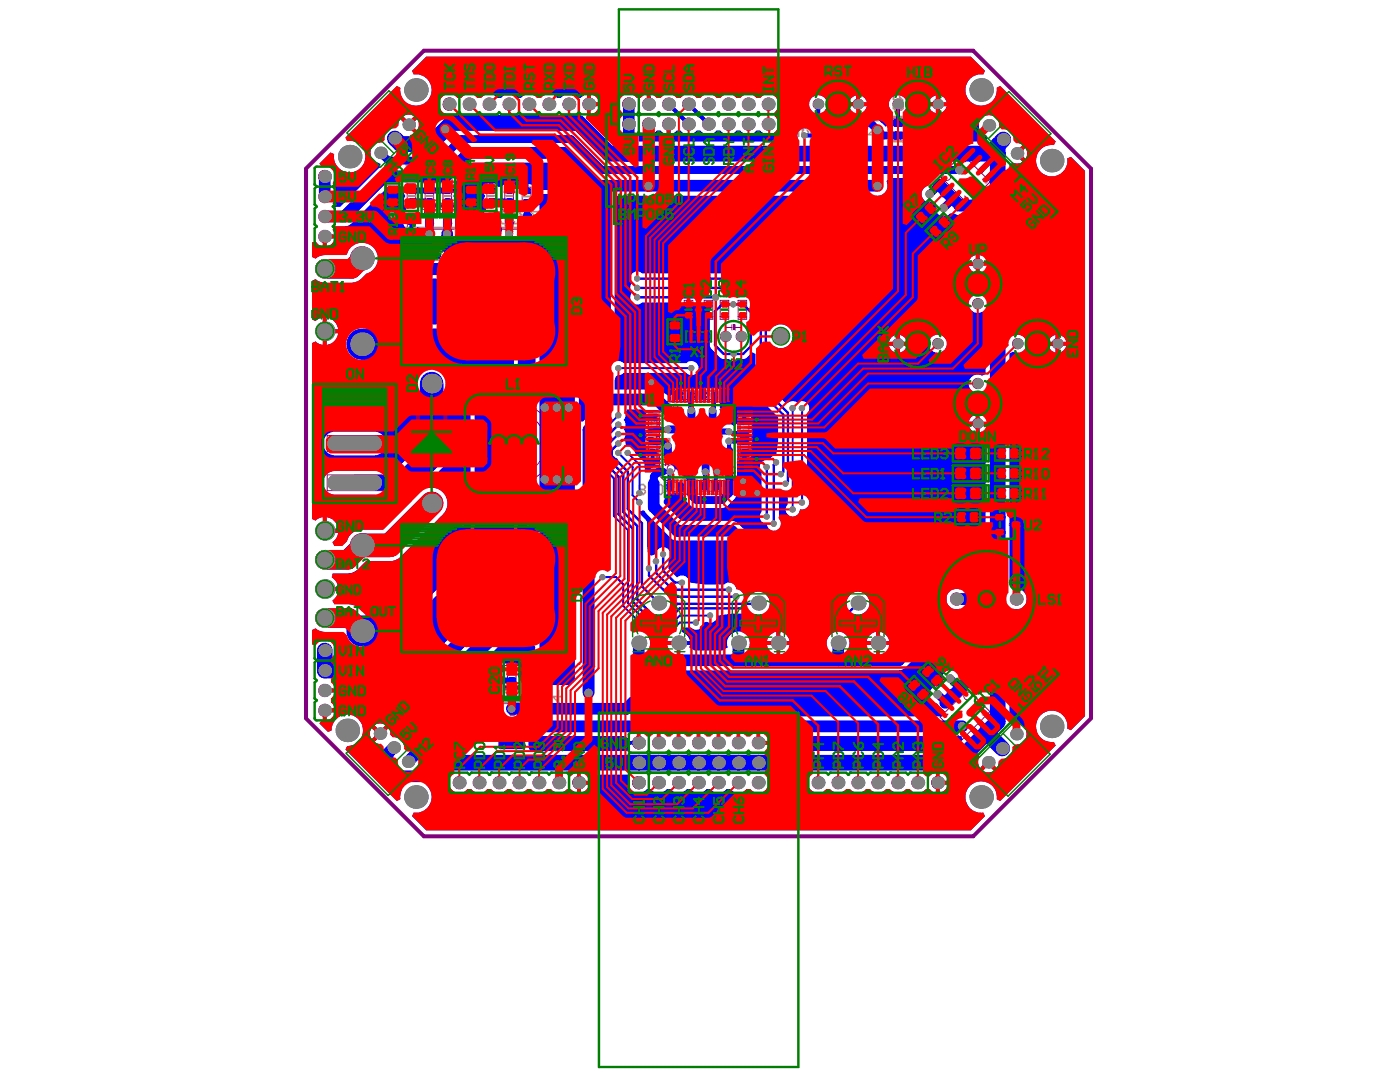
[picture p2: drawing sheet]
<svg xmlns="http://www.w3.org/2000/svg" width="269mm" height="207mm" viewBox="0 0 269 207" stroke-linecap="round" stroke-linejoin="round" font-family="sans-serif">
<g fill="none" stroke="#800080" stroke-width=".19">
<path d="M84.4 18.5v3M84.7 18.1h3.1l.4 .4 .4-.4h3M91.6 18.1h.1M91.6 18.1l.4 .4 .4-.4M92.4 18.1h3.1l.4 .4 .3-.4h3.1M99.3 18.1h.1M99.3 18.1l.4 .4 .4-.4M100 18.1h3.1l.4 .4 .4-.4h3.1M107 18.1h.1M107 18.1l.3 .4 .4-.4M107.7 18.1h3.1l.4 .4 .4-.4h3M115 18.5v3"/>
<path d="M118.8 18.5v3M119.2 18.1h3.1l.4 .4 .3-.4h3.1M126.1 18.1h.1M126.1 18.1l.4 .4 .4-.4M126.8 18.1h3.1l.4 .4 .4-.4h3.1M133.8 18.1h.1M133.8 18.1l.3 .4 .4-.4h3.1l.4 .4 .4-.4h3M141.4 18.1h.1M141.4 18.1l.4 .4 .4-.4M142.1 18.1h3.1l.4 .4 .4-.4h3.1M149.5 18.5v3M60.4 40v3.1l.4 .4"/>
<path d="M60.4 32.3v3.1l.4 .4-.4 .4v3.1l.4 .3-.4 .4M60.8 32h3.1M64.3 39.3h.1M64.3 40v3.1l-.4 .4 .4 .4v3M64.3 39.3l-.4 .3 .4 .4M64.3 32.3v3.1l-.4 .4 .4 .4v3.1M74.2 39.3h2.3M74.2 35.5h2.3v4.2h-2.3zM74.2 36h2.3M78.2 35.8h1.6v3.6h-1.6zM78.2 38.9h1.6M78.2 36.3h1.6"/>
<path d="M81.1 39.4h2.7M81.1 35.1h2.7v5.1h-2.7zM81.1 39.8h2.7M81.1 39.6h2.7M81.1 39.3h2.7M81.1 39.1h2.7M81.1 39h2.7M81.5 35.1v-.7h1.9v.7M81.6 39.4v-3.6h1.7v3.6M81.6 38.9h1.7M81.6 36.3h1.7M84.5 39.4h2.7"/>
<path d="M84.5 35.1h2.7v5.1h-2.7zM84.5 39.8h2.7M84.5 39.6h2.7M84.5 39.3h2.7M84.5 39.1h2.7M84.5 39h2.7M85 35.1v-.7h1.8v.7M85.1 39.4v-3.6h1.6v3.6M85.1 38.9h1.6M85.1 36.3h1.6M87.8 21.9h.1M89.3 35.5h2.2v4.2h-2.2z"/>
<path d="M89.3 39.3h2.2M89.3 36h2.2M92.4 21.9l-.4-.4-.4 .4h-3l-.4-.4-.4 .4h-3.1M93.5 35.8h1.6v3.6h-1.6zM93.5 38.9h1.6M93.5 36.3h1.6M95.5 21.9h.1M96.4 39.1h2.7M96.4 39.2h2.7M96.4 39.4h2.7M96.4 39.5h2.7M96.4 39.7h2.7"/>
<path d="M96.4 39.8h2.7M96.4 35.2h2.7v5.1h-2.7zM96.8 35.2v-.7h1.9v.7M96.9 35.8h1.7v3.6h-1.7zM96.9 38.9h1.7M96.9 36.3h1.7M100.1 21.9l-.4-.4-.4 .4h-3.1l-.3-.4-.5 .4h-3M100.3 35.9h1.6v3.6h-1.6zM100.3 39h1.6M100.3 36.4h1.6M103.1 21.9h.1M107.7 21.9h3.1l.4-.4 .4 .4h3"/>
<path d="M107.7 21.9l-.4-.4-.3 .4h-3.1l-.4-.4-.4 .4h-3.1M110.8 21.9h.1M118.8 22.3v3.1M119.2 21.9h3.1M122.3 21.9h.1M122.3 25.7v.1M122.3 21.9l.4 .4 .3-.4h3.1M126.1 21.9h.1M126.1 21.9h-3.1l-.3-.4-.5 .4h-3M126.5 21.5l.4 .4-.4 .4-.4-.4zM126.8 21.9h3.1M126.9 25.7l-.4-.3-.4 .4h-3.1l-.3-.4-.5 .4h-3"/>
<path d="M129.9 21.9l.4 .4 .4-.4h3.1M129.9 21.9h.1M129.9 25.7v.1M133.8 21.9h.1M133.8 21.9h-3.1l-.4-.4-.4 .4h-3.1M133.8 21.9l.3-.4 .4 .4M133.8 21.9l.3 .4 .4-.4M134.5 21.9h3.1M134.5 25.7l-.4-.3-.3 .4h-3.1l-.4-.4-.4 .4h-3.1M137.6 21.9l.4 .4 .4-.4h3M137.6 21.9h.1M137.6 25.7v.1"/>
<path d="M141.4 21.9h.1M141.4 21.9h-3l-.4-.4-.4 .4h-3.1M141.8 21.5l.4 .4-.4 .4-.4-.4zM142.1 21.9h3.1l.4-.4 .4 .4h3.1M142.1 25.8h3.1l.4-.4 .4 .4h3.1M142.1 21.9h3.1M142.2 25.7l-.4-.3-.4 .4h-3l-.4-.4-.4 .4h-3.1M145.2 21.9h.1M145.2 25.7v.1M145.2 21.9l.4 .4 .4-.4h3.1M149.5 22.3v3.1M156 22.7h2.2v4.2h-2.2z"/>
<path d="M156 26.4h2.2M156 23.2h2.2M160.1 23h1.6v3.6h-1.6zM160.1 26.1h1.6M160.1 23.5h1.6M163.6 22.7h2.3v4.2h-2.3zM163.6 26.4h2.3M163.6 23.2h2.3M171.3 22.7h2.2v4.2h-2.2zM171.3 26.4h2.2M171.3 23.2h2.2M178.1 38.9l1.6 1.6"/>
<path d="M178.4 38.6l1.6 1.6-2.9 3-1.6-1.6zM179.2 36l.5 .4M180.6 37.3l.4 .5M180.8 34.2l-1.6 1.6M181.5 34.8l-1.6 1.6M182 38.7l.4 .4M182.2 35.5l-1.6 1.6M182.8 36.2l-1.6 1.6M183.6 36.9l-1.6 1.6M184.2 37.5l-1.6 1.6M184.8 29.6l5.3 5.3-4.2 4.3-5.4-5.3zM184.9 38.2l-1.6 1.6"/>
<path d="M185.6 38.9l-1.6 1.5M186.7 28.3l-1.6 1.6M186.9 28.3l.5 .4M187.4 28.9l-1.6 1.6M188 29.6l-1.5 1.7M188.3 29.6l.4 .5M188.7 30.3l-1.6 1.6M189.4 31l-1.6 1.6M189.6 31l.4 .4M190 31.6l-1.5 1.6M190.8 32.4l-1.6 1.6M191 32.4l.4 .4"/>
<path d="M191.4 33l-1.6 1.6M60.8 43.5l-.4 .4v3M60.8 47.3h3.1M64.3 46.9h.1M71.8 49.6h5.3M77.1 46.9h31.6M77.1 45.6h31.6v24.5h-31.6zM77.1 46.5h31.6M77.1 46.6h31.6M77.1 46.8h31.6M77.1 45.7h31.6M77.1 45.9h31.6"/>
<path d="M77.1 46h31.6M77.1 46.2h31.6M77.1 46.3h31.6M77.4 44h10.1v5.6h-10.1zM78.2 41.2v2.8M78.5 40.9h.9M79.7 41.2v2.8M80 49.6v2.8M80.3 52.7h4.3M81.5 40.2v.6h1.9v-.6M81.7 41.2v2.8M82 40.9h.9"/>
<path d="M83.2 41.2v2.8M84.9 49.6v2.8M85 40.2v.6h1.8v-.6M85.1 41.2v2.8M85.4 40.9h1M86.7 41.2v2.8M92.7 44h10.1v5.6h-10.1zM93.5 41.2v2.8M93.8 40.9h1M95.1 41.2v2.8M95.3 49.6v2.8M95.6 52.7h4.3"/>
<path d="M96.8 40.3v.6h1.9v-.6M97 41.2v2.8M97.3 40.9h.9M98.5 41.2v2.8M100.2 49.6v2.8M100.5 41.2v2.8M100.8 40.9h.9M102 41.2v2.8M131.4 57.6h1.6v3.7h-1.6zM131.4 58.1h1.6M135.2 57.6h1.7v3.7h-1.7zM135.2 58.1h1.7"/>
<path d="M138.3 57.6h1.6v3.7h-1.6zM138.3 58.1h1.6M141.7 57.6h1.7v3.7h-1.7zM141.7 58.1h1.7M175.8 41.2l1.6 1.6M178.5 43.9l1.5 1.6M180.8 41.6l1.5 1.6M181.1 41.2l1.6 1.6-3 3-1.6-1.6zM183.3 40l.4 .4M60.1 73.7h16v22.8h-16zM62.1 74.6h12v21.1h-12zM62.1 75h12"/>
<path d="M62.1 77.3h12M62.1 77.7h12M62.1 75.5h12M62.1 75.9h12M62.1 76.4h12M62.1 76.8h12M71.8 66.1h5.3M78.9 77.9h8v14.4h-8zM82.9 75.5v2.4M89.4 78.5v13.2M92.1 75.8h13.2M92.6 79.7l.3 .3"/>
<path d="M93.3 79l.3 .3M104.1 79l-.3 .3M104.8 79.7l-.2 .3M108 78.5v13.2M124.5 79.5h1.6v3.6h-1.6zM124.5 80h1.6M126.6 78.8h-2.7v.4h2.7M126.6 79.5h-2.7v.5h2.7M127.5 77.1h13.3l.9 1v13.2l-.9 .9h-13.3l-.9-.9v-13.2zM128.2 77.1v-2.7h.5v2.7M128.4 61.5h2.3v4.3h-2.3zM128.4 65.3h2.3"/>
<path d="M128.4 62h2.3M129 77.1v-2.7h.5v2.7M129.7 75h3.6v1.7h-3.6zM129.8 77.1v-2.7h.4v2.7M130.5 77.1v-2.7h.5v2.7M131.3 77.1v-2.7h.4v2.7M131.4 60.8h1.6M131.7 63.6h4.9v2h-4.9zM132 77.1v-2.7h.5v2.7M132.7 65.4h2.9M132.7 63.7h2.9M132.8 77.1v-2.7h.4v2.7"/>
<path d="M132.8 75v1.7M133.5 77.1v-2.7h.5v2.7M134.2 75h3.6v1.7h-3.6zM134.3 77.1v-2.7h.5v2.7M134.7 75v1.7M135 77.1v-2.7h.5v2.7M135.2 60.8h1.7M135.8 77.1v-2.7h.4v2.7M136.6 77.1v-2.7h.4v2.7M137.3 77.1v-2.7h.4v2.7M137.3 75v1.7M138 77.1v-2.7h.5v2.7"/>
<path d="M138.3 60.8h1.6M138.8 77.1v-2.7h.5v2.7M139.6 77.1v-2.7h.4v2.7M140.5 62.8h-1.2v.7M140.5 62.3v1M141.2 62.8h1.1v.7M141.2 62.3v1M141.7 78.8h2.7v.4h-2.7M141.7 79.5h2.7v.5h-2.7M141.7 60.8h1.7M62.8 83.6h10.6v3h-10.6zM62.8 91.1h10.6v3.1h-10.6z"/>
<path d="M82.9 92.3v2.4M89.4 81h-.5v8.2h.5M92.1 94.4h13.2M92.9 90.2l-.3 .3M93.6 91l-.3 .2M93.9 85.1h.2M103.3 85.1h.2M103.8 91l.3 .2M104.6 90.2l.2 .3M108 81h.5v8.2h-.5M124.5 84h1.6v3.6h-1.6zM124.5 87.1h1.6"/>
<path d="M124.5 84.5h1.6M124.5 82.6h1.6M126.6 81h-2.7v.5h2.7M126.6 89.3h-2.7v.5h2.7M126.6 80.3h-2.7v.5h2.7M126.6 81.8h-2.7v.5h2.7M126.6 82.6h-2.7v.4h2.7M126.6 83.3h-2.7v.5h2.7M126.6 84.1h-2.7v.4h2.7M126.6 84.8h-2.7v.5h2.7M126.6 85.6h-2.7v.4h2.7M126.6 86.3h-2.7v.5h2.7"/>
<path d="M126.6 87.1h-2.7v.4h2.7M126.6 87.9h-2.7v.4h2.7M126.6 88.6h-2.7v.4h2.7M126.6 90.1h-2.7v.5h2.7M127.8 92.6h3.6v1.7h-3.6zM128.2 92.2v2.7h.5v-2.7M129 92.2v2.7h.5v-2.7M129.8 92.2v2.7h.4v-2.7M130.5 92.2v2.7h.5v-2.7M131.3 92.2v2.7h.4v-2.7M132 92.2v2.7h.5v-2.7M132.8 92.2v2.7h.4v-2.7"/>
<path d="M133.5 92.2v2.7h.5v-2.7M134.3 92.2v2.7h.5v-2.7M134.6 92.6h3.6v1.7h-3.6zM135 92.2v2.7h.5v-2.7M135.1 92.6v1.6M135.8 92.2v2.7h.4v-2.7M136.6 92.2v2.7h.4v-2.7M137.3 92.2v2.7h.4v-2.7M138 92.2v2.7h.5v-2.7M138.8 92.2v2.7h.5v-2.7M139.6 92.2v2.7h.4v-2.7M141.7 81h2.7v.5h-2.7"/>
<path d="M141.7 89.3h2.7v.5h-2.7M141.7 90.1h2.7v.5h-2.7M141.7 86.3h2.7v.5h-2.7M141.7 87.1h2.7v.4h-2.7M141.7 87.9h2.7v.4h-2.7M141.7 88.6h2.7v.4h-2.7M141.7 83.3h2.7v.5h-2.7M141.7 84.1h2.7v.4h-2.7M141.7 84.8h2.7v.5h-2.7M141.7 85.6h2.7v.4h-2.7M141.7 80.3h2.7v.5h-2.7M141.7 81.8h2.7v.5h-2.7"/>
<path d="M141.7 82.6h2.7v.4h-2.7M142.1 84h1.7v3.6h-1.7zM142.1 80.2h1.7v3.6h-1.7zM142.1 80.7h1.7M142.1 87.1h1.7M142.1 84.5h1.7M183.6 98.1h4.3v2.3h-4.3zM184.1 98.1v2.3M187.4 98.1v2.3M191.1 98.9v.8M191.2 98.7h.8M191.2 99.8h.8"/>
<path d="M191.3 85.9h4.3v2.3h-4.3zM191.3 89.7h4.3v2.3h-4.3zM191.3 93.6h4.3v2.2h-4.3zM191.8 85.9v2.3M191.8 89.7v2.3M191.8 93.6v2.2M192 98h2.9v5.4h-2.9zM195.1 85.9v2.3M195.1 89.7v2.3M195.1 93.6v2.2M71.8 104.7h5.3M77.1 101.2h31.6"/>
<path d="M77.1 100.6h31.6v24.6h-31.6zM77.1 101.7h31.6M77.1 101.8h31.6M77.1 102h31.6M77.1 100.8h31.6M77.1 100.9h31.6M77.1 101.1h31.6M77.1 101.4h31.6M77.1 101.5h31.6M191.1 101.8v.7M191.2 102.6h.8M191.2 101.6h.8"/>
<path d="M193.9 111.8h3.1M194.9 101.2h.7M194.9 100.1h.7M195.4 110.3v3M195.8 100.3v.8M60.4 130.9v3.1l.4 .4M60.4 123.3v3.1l.4 .4-.4 .3v3.1l.4 .4-.4 .4M60.8 134.4l-.4 .4v3.1M60.8 138.3h3.1M60.8 122.9h3.1M64.3 137.9h.1M64.3 130.2h.1"/>
<path d="M64.3 130.9v3.1l-.4 .4 .4 .4v3.1M64.3 130.2l-.4 .4 .4 .4M64.3 123.3v3.1l-.4 .4 .4 .3v3.1M71.8 121.1h5.3M93.2 135h10.1v5.6h-10.1zM94.1 132.2v2.8M94.3 131.9h.9M95.2 130.8h1.6M95.2 127.7h1.6v3.6h-1.6zM95.2 128.2h1.6M95.6 132.2v2.8M96.9 131.9h2.7"/>
<path d="M96.9 127.7h2.7v5.2h-2.7zM96.9 132.4h2.7M96.9 132.2h2.7M96.9 132.1h2.7M96.9 131.8h2.7M96.9 131.6h2.7M97.4 127.7v-.6h1.8v.6M97.4 132.9v.6h1.8v-.6M97.4 127.7v3.6h1.7v-3.6M97.5 130.8h1.6M97.5 128.2h1.6M97.5 132.2v2.8"/>
<path d="M99 132.2v2.8M101 132.2v2.8M101.2 130.8h1.7M101.2 127.7h1.7v3.6h-1.7zM101.2 128.2h1.7M101.3 131.9h.9M102.5 132.2v2.8M174 131.7l1.6-1.6 3 3-1.6 1.6zM175.9 130.4l-1.6 1.6M178.2 132.7l-1.6 1.6M178.2 127.4l3 3-1.6 1.6-2.9-3zM178.6 127.8l-1.6 1.6"/>
<path d="M179.2 135.7l1.6 1.6M179.6 135.1l-.4 .4M179.9 135.1l1.6 1.6M180.6 134.4l1.6 1.6M180.9 130.1l-1.6 1.5M181 133.7l-.4 .5M181.2 133.7l1.6 1.6M181.9 133l1.6 1.6M182.3 132.4l-.4 .4M182.6 132.4l1.5 1.6M183.3 131.7l1.6 1.6M183.7 131l-.4 .5"/>
<path d="M183.9 131l1.6 1.6M185.8 132.3l4.3 4.3-5.3 5.3-4.3-4.3zM187.1 139.6l1.6 1.6M187.8 138.9l1.6 1.6M188.4 138.3l1.6 1.6M189.1 137.5l1.6 1.6M189.8 136.9l1.6 1.6M191.4 138.7l-.4 .4M86.3 148.7v3M86.7 148.3h3l.4 .4 .4-.4M86.7 152.2h3M89.7 152.1l.4-.4 .4 .5h3.1"/>
<path d="M90.5 148.3h.1M90.5 148.3h3.1l.3 .4M93.6 152.1l.3-.4 .4 .4M93.9 148.7h.1M94.3 148.3h.1M94.3 148.3l-.4 .4M94.3 148.3h3.1l.4 .4 .4-.4M94.3 152.2h3.1M95.8 140.6v2.8M96.1 143.7h4.3M97.4 152.1l.4-.4 .4 .5h3M98.2 148.3h.1"/>
<path d="M98.2 148.3h3l.4 .4M100.7 140.6v2.8M101.2 152.1l.4-.4 .4 .4M101.6 148.7h.1M102 148.3h.1M102 148.3l-.4 .4M102 148.3h3l.4 .4 .4-.4M102 152.2h3M105 152.1l.4-.4 .4 .5h3.1M105.8 148.3h.1M105.8 148.3h3.1l.4 .4M108.9 152.1l.4-.4 .3 .4"/>
<path d="M109.3 148.7h.1M109.6 148.3h.1M109.6 148.3l-.3 .4M109.6 152.2h3.1M109.6 148.3h3.1M113.1 148.7v3M120.7 141.1v3M120.7 144.9v3M120.7 148.7v3M121.1 140.6h3.1l.4 .4 .4-.4h3M121.1 148.3h3.1M121.1 144.5h3.1"/>
<path d="M124.2 144.5h.1M124.2 148.3h.1M124.2 152.1v.1M124.2 148.3l.4 .4 .4-.4h3M124.2 144.5l.4 .3 .4-.3h3M128 148.3h.1M128 144.5h.1M128 140.6h.1M128 144.5h-3l-.4-.4-.4 .4h-3.1M128 148.3h-3l-.4-.4-.4 .4h-3.1M128 140.6l.4 .4 .4-.4M128.4 147.9l.4 .4-.4 .4-.4-.4z"/>
<path d="M128.4 144.1l.4 .4-.4 .3-.4-.3zM128.7 140.6h3.1l.4 .4 .4-.4h3.1M128.7 148.3h3.1M128.7 144.5h3.1M128.8 152.1l-.4-.4-.4 .5h-3l-.4-.5-.4 .5h-3.1M131.8 148.3l.4 .4 .4-.4h3.1M131.8 144.5l.4 .3 .4-.3h3.1M131.8 144.5h.1M131.8 148.3h.1M131.8 152.1v.1M135.7 148.3h.1M135.7 144.5h.1"/>
<path d="M135.7 140.6h.1M135.7 144.5h-3.1l-.4-.4-.4 .4h-3.1M135.7 144.5l.4-.4 .3 .4M135.7 148.3h-3.1l-.4-.4-.4 .4h-3.1M135.7 140.6l.4 .4 .3-.4h3.1l.4 .4 .4-.4h3M135.7 148.3l.4-.4 .3 .4M135.7 144.5l.4 .3 .3-.3M135.7 148.3l.4 .4 .3-.4M136.4 148.3h3.1M136.4 144.5h3.1M136.4 152.1l-.3-.4-.4 .5h-3.1l-.4-.5-.4 .5h-3.1M139.5 148.3l.4 .4 .4-.4h3"/>
<path d="M139.5 144.5l.4 .3 .4-.3h3M139.5 144.5h.1M139.5 148.3h.1M139.5 152.1v.1M143.3 148.3h.1M143.3 144.5h.1M143.3 140.6h.1M143.3 144.5h-3l-.4-.4-.4 .4h-3.1M143.3 148.3h-3l-.4-.4-.4 .4h-3.1M143.3 140.6l.4 .4 .4-.4M143.7 144.1l.4 .4-.4 .3-.4-.3zM143.7 147.9l.4 .4-.4 .4-.4-.4z"/>
<path d="M144.1 152.2h3M144.1 148.3h3.1M144.1 148.3h3M144.1 144.5h3M144.1 144.5h3.1M144.1 140.6h3.1M144.1 152.1l-.4-.4-.4 .5h-3l-.4-.5-.4 .5h-3.1M147.5 141.1v3M147.5 144.9v3M147.5 148.7v3M155.2 148.7v3M155.6 148.3h3l.4 .4 .4-.4"/>
<path d="M155.6 152.2h3M158.6 152.1l.4-.4 .4 .5h3.1M159.4 148.3h.1M159.4 148.3h3.1l.4 .4M162.5 152.1l.4-.4 .3 .4M162.9 148.7h.1M163.2 148.3h.1M163.2 148.3l-.3 .4M163.2 148.3h3.1l.4 .4 .4-.4M163.2 152.2h3.1M166.3 152.1l.4-.4 .4 .5h3M167.1 148.3h.1"/>
<path d="M167.1 148.3h3l.4 .4M170.1 152.1l.4-.4 .4 .4M170.5 148.7h.1M170.9 148.3h.1M170.9 148.3l-.4 .4M170.9 148.3h3.1l.3 .4 .4-.4M170.9 152.2h3.1M174 152.1l.3-.4 .4 .5h3.1M174.7 148.3h.1M174.7 148.3h3.1l.4 .4M177.8 152.1l.4-.4 .4 .4M178.2 148.7h.1"/>
<path d="M178.6 148.3h.1M178.6 148.3l-.4 .4M178.6 152.2h3M178.6 148.3h3M182 148.7v3M185.1 141.6l1.6 1.6M185.7 141l1.6 1.5M186.4 140.2l1.6 1.7M187.3 142.8l-.4 .4M188.7 141.4l-.5 .5M190 140.1l-.4 .4"/>
</g>
<g fill="#800080">
<path d="M140.7 62.3h.3v1h-.3z" fill-rule="evenodd"/>
<path d="M78.9 78.7h8v3h-8z" fill-rule="evenodd"/>
</g>
<path d="M78.6 44.4h.6M78.6 46l.3 .3M78.9 46.3h.1M78.9 44.4v1.9M83.2 44.4h-1.2l1.2 1.3v.3l-.3 .3h-.6l-.3-.3M85.3 44.7l.3-.3h.6l.3 .3v.3l-.3 .3M85.9 45.3h.3M86.2 45.3l.3 .4M86.5 45.7h.1M86.5 45.7v.3l-.3 .3h-.6l-.3-.3" fill="none" stroke="#800080" stroke-width=".19"/>
<path d="M85.9 19.7l.5-.2v1.1h-.1v-.9l-.3 .2z" fill="#800080"/>
<g fill="none" stroke="#800080" stroke-width=".19">
<path d="M93.9 44.4h.7M93.9 46l.4 .3M94.3 46.3h.1M94.3 44.4v1.9M98.5 44.4h-1.2l1.2 1.3v.3l-.3 .3h-.6l-.3-.3M100.6 44.7l.3-.3h.6l.3 .3v.3l-.3 .3M101.2 45.3h.3M101.5 45.3l.3 .4M101.8 45.7h.1M101.8 45.7v.3l-.3 .3h-.6l-.3-.3M106.5 84.4l.3-.3h.7l.3 .3v.3l-1.3 1.2h1.3M94.5 135.5h.6"/>
<path d="M94.5 137l.3 .3M94.8 137.3h.1M94.8 135.5v1.8M99 135.5h-1.2l1.2 1.1v.4l-.3 .3h-.6l-.3-.3M101.1 135.7l.3-.2h.6l.3 .2v.3l-.3 .3M101.7 136.3h.3M102 136.3l.3 .3M102.3 136.6h.1M102.3 136.6v.4l-.3 .3h-.6l-.3-.3"/>
</g>
<g fill="#800080">
<path d="M122.4 146.1l.4-.3v1.2h-.1v-.9l-.3 .2z"/>
<path d="M122.4 142.3l.4-.3v1.2h-.1v-.9l-.3 .1z"/>
<path d="M112.7 19.5h.1a.3 .3 0 0 1 .5 0 .3 .3 0 0 1-.1 .5 .34 .34 0 0 1 .1 .5 .34 .34 0 0 1-.6 0 .34 .34 0 0 1 .2-.5l-.2-.2zM112.8 19.7a.2 .2 0 0 0 .4 0 .2 .2 0 0 0-.4 0zM112.8 20.3a.25 .25 0 0 0 .5 0 .25 .25 0 0 0-.5 0z"/>
</g>
<path d="M137.6 91.4h.1M137.6 91.4h1.2M137.6 91.4l.2 .2M137.6 89.8l.6 .8M138.4 89.8l.4 .2v.4l-.2 .2h-.4v-.6zM138.8 91.2v.4" fill="none" stroke="#800080" stroke-width=".19"/>
<g fill="#800080">
<path d="M147.2 23.4a.3 .3 0 0 1 .5 0 .3 .3 0 0 1-.1 .4 .34 .34 0 0 1 .1 .5 .34 .34 0 0 1-.5 0 .34 .34 0 0 1 .1-.5l-.2-.2zM147.3 23.6a.19 .19 0 0 0 .3 0 .19 .19 0 0 0-.3 0zM147.2 24.1a.25 .25 0 0 0 .5 0 .25 .25 0 0 0-.5 0z"/>
<path d="M147.2 19.5a.3 .3 0 0 1 .5 0 .3 .3 0 0 1-.1 .5 .34 .34 0 0 1 .1 .5 .34 .34 0 0 1-.5 0 .34 .34 0 0 1 .1-.5l-.2-.2zM147.3 19.7a.19 .19 0 0 0 .3 0 .19 .19 0 0 0-.3 0zM147.2 20.3a.25 .25 0 0 0 .5 0 .25 .25 0 0 0-.5 0z"/>
</g>
<path d="M182.9 114.1h1.2l-1.2 1.2v.3l.3 .3h.6l.3-.3" fill="none" stroke="#800080" stroke-width=".19"/>
<g fill="#800080">
<path d="M192.1 101.8h1v.7h-.1v-.6h-.3v.6h-.1v-.6h-.3v.7h-.2z"/>
<path d="M192.1 99h1v.3a.26 .26 0 0 1-.2 .3 .26 .26 0 0 1-.3-.1l-.1 .2-.3-.1zM192.7 99.1v.2a.17 .17 0 0 0 .1 .2 .17 .17 0 0 0 .2-.2v-.2zM192.3 99.1v.2a.17 .17 0 0 0 .1 .3 .18 .18 0 0 0 .2-.3v-.2z"/>
</g>
<path d="M194.9 114.2h.6M195.2 116h.1M195.2 114.2v1.8M195.5 115.7l-.3 .3" fill="none" stroke="#800080" stroke-width=".19"/>
<g fill="#800080">
<path d="M88.1 149.6h.2l-.1 .4-.3 .6h.5v.2h-.7z"/>
<path d="M122.4 149.9l.4-.2v1.1h-.1v-.9l-.3 .2z"/>
</g>
<g fill="none" stroke="#800080" stroke-width=".19">
<path d="M127.2 78.9h1.2l-.6-.5v.8M127.4 79.5l-.2 .2v.5l.2 .1h.8l.2-.1v-.5l-.2-.2-.4 .2v.6M140.6 80h.1M140.6 80l-.4 .2v.3l.2 .3M140.6 80l.2 .2M141.4 78.7v.8l-.8-.8-.4 .2v.5l.2 .1M127.2 89.2h1.2l-.6-.6v.8M127.4 87.4h.4v.6l-.2 .2-.4-.2v-.4zM127.8 87.4l.4 .4 .2 .4M140 90.7h.1M140 90.7h1.2M140 90.7l.2 .1"/>
<path d="M140 89.8v-.8h.2l.8 .8h.2M140.8 80.2l.2-.2 .4 .2v.3l-.2 .3M140.8 80.2v.1M141.2 90.5v.3"/>
</g>
<g fill="#800080">
<path d="M179.9 149.6h.1v.9l.4-.1v.1l-.4 .3h-.1z"/>
<path d="M189 34l.1 .1-.4 .3 .2 .3 .2-.3h.2l.4 .4a.37 .37 0 0 1-.3 .4 .37 .37 0 0 1-.4-.1l.2-.1a.25 .25 0 0 0 .3-.2 .25 .25 0 0 0-.3-.3 .25 .25 0 0 0-.2 .4h-.1l-.4-.5z"/>
<path d="M62 124.7h.9l-.2-.2h.1l.3 .4h-1.1z"/>
<path d="M62.2 136l.9 .6h-.7v.2l-.2-.2h-.2v-.1h.2zM62.4 136.1v.4h.5z"/>
<path d="M62.2 45l.9 .7h-.7v.1l-.2-.1h-.2v-.2h.2zM62.4 45.2v.3h.5z"/>
<path d="M68.4 120.3l1.9 .7v.3l-1.9 .8v-.3l.6-.2v-.8l-.6-.3zM69.2 120.8v.7l.9-.4z"/>
<path d="M68.4 65.2l1.9 .7v.3l-1.9 .8v-.3l.6-.2v-.8l-.6-.2zM69.2 65.8v.6l.9-.3z"/>
</g>
<path d="M89.8 85.9h.6M90.1 84.1h.1M90.1 84.1v1.8M90.1 84.1l-.3 .3" fill="none" stroke="#800080" stroke-width=".19"/>
<g fill="#800080">
<path d="M120.4 23.6l.4-.3v1.1h-.1v-.8l-.3 .1z"/>
<path d="M120.4 19.7l.4-.2v1.1h-.1v-.9l-.3 .2z"/>
</g>
<path d="M128.9 78.2h-.8l.6-.6v1.2M129.5 78.2h.4M129.5 78.2l-.2-.2 .2-.4h.4l.2 .2-.2 .4M129.5 78.2l-.2 .2 .2 .4h.4l.2-.2-.2-.4" fill="none" stroke="#800080" stroke-width=".19"/>
<g fill="#800080">
<path d="M145.4 145.8h.7l-.4 1.2h-.2l.1-.4 .3-.6h-.5z"/>
<path d="M145.4 142h.7l-.4 1.2h-.2l.1-.4 .3-.6h-.5z"/>
</g>
<path d="M138.2 77.8l.2-.2h.4l.2 .4M138.6 78.2h.2M138.8 78.2l.2 .2-.2 .4h-.4l-.2-.2M139 78h.1M139 78l-.2 .2M139.4 77.8l.2-.2h.4l.2 .2v.2M139.8 78.2h.2M140 78.2l.2 .2v.2l-.2 .2h-.4l-.2-.2M140.2 78h.1M140.2 78l-.2 .2" fill="none" stroke="#800080" stroke-width=".19"/>
<g fill="#800080">
<path d="M193.8 100.4l.3-.1h.3a.41 .41 0 0 1 .3 .4 .41 .41 0 0 1-.3 .4v-.1a.36 .36 0 0 0-.1-.6 .36 .36 0 0 0-.5 .4l.2 .3-.3-.2z"/>
<path d="M62 33.8h.9l-.2-.3h.1l.3 .4h-1.1z"/>
<path d="M68.4 103.8h1.9v.3h-.9l.9 1v.3l-.8-.8-1.1 .8v-.3l1-.7-.3-.3h-.7z"/>
<path d="M181.2 137.1l1-.1-.5 .6v.2l-.2-.1-.2 .2-.1-.1 .3-.2-.4-.4zM181.3 137.2l.2 .3 .4-.4z"/>
<path d="M188.6 136.8l.1-.1a.25 .25 0 0 0 .3 0 .25 .25 0 0 0 0-.3h.3a.3 .3 0 0 1 .3 .4 .3 .3 0 0 1-.4 .2 .36 .36 0 0 1-.5 .4 .36 .36 0 0 1-.1-.6zM189.1 136.7a.2 .2 0 0 0 .4 0 .2 .2 0 0 0-.4 0zM188.7 137.1a.24 .24 0 0 0 .4 0 .24 .24 0 0 0-.4 0z"/>
</g>
<path d="M67.8 79.1v1.8l-1.2-1.8v1.8M68.7 79.1h.6l.3 .3v1.2l-.3 .3h-.6l-.3-.3v-1.2z" fill="none" stroke="#800080" stroke-width=".19"/>
<g fill="#800080">
<path d="M68.4 48.8h1.9v.2h-.9l.9 1v.4l-.8-.9-1.1 .9v-.3l1-.7-.3-.4h-.7z"/>
<path d="M111 149.6h.1v.9l.3-.1v.1l-.3 .3h-.1z"/>
<path d="M145.4 149.7h.7l-.4 1.1h-.2l.1-.3 .3-.7h-.5z"/>
<path d="M157 149.6h.2v.4l-.4 .6h.5v.2h-.7z"/>
<path d="M184.5 140.9h.1a.25 .25 0 0 0 .2 .4 .25 .25 0 0 0 .3-.2 .25 .25 0 0 0-.3-.3v-.1l.5-.3 .3 .3v.2l-.4-.4-.3 .2a.38 .38 0 0 1 .3 .5 .38 .38 0 0 1-.5 .2 .38 .38 0 0 1-.2-.5z"/>
<path d="M185.3 37.5l.5 .5h.2l-.1 .1 .2 .2-.1 .1-.2-.2-.4 .4-.1-.1zM185.3 37.8l.1 .6 .3-.3z"/>
<path d="M184.8 30.1a.28 .28 0 0 1 .3 0 .28 .28 0 0 1 .1 .3h.2l.2 .2-.2 .5a.32 .32 0 0 1-.4 0 .32 .32 0 0 1-.1-.4l-.3-.1zM184.7 30.4a.2 .2 0 0 0 .4 0 .2 .2 0 0 0-.4 0zM185 30.8a.25 .25 0 0 0 .5 0 .25 .25 0 0 0-.5 0z"/>
</g>
<g fill="none" stroke="#800080" stroke-width=".19">
<path d="M84.7 18.1h-.2l-.1 .4M114.6 18.1h.2l.2 .4M119.2 18.1h-.2l-.2 .4M149.1 18.1h.2l.1 .4M165.2 18.6a4.5 4.5 0 0 0-4.3-3.1 4.5 4.5 0 0 0-4.3 3.1M172 18.6a4.5 4.5 0 0 1 4.3-3.1 4.5 4.5 0 0 1 4.3 3.2M60.8 32h-.2l-.2 .3M63.9 32h.2l.2 .3M84.4 21.5v.2l.3 .2M115 21.5l-.2 .4h-.2M118.8 25.4l.1 .2 .3 .2M118.8 21.5l.1 .2 .3 .2"/>
<path d="M119.2 21.9l-.3 .2-.1 .2M149.1 21.9l.2 .1 .1 .3M149.4 25.4l-.1 .3-.2 .1M149.4 21.5l-.1 .4h-.2M156.6 21.3a4.5 4.5 0 0 0 4.3 3.2 4.5 4.5 0 0 0 4.3-3.1M179.2 35.7v.3M179.7 36.4h.2M180.6 21.4a4.5 4.5 0 0 1-4.3 3.1 4.5 4.5 0 0 1-4.3-3.1M180.6 37.1v.2M181 37.8h.2M182 38.5v.2M182.4 39.1h.2"/>
<path d="M183.2 31.2a.77 .77 0 0 1 0 1.1 .77 .77 0 0 1-1.1 0M183.3 39.8v.2M186.7 28.3h.2M187.4 28.7v.2M188.1 29.6h.2M188.7 30.1v.2M189.4 31h.2M190.1 31.4v.2M190.8 32.4h.2M191.4 32.8v.2M60.4 46.9l.2 .3 .2 .1M64.3 46.9l-.1 .2-.3 .2"/>
<path d="M78.5 40.9l-.3 .3M79.4 40.9l.3 .3M80 52.4l.3 .3M82 40.9l-.3 .3M82.9 40.9l.3 .3M84.9 52.4l-.3 .3M85.4 40.9l-.3 .3M86.4 40.9l.3 .3M93.8 40.9l-.3 .3M94.8 40.9l.3 .3M95.3 52.4l.3 .3M97.3 40.9l-.3 .3"/>
<path d="M98.2 40.9l.3 .3M100.2 52.4l-.3 .3M100.8 40.9l-.3 .3M101.7 40.9l.3 .3M183.7 40.5h.2M186.4 50.1a4.5 4.5 0 0 0-3.2 4.3 4.5 4.5 0 0 0 3.2 4.4M189.1 50.1a4.5 4.5 0 0 1 3.2 4.3 4.5 4.5 0 0 1-3.1 4.3M92.1 75.8a2.68 2.68 0 0 0-2.7 2.7M93.3 79a.54 .54 0 0 0-.7 0 .54 .54 0 0 0 0 .7M104.1 79a.54 .54 0 0 1 .7 0 .54 .54 0 0 1 0 .7M105.3 75.8a2.68 2.68 0 0 1 2.7 2.7M132.7 63.7a.84 .84 0 0 0-.9 .9 .84 .84 0 0 0 .9 .8"/>
<path d="M135.6 63.7a.84 .84 0 0 1 .8 .9 .84 .84 0 0 1-.8 .8M171.9 67.2a4.5 4.5 0 0 0 4.3 3.3 4.5 4.5 0 0 0 4.4-3.2M180.5 64.5a4.5 4.5 0 0 0-4.3-3.1 4.5 4.5 0 0 0-4.3 3.2M186.3 73.2a4.5 4.5 0 0 0-3.1 4.3 4.5 4.5 0 0 0 3.2 4.2M189.1 73.1a4.5 4.5 0 0 1 3.2 4.4 4.5 4.5 0 0 1-3.3 4.3M194.9 64.6a4.5 4.5 0 0 1 4.4-3.2 4.5 4.5 0 0 1 4.3 3.3M203.5 67.3a4.5 4.5 0 0 1-4.2 3.2 4.5 4.5 0 0 1-4.4-3.1M89.4 91.7a2.68 2.68 0 0 0 2.7 2.7M92.6 90.5a.54 .54 0 0 0 0 .7 .54 .54 0 0 0 .7 0M94.1 85.1a1.57 1.57 0 0 1 1.6-1.6 1.57 1.57 0 0 1 1.6 1.6M97.1 85.1a1.57 1.57 0 0 1 1.6-1.6 1.57 1.57 0 0 1 1.6 1.6M100.1 85.1a1.57 1.57 0 0 1 1.6-1.6 1.57 1.57 0 0 1 1.6 1.6"/>
<path d="M104.8 90.5a.54 .54 0 0 1 0 .7 .54 .54 0 0 1-.7 0M108 91.7a2.68 2.68 0 0 1-2.7 2.7M191.1 99.7l.1 .1M191.2 98.7l-.1 .2M191.1 102.5l.1 .1M191.2 101.6l-.1 .2M195.6 100.1l.2 .2M195.8 101.1l-.2 .1M60.4 137.8l.2 .4 .2 .1M60.8 122.9l-.2 .1-.2 .3M63.9 122.9l.2 .1 .2 .3M64.3 137.8l-.1 .2-.3 .3"/>
<path d="M94.3 131.9l-.3 .3M95.2 131.9l.4 .3M97.8 131.9l-.3 .3M98.7 131.9l.3 .3M101.3 131.9l-.3 .3M102.2 131.9l.3 .3M179.2 135.5v.2M179.6 135.1h.2M180.6 134.2v.2M181 133.7h.2M181.9 132.8v.2M182.3 132.4h.3"/>
<path d="M183.3 131.4v.3M183.7 131h.2M187.4 133.9a.77 .77 0 0 0 0 1.1 .77 .77 0 0 0 1.1 0M190 139.9v.2M190.7 139.1h.3M191.4 138.5v.2M86.3 151.7l.2 .4 .1 .1M86.6 148.3l-.1 .1-.2 .3M95.8 143.4l.3 .3M100.7 143.4l-.3 .3M112.7 148.3l.3 .2v.2M113 151.7v.2l-.3 .3"/>
<path d="M120.7 151.7l.2 .4 .2 .1M120.7 147.9l.1 .2 .3 .2M120.7 144.1l.1 .2 .3 .2M121.1 148.3l-.2 .1-.2 .3M121.1 144.5h-.2l-.2 .4M121.1 140.6l-.2 .1-.2 .3M147.2 148.3l.3 .2v.2M147.2 144.5l.3 .2v.2M147.2 140.6l.3 .2v.2M147.5 151.7v.2l-.3 .3M147.5 147.9v.2l-.3 .2M147.5 144.1v.2l-.3 .2"/>
<path d="M155.2 151.7v.2l.4 .3M155.6 148.3l-.4 .2v.2M181.6 148.3l.3 .2 .1 .2M182 151.7l-.1 .2-.3 .3M186.7 143.2h.2M187.3 142.6v.2M188 141.8h.2M188.7 141.2v.2M189.4 140.5h.2"/>
<circle cx="86.3" cy="20" r="1.19"/>
<circle cx="90.1" cy="20" r="1.19"/>
<circle cx="93.9" cy="20" r="1.19"/>
<circle cx="97.8" cy="20" r="1.19"/>
<circle cx="101.6" cy="20" r="1.19"/>
<circle cx="105.4" cy="20" r="1.19"/>
<circle cx="109.3" cy="20" r="1.19"/>
<circle cx="113.1" cy="20" r="1.19"/>
<circle cx="120.7" cy="20" r="1.19"/>
<circle cx="124.6" cy="20" r="1.19"/>
<circle cx="128.4" cy="20" r="1.19"/>
<circle cx="132.2" cy="20" r="1.19"/>
<circle cx="136.1" cy="20" r="1.19"/>
<circle cx="139.9" cy="20" r="1.19"/>
<circle cx="143.7" cy="20" r="1.19"/>
<circle cx="147.5" cy="20" r="1.19"/>
<circle cx="157.1" cy="20" r="1"/>
<circle cx="160.9" cy="20" r="2.26"/>
<circle cx="164.8" cy="20" r="1"/>
<circle cx="172.4" cy="20" r="1"/>
<circle cx="176.3" cy="20" r="2.26"/>
<circle cx="180.1" cy="20" r="1"/>
<circle cx="62.4" cy="37.7" r="1.19"/>
<circle cx="62.4" cy="33.9" r="1.19"/>
<circle cx="120.7" cy="23.8" r="1.19"/>
<circle cx="124.6" cy="23.8" r="1.19"/>
<circle cx="128.4" cy="23.8" r="1.19"/>
<circle cx="132.2" cy="23.8" r="1.19"/>
<circle cx="136.1" cy="23.8" r="1.19"/>
<circle cx="139.9" cy="23.8" r="1.19"/>
<circle cx="143.7" cy="23.8" r="1.19"/>
<circle cx="147.5" cy="23.8" r="1.19"/>
<circle cx="181.8" cy="33.9" r=".77"/>
<circle cx="62.4" cy="41.6" r="1.19"/>
<circle cx="62.4" cy="45.4" r="1.19"/>
<circle cx="69.5" cy="49.6" r="2.26"/>
<circle cx="187.7" cy="54.5" r="2.26"/>
<circle cx="187.7" cy="50.6" r="1"/>
<circle cx="187.7" cy="58.3" r="1"/>
<circle cx="69.5" cy="66.1" r="2.26"/>
<circle cx="82.9" cy="73.6" r="1.88"/>
<circle cx="139.3" cy="64.6" r="1"/>
<circle cx="140.8" cy="64.6" r="2.95"/>
<circle cx="142.3" cy="64.6" r="1"/>
<circle cx="172.4" cy="65.9" r="1"/>
<circle cx="176.3" cy="65.9" r="2.26"/>
<circle cx="180.1" cy="65.9" r="1"/>
<circle cx="187.7" cy="77.4" r="2.26"/>
<circle cx="187.7" cy="73.6" r="1"/>
<circle cx="195.4" cy="65.9" r="1"/>
<circle cx="199.2" cy="65.9" r="2.26"/>
<circle cx="203.1" cy="65.9" r="1"/>
<circle cx="82.9" cy="96.6" r="1.88"/>
<circle cx="98.7" cy="85.1" r="7.7"/>
<circle cx="98.7" cy="85.1" r="6.1"/>
<circle cx="128.9" cy="90" r=".77"/>
<circle cx="187.7" cy="81.3" r="1"/>
<circle cx="69.5" cy="104.7" r="2.26"/>
<circle cx="183.7" cy="115" r="1.19"/>
<circle cx="189.4" cy="115" r="9.2"/>
<circle cx="189.4" cy="115" r="1.49"/>
<circle cx="195.2" cy="115" r="1.19"/>
<circle cx="195.4" cy="111.8" r="1.49"/>
<circle cx="62.4" cy="128.7" r="1.19"/>
<circle cx="62.4" cy="124.9" r="1.19"/>
<circle cx="62.4" cy="136.3" r="1.19"/>
<circle cx="62.4" cy="132.5" r="1.19"/>
<circle cx="69.5" cy="121.1" r="2.26"/>
<circle cx="185.8" cy="133.6" r=".77"/>
<circle cx="88.2" cy="150.2" r="1.19"/>
<circle cx="92" cy="150.2" r="1.19"/>
<circle cx="95.9" cy="150.2" r="1.19"/>
<circle cx="99.7" cy="150.2" r="1.19"/>
<circle cx="103.5" cy="150.2" r="1.19"/>
<circle cx="107.3" cy="150.2" r="1.19"/>
<circle cx="111.2" cy="150.2" r="1.19"/>
<circle cx="122.7" cy="146.4" r="1.19"/>
<circle cx="122.7" cy="142.5" r="1.19"/>
<circle cx="122.7" cy="150.2" r="1.19"/>
<circle cx="126.5" cy="146.4" r="1.19"/>
<circle cx="126.5" cy="142.5" r="1.19"/>
<circle cx="126.5" cy="150.2" r="1.19"/>
<circle cx="130.3" cy="146.4" r="1.19"/>
<circle cx="130.3" cy="150.2" r="1.19"/>
<circle cx="130.3" cy="142.5" r="1.19"/>
<circle cx="134.1" cy="146.4" r="1.19"/>
<circle cx="134.1" cy="150.2" r="1.19"/>
<circle cx="134.1" cy="142.5" r="1.19"/>
<circle cx="138" cy="146.4" r="1.19"/>
<circle cx="138" cy="142.5" r="1.19"/>
<circle cx="138" cy="150.2" r="1.19"/>
<circle cx="141.8" cy="146.4" r="1.19"/>
<circle cx="141.8" cy="150.2" r="1.19"/>
<circle cx="141.8" cy="142.5" r="1.19"/>
<circle cx="145.6" cy="146.4" r="1.19"/>
<circle cx="145.6" cy="142.5" r="1.19"/>
<circle cx="145.6" cy="150.2" r="1.19"/>
<circle cx="157.1" cy="150.2" r="1.19"/>
<circle cx="160.9" cy="150.2" r="1.19"/>
<circle cx="164.8" cy="150.2" r="1.19"/>
<circle cx="168.6" cy="150.2" r="1.19"/>
<circle cx="172.4" cy="150.2" r="1.19"/>
<circle cx="176.3" cy="150.2" r="1.19"/>
<circle cx="180.1" cy="150.2" r="1.19"/>
</g>
<path d="M81.4 9.7h105.5l22.6 22.7v105.5l-22.6 22.6h-105.5l-22.6-22.6v-105.5z" fill="none" stroke="#800080" stroke-width=".77"/>
<g fill="none" stroke="#c0c073" stroke-width=".46">
<path d="M78.4 37.6h1.2M81.8 37.6h1.2M85.3 37.6h1.2M93.7 37.6h1.2M97.2 37.6h1.1M100.5 37.7h1.2M155.7 22.4h2.8v4.8h-2.8zM160.3 24.8h1.2M163.4 22.4h2.7v4.8h-2.7zM171 22.4h2.8v4.8h-2.8zM77.4 43.7h10.1v6.2h-10.1zM92.7 43.7h10.1v6.2h-10.1z"/>
<path d="M131.5 75.3v1.1M136 75.3v1.1M124.7 85.8h1.2M124.7 81.3h1.2M129.6 92.8v1.2M136.4 92.8v1.2M142.3 85.8h1.3M142.3 82h1.3M93.2 134.8h10.1v6.1h-10.1zM95.4 129.5h1.2M97.7 129.5h1.2M101.4 129.5h1.2"/>
</g>
<path d="M95.4 41l-.4-.4h-.8l-.4 .4v1.5l.4 .4h.8l.4-.4M97.7 40.6h-1.6l1.6 1.6v.3l-.4 .4h-.8l-.4-.4M100 42.2v.3l-.4 .4h-.8l-.4-.4" fill="none" stroke="#c0c073" stroke-width=".38"/>
<circle cx="100" cy="42.2" r=".19" fill="#c0c073"/>
<path d="M76.8 48.4h1.8M77.1 47.5l-.3-.4v-.6l.3-.3h1.2l.3 .3v.6l-.3 .4M78.6 48.1v.5M98.4 41l.4-.4h.8l.4 .4v.4l-.4 .4M99.2 41.8h.4M99.6 41.8l.4 .4" fill="none" stroke="#c0c073" stroke-width=".38"/>
<circle cx="76.8" cy="48.4" r=".19" fill="#c0c073"/>
<g fill="none" stroke="#c0c073" stroke-width=".38">
<path d="M77.1 48.1l-.3 .3M77.1 49.6l-.3 .3v.6l.3 .3h.3l1.2-1.2v1.2M126.7 77.5h1.8M127 76.6l-.3-.3v-.6l.3-.3h1.2l.3 .3v.6l-.3 .3M128.5 77.2v.6M126.8 85.4h.3l1.1-1.2h.4v1.2M127.1 86.1l-.3 .2v.6l.3 .3h1.1l.4-.3v-.6l-.4-.2M89.5 132.2v.7M89.5 132.5h2.3M89.9 135.6l-.4-.4v-.7l.4-.4h1.6l.3 .4v.7l-.3 .4M91.5 136.4l.3 .4v.7l-.3 .4h-.8l-.4-.4v-.4l.4-.7h-1.2v1.5M91.8 132.2v.7"/>
<path d="M103.1 132.9l-.4-.4h-.8l-.3 .4v1.6l.3 .3h.8l.4-.3M105.4 132.5h-1.5l1.5 1.6v.4l-.4 .3h-.8l-.3-.3M107.3 132.5v2.3l-1.1-1.1h1.5"/>
</g>
<circle cx="126.7" cy="77.5" r=".19" fill="#c0c073"/>
<g fill="none" stroke="#c0c073" stroke-width=".38">
<path d="M85 32.8v.6M85 33.1h1.7M85.2 34l-.2 .3v.6l.2 .3h1.2l.3-.3v-.6l-.3-.3M154.6 23.1v1l-.3 .2h-.6l-.3-.2v-1h1.8M154.6 23.7l.6 .6M154.9 24.9l.3 .3v.7l-.3 .3h-.6l-.3-.3v-.4l.3-.6h-.9v1.3M168 23.1v1l-.3 .2h-.6l-.3-.2v-1h1.8M168 23.7l.6 .6M168.6 25.9h-1.8l.9-1v1.3M126.7 78.7v1.2h.3l1.2-1.2h.3M127 77.2l-.3 .3M142.3 90.3l-.3 .4v.6l.3 .3h1.2l.3-.3v-.6l-.3-.4"/>
<path d="M142.3 88.5h.3l.3 .4v.8h-.6l-.3-.3v-.5zM143.8 88.5l-.3 .7-.6 .5"/>
</g>
<circle cx="86.7" cy="33.1" r=".19" fill="#c0c073"/>
<path d="M78.1 32.8v.6M78.1 33.1h1.8M78.3 34l-.2 .3v.6l.2 .3h1.3l.3-.3v-.6l-.3-.3M85.2 30.7h1.2l.3 .3v.6l-.3 .3h-1.2l-.2-.3v-.6zM86.7 33.1l-.3 .3" fill="none" stroke="#c0c073" stroke-width=".38"/>
<circle cx="79.9" cy="33.1" r=".19" fill="#c0c073"/>
<path d="M78.1 31.3v.6M78.1 31.6h1.8M79.9 33.1l-.3 .3" fill="none" stroke="#c0c073" stroke-width=".38"/>
<circle cx="79.9" cy="31.6" r=".19" fill="#c0c073"/>
<path d="M79.9 31.6l-.3 .3M89 41.2v.7M89 41.6h2.3M89.4 44.6l-.4-.4v-.7l.4-.4h1.6l.3 .4v.7l-.3 .4M91.3 41.2v.7M91.3 46.5h-2.3l1.2-1.1v1.5M130.4 92.3l-.3-.3h-.6l-.3 .3v1.2l.3 .3h.6l.3-.3M131 92h.6M131.3 92v1.8" fill="none" stroke="#c0c073" stroke-width=".38"/>
<circle cx="131.3" cy="93.8" r=".19" fill="#c0c073"/>
<path d="M131 93.5l.3 .3M133.4 92v1.8l-.9-.9h1.2M144.5 81.8h1.8M144.8 80.8l-.3-.3v-.6l.3-.2h1.2l.3 .2v.6l-.3 .3M146.3 81.5v.6" fill="none" stroke="#c0c073" stroke-width=".38"/>
<circle cx="144.5" cy="81.8" r=".19" fill="#c0c073"/>
<path d="M171.9 19.9l-.4 .3v.6l.4 .3h.3M172.8 18.1v.9l-.3 .3h-.6l-.4-.3v-.9h1.9M172.8 18.7l.6 .6M144.8 81.5l-.3 .3M146 83l.3 .3v.6l-.3 .3h-.6l-.3-.3v-.3l.3-.6h-.9v1.2" fill="none" stroke="#c0c073" stroke-width=".38"/>
<circle cx="172.2" cy="21.1" r=".19" fill="#c0c073"/>
<path d="M173.1 19.9l.3 .3v.6l-.3 .3h-.3l-.3-.3M172.5 20.8l-.3 .3M172.5 20.5v.3M98.8 41l-.4-.4h-.7l-.4 .4v1.5l.4 .4h.7l.4-.4M101.1 40.6h-1.5l1.5 1.6v.3l-.4 .4h-.7l-.4-.4M103.4 40.6h-1.5l1.5 1.6v.3l-.4 .4h-.7l-.4-.4M124.8 94.9h.6M125.1 93v1.9M126 93.3l.3-.3h.6l.3 .3v1.3l-.3 .3h-.6l-.3-.3" fill="none" stroke="#c0c073" stroke-width=".38"/>
<circle cx="125.1" cy="93" r=".19" fill="#c0c073"/>
<g fill="none" stroke="#c0c073" stroke-width=".38">
<path d="M123 93.9l-.3-.3v-.3l.3-.3h.6l.3 .3v.3l-.3 .3M123 93.9l-.3 .4v.3l.3 .3h.6l.3-.3v-.3l-.3-.4M123 93.9h.6M124 85.8h1.8M124.3 84.9l-.3-.3v-.6l.3-.3h1.2l.3 .3v.6l-.3 .3M125.1 93l.3 .3M125.8 85.5v.6M97 132.9l-.3-.4h-.8l-.4 .4v1.6l.4 .3h.8l.3-.3M98.2 132.5l-.4 .4v1.6l.4 .3M98.9 132.5l.4 .4M99.3 134.5l-.4 .3M99.3 132.5h-1.5l1.5 1.6v.4l-.3 .3h-.8"/>
<path d="M100.1 134.5l.4 .3M100.5 132.5l-.4 .4M101.3 132.5l.3 .4v.8l-.3 .4h-.4l-.8-.4v1.1h1.5M101.6 132.5h-1.5l1.5 1.6v.4l-.4 .3M102.4 133.7l.7 .8 .8 .3M102.8 132.5h.7l.4 .4v.4l-.4 .4h-1.1v-.8z"/>
</g>
<circle cx="124" cy="85.8" r=".19" fill="#c0c073"/>
<path d="M124.3 85.5l-.3 .3M124.3 87l-.3 .3v.6l.3 .3h.3" fill="none" stroke="#c0c073" stroke-width=".38"/>
<circle cx="124.6" cy="88.2" r=".19" fill="#c0c073"/>
<path d="M135.1 74.4h.5M135.3 72.6v1.8M136.2 72.9l.4-.3h.6l.3 .3v1.2l-.3 .3h-.6l-.4-.3M124.9 87.9l-.3 .3M124.9 87.6v.3M125.5 87l.3 .3v.6l-.3 .3h-.3l-.3-.3" fill="none" stroke="#c0c073" stroke-width=".38"/>
<circle cx="135.3" cy="72.6" r=".19" fill="#c0c073"/>
<path d="M160.4 28.1l-.3-.2v-.6l.3-.3h1.2l.3 .3v.6l-.3 .2M161.6 28.8l.3 .3v.6l-.3 .3h-.6l-.3-.3v-.3l.3-.6h-.9v1.2M100.6 42.9v1.1l1.2-1.1h.3l.3 .3v.5l-.3 .3M100.6 41.6v.6M100.6 41.9h1.8M100.9 44.7l-.3 .3v.6l.3 .2h1.2l.3-.2v-.6l-.3-.3M132.9 72.6l.6 .3 .6 .6M132.9 73.8l.3-.3h.9v.6l-.3 .3h-.6l-.3-.3zM135.3 72.6l.3 .3" fill="none" stroke="#c0c073" stroke-width=".38"/>
<circle cx="102.4" cy="41.9" r=".19" fill="#c0c073"/>
<path d="M73.7 41.2v.7M73.7 41.6h2.3M74.1 44.6l-.4-.4v-.7l.4-.4h1.5l.4 .4v.7l-.4 .4M74.1 45.4l-.4 .4v.7l.4 .4h.4M76 41.2v.7M102.4 41.9l-.3 .3" fill="none" stroke="#c0c073" stroke-width=".38"/>
<circle cx="74.5" cy="46.9" r=".19" fill="#c0c073"/>
<path d="M74.9 46.5l-.4 .4M74.9 46.1v.4M75.6 45.4l.4 .4v.7l-.4 .4h-.3l-.4-.4" fill="none" stroke="#c0c073" stroke-width=".38"/>
<g fill="none" stroke="#c0c073" stroke-width=".46">
<circle cx="79" cy="44.7" r=".38"/>
<circle cx="94.3" cy="44.7" r=".38"/>
<circle cx="94.8" cy="135.7" r=".38"/>
</g>
<g fill="#00f">
<path d="M104.4 37.2h4.5l1.5 1.6v91.6l-1.1 1.1h-4.6l-1.1-1.1v-92.4z"/>
<path d="M84.4 70.2l1.2 .3 4.1 .1 .6 .6v35.5l-9.9 9.9h-4.6a4 4 0 0 0-2.5 .7h-3.8a3.2 3.2 0 0 0-2.5-1.3h-2.8l-.4-.7a2.64 2.64 0 0 0 1.2-1.9h-2.6v-.7h2.6l-.1-.1a2.58 2.58 0 0 0-1.2-1.8l.2-.7h2.9l1-.2 .8-.6 1.6-1.6h4.6a2.93 2.93 0 0 0 2.1-.9l8.1-8.1a3 3 0 0 0 .5-3.6 3 3 0 0 0-3.5-1.4l-.3-.6 3.3-3.4a3.1 3.1 0 0 0 .9-2.2v-13.9a3 3 0 0 0-1.8-2.7z"/>
<path d="M145.6 142.2h1.9v-.3l.1-.2 .8-.4h36.2l.2 .7-2.1 2.1h-34.9l-.4-.6 .1-.6h-1.9z"/>
<path d="M101.8 141.5l.5-.2h17.6l.8 .4 .1 .2-.1 .3h2v.7h-2l.2 .6-.5 .6h-18.5l-.4-.6v-1.6z"/>
<path d="M62.4 132.1h1.9l-.2-.5 .4-.7h23.4a2.09 2.09 0 0 0 1.6-.6l6.7-6.7h6.1l.5 .6-.4 2.9v1.4h-.4v.3h-1.4l.3 .7-.4 .9-.8-.1-.3-.8 .3-.7h-1.4v-.3h-.4v-1.4l-.8 .3-.7-.3v1.4h-.4v.3h-1.4l.3 .7a1.59 1.59 0 0 0-.3 1.4l-.2 .3a1.2 1.2 0 0 0-1.1 1.5h1.5v.4h.4v1.9l.5-.2 .3-.2 .4 .1h-.2l.5 .3-.2 .3a1.71 1.71 0 0 0 .1 1.5l-.4 .7h-11.1a1.89 1.89 0 0 0-1.3 .6l-5.5 5.4-.7-.2a1.86 1.86 0 0 0-2.1-1.8l-.6-.5v-.6l-.3-.7-2.7 2.7 .8 .3 .3 .7-.5 1.3v2.8l.4 1.1 1.9 1.9 .7 .3 1.3 .1 .4 .6-.3 .9v1l-.7 .3-9.9-9.9 .4-.6a3 3 0 0 0 3-3 3 3 0 0 0-3-3 3 3 0 0 0-3 3l-.7 .3-1.7-1.7 .4-.6 .3 .1v-2h.4v-.3h1.9l-.3-.8-.4-.4v-.8l.4-.4 .3-.7h-1.9zM98.7 127.1v1h1l-.3-.7zM94.9 127.4l-.3 .7h1v-1zM100.9 127.4l-.3 .7h1v-1zM93.3 133.4v.4a1.11 1.11 0 0 0 1.1 1.2v-1.6zM62.7 136.7v1.6a1.97 1.97 0 0 0 1.6-1.6zM71.9 139.2l1.1 1 1.1-1a1.96 1.96 0 0 0-2.2 0zM71.3 139.7l-.1 .4a2.01 2.01 0 0 0 .1 1.8l1.1-1.1z"/>
<path d="M120.4 78.7l3.3-.1 .2 .2a1 1 0 0 1 0 1.1h1.4v.7h-1.4l.3 .7a1.85 1.85 0 0 0 0 2.1v.3a1.85 1.85 0 0 0 0 2.1l-.3 .7h1.4v.4h.4v1.3l.7-.3 .3 .1 .1 .8-.2 .2-.9 .2-1.2 1.2-.7-.6-.1-1.1-1.8-1.8a1.38 1.38 0 0 0-1.7-1.3l-.2-1-.3-.4a1.25 1.25 0 0 0 0-1.8 1.29 1.29 0 0 0 0-1.8 1.31 1.31 0 0 0 .3-1.4zM123.9 87.2v.2a1.02 1.02 0 0 0 1.1 .8v-1z"/>
<path d="M59.9 46.5l.7-.2 .1 .2a1.79 1.79 0 0 0 1.3 .8v-1.9h.4v-.4h1.9l-.4-.9 .3-.7h2a1.67 1.67 0 0 0 1.3-.5l7.1-7.2h2.8l.1 .5h1.5v.8h-1.4l.3 .6a1.9 1.9 0 0 0 0 2.2l.1 .5a1.27 1.27 0 0 0-.6 1.4h1.6v.4h.4v1.9l.5-.2 .3-.2 .7 .2a2.11 2.11 0 0 0 .8 2.4 1.39 1.39 0 0 0 1.3 .1l.6 .4v.2a2.56 2.56 0 0 0 1.2 2.1l-.3 .7h-4a1.31 1.31 0 0 0-1.3 1.3 2.01 2.01 0 0 0 .7 2.3l.6 .2h3.8a1.31 1.31 0 0 0 1.4-1.4l-.1-1.6 .5-.6 .6 .2h6.4l1.5 .6a2.21 2.21 0 0 0 .6 2.6l.7 .2h3.8a1.31 1.31 0 0 0 1.3-1.4v-1.4l1.2-.6 .6 .5v68.4h-7.6a2.53 2.53 0 0 0-1.6 .7l-6.7 6.7h-22.3a3.4 3.4 0 0 0-.7-3.2 2.28 2.28 0 0 0-3.3 .2l-.7-.3v-2.1l.7-.4a2.8 2.8 0 0 0 1.8 .7h3.4a3.7 3.7 0 0 0 3.7 3.6h3.8a4.4 4.4 0 0 0 2.5 .8h6.5a4.6 4.6 0 0 0 3.2-1.4l12.6-12.5a4.5 4.5 0 0 0 1.3-3.3v-39.2a4.7 4.7 0 0 0-1.3-3.2l-3.3-3.3a4.5 4.5 0 0 0-3.2-1.3h-5.3a4.4 4.4 0 0 0-2.5 .8h-14.3a3.8 3.8 0 0 0-3.8 3.7 3.8 3.8 0 0 0 3.8 3.8h14.2l.4 .6-.1 .4a3 3 0 0 0-4.1 2.8v12.7l-3.4 3.3a4 4 0 0 0-3.1 .8h-9.1a2.28 2.28 0 0 0-2.2 2.3 2.28 2.28 0 0 0 2.2 2.2h9.1a2.98 2.98 0 0 0 1.9 .8l3.3-.1 .4 .6-5.4 5.4h-4.1a2.9 2.9 0 0 0-2.8 2.2l-1 1h-1.5l-.4-.7a2.67 2.67 0 0 0 1.2-1.8h-2.6v-.4h-.4v-2.6l-.7 .1-.7 .5-.7-.4v-33.6l.7-.4 .7 .5 .7 .2v-5.2l-.7 .1-.7 .5-.7-.4v-7.2l.7-.4a2.8 2.8 0 0 0 1.8 .7h5.1l.9-.2a4 4 0 0 0 2-1.6 3 3 0 0 0 1.3-5 3 3 0 0 0-5 1.3l-.3 .1h-4a2.8 2.8 0 0 0-1.8 .7l-.7-.3zM77.4 42.4a1.23 1.23 0 0 0 1.2 1.6v-1.6zM62.7 45.8v1.5a1.97 1.97 0 0 0 1.6-1.5zM62.7 61v2.2h2.3a2.64 2.64 0 0 0-2.3-2.2zM62.7 64v2.2a2.64 2.64 0 0 0 2.3-2.2zM62.7 83.5a2.27 2.27 0 0 0-.5 2.5 2.27 2.27 0 0 0 2.1 1.4h7.6a2.28 2.28 0 0 0 2.2-2.3 2.28 2.28 0 0 0-2.2-2.3h-7.6a2.32 2.32 0 0 0-1.6 .7zM62.7 99.3v2.2h2.3a2.64 2.64 0 0 0-2.3-2.2z"/>
<path d="M118 37.6h50.5a1.9 1.9 0 0 0 1.7-2.8l.4-.6h7l.6 .3 .2 .8-.6 .5a1.58 1.58 0 0 0-.7 2.2 1.58 1.58 0 0 0 2.2 .6l.5 .6a1.58 1.58 0 0 0 .5 2 1.58 1.58 0 0 0 2.1-.2l.7-.1 .5 .3 .7 .1h5v7.5l-.7 .3-.5-.2v3.5l.5-.2 .7 .3v4l-.7 .3a1.75 1.75 0 0 0-2.6 1.5 1.75 1.75 0 0 0 2.6 1.5l.7 .4v11.6l-.7 .3a1.75 1.75 0 0 0-2.6 1.5 1.75 1.75 0 0 0 2.6 1.5l.7 .4v3.9l-.7 .4-.5-.2v3.4l.5-.2 .7 .3v30h-5.1a1.94 1.94 0 0 0-2.5 1.9 1.94 1.94 0 0 0 2.5 1.8h5.1v11.9h-3.9l-1 .6-.7-.1a1.58 1.58 0 0 0-2.2-.2 1.58 1.58 0 0 0-.3 2.2l-.4 .6a1.59 1.59 0 0 0-2.2 .7 1.59 1.59 0 0 0 .7 2.2l.3 .2a1.87 1.87 0 0 0 1.5 1.9l-.1 .7h-58.5l-.3-.7 2-2.1 .3-.6v-5.5h48a1.89 1.89 0 0 0 1.4-.5l2.5-2.6 .3-1v-17.2l-.3-.6-2.5-2.6a1.67 1.67 0 0 0-1.4-.5h-27.6l-3.1-3.1a1.89 1.89 0 0 0-1.3-.5h-9.6l-3.5-3.5v-.4l.5-1.2h.3a1.47 1.47 0 0 0 1.4-.3l.7 .2v-1.4h.7a3.8 3.8 0 0 0 2.1 4l.6 .1h5a3.5 3.5 0 0 0 2.4-1.8l.4-1.1v-5.8l.6-.7 .5 .1v-1.3h.3v-.4h1.5l-.3-.7a1.86 1.86 0 0 0 .2-1.9l.1-.5a1.62 1.62 0 0 0-.3-1.4l.3-.7h-2.9l-.6 .4a1.36 1.36 0 0 0-1.3-.2l-.3-.5a1.58 1.58 0 0 0-.9-1.3l-.2-2.8a1.81 1.81 0 0 0-.3-2.3l-.5-.2a1.58 1.58 0 0 0-1.4 .3l-.7-.3v1.5h-.7v-1.5l-.2 .1a.8 .8 0 0 1-1.3 0l-.3-.1a1.47 1.47 0 0 0-1.3 .3l-.7-.3v1.5h-.7v-1.5l-.2 .1a1.05 1.05 0 0 0-.8 1.2l-.7 .3-.9-.6a1.89 1.89 0 0 0-1.4-.6h-8.1v-1.9l.3-.6 .3-.3h.5l.6-.4h12.1a1.37 1.37 0 0 0 1.9 0 1.37 1.37 0 0 0 0-1.9 1.37 1.37 0 0 0-1.9 0h-12.1l-.6-.4h-.5l-.3-.3-.3-.6zM186.5 49.4l-.5 .9h1.4v-1.4zM186 51a1.66 1.66 0 0 0 1.4 1.4v-1.4zM172.8 64.3v1.3h1.3a1.66 1.66 0 0 0-1.3-1.3zM171.2 64.7l-.5 .9h1.3v-1.3zM121.4 52.5a1.39 1.39 0 0 0 0 1.8 1.4 1.4 0 0 0 0 1.9 1.36 1.36 0 0 0 0 1.9 1.36 1.36 0 0 0 1.9 0h13.1l.2 .2 .1 .7-.4 .8v6.7l1.9 2.1 .5 .3a1.82 1.82 0 0 1 1.8 .3 1.31 1.31 0 0 0 1.3-.3l1.4-.1 1.2-1.2 .7 .3v7.7l.3 .4 4 4v4.6l-.4 2.8a1.34 1.34 0 0 0-1.3 1 1.35 1.35 0 0 0-1.6 .5 1.35 1.35 0 0 0 .1 1.7v7.6a1.37 1.37 0 0 0-.2 1.5 1.37 1.37 0 0 0 1.2 .8 1.36 1.36 0 0 0 1.9 1.3 1.36 1.36 0 0 0 .5-2.2v-4.9l.5-.6 1.2 .1v2.6a1.36 1.36 0 0 0 .3 2.2 1.36 1.36 0 0 0 2-1l.1-.3a1.36 1.36 0 0 0 1.5-.6 1.36 1.36 0 0 0-.2-1.7v-16.1a1.36 1.36 0 0 0 0-1.9 1.36 1.36 0 0 0-1.9-.1 1.39 1.39 0 0 0-1.8 .1h-.4l-2.9-2.8v-7.4l.7-.8a2.28 2.28 0 0 0 3.5-1.9 2.28 2.28 0 0 0-3.5-1.9l-.7-.7v-4.1l-.1-.5-4.7-4.7-.5-.1h-19.4a1.39 1.39 0 0 0-1.9 0zM172.8 66.3v1.4a1.66 1.66 0 0 0 1.3-1.4zM170.7 66.3a1.66 1.66 0 0 0 1.3 1.4v-1.4zM178.3 66a1.75 1.75 0 0 0 3.5 0 1.75 1.75 0 0 0-3.5 0zM143.3 79.6v1h1.1v-.2a1.05 1.05 0 0 0-1.1-.8zM141.8 79.9l-.3 .7h1.1v-1zM186.5 80l-.5 .9h1.4v-1.3zM186 81.7a1.66 1.66 0 0 0 1.4 1.3v-1.3zM143.3 87.2v1h.3a.94 .94 0 0 0 .8-1z"/>
<path d="M122.8 98.2l.7-.3 .3 .1 .4 .7 4.5 4.5a1.89 1.89 0 0 0 1.3 .5h9.7l3 3.1a1.67 1.67 0 0 0 1.4 .5h27.7l1.1 1.2v15.2l-1.1 1.2-1.2-.7 .1-.4h-4.3l.1 .4a2.58 2.58 0 0 1-3.5 0 2.22 2.22 0 0 0-2.1-3 2.22 2.22 0 0 0-2.1 3.1l-1 .6h-5.2l-1.1-.7 .1-.4h-4.3l.1 .4a2.58 2.58 0 0 1-3.6 0 2.22 2.22 0 0 0-2.1-3 2.22 2.22 0 0 0-2 3.1l-1 .6h-5.3l-1.1-.7 .2-.4h-4.4l.1 .4a2.58 2.58 0 0 1-3.5 0 2.23 2.23 0 0 0-.1-1.8l.4-.6h2.9l.4 .6-.2 .7 4.4-.1a2.19 2.19 0 0 0-1.6-1.7v-.3l.4-.6h1.4a1.35 1.35 0 0 0 1.5 .4 1.35 1.35 0 0 0 .8-1.3l.7-.2a1.36 1.36 0 0 0 2-1.2l2.8-.3h2.3l1.2 1.2 .5 .1h17.9l.7-.3 1-1a2.19 2.19 0 0 0 2.8-1.8 2.19 2.19 0 0 0-2.4-2.4 2.19 2.19 0 0 0-1.8 2.8l-.7 .8h-13.3l-1-.7a2.2 2.2 0 0 0-1.1-2.7 2.2 2.2 0 0 0-2.9 .8l-.7 .1-.2-.2a1.51 1.51 0 0 0-1.5-1.4 1.35 1.35 0 0 0-.8-1.2 1.35 1.35 0 0 0-1.5 .3h-3.9l-2.8-.4a1.36 1.36 0 0 0-.8-1.3 1.36 1.36 0 0 0-1.5 .3l-1.7-1.7v-1.8a1.35 1.35 0 0 0-.4-2.2 1.35 1.35 0 0 0-1.9 1.3l-.9 .3-.7-.4-.1-1.3-.1-4.9-1.5-1.6zM168.9 121.3v1.8h1.8a2.2 2.2 0 0 0-1.8-1.8zM167 121.9l-.5 .7-.1 .5h1.8v-1.8l-.4 .1zM149.8 121.3v1.8h1.8a2.2 2.2 0 0 0-1.8-1.8zM147.9 121.9l-.5 .7-.1 .5h1.8v-1.8l-.5 .1z"/>
<path d="M90.8 31.2h16.6l6.1 6.1 .7 .2v41.1l-2.3 2.4-.8-.3v-42.2l-1.7-1.8-.5-.2h-4.5l-.6 .2-.4 .4-.8-.1a1.25 1.25 0 0 0-1.1-1.7v1.4h-.8v-1.4a.91 .91 0 0 0-.9 .5l-.6 .2a1.02 1.02 0 0 0-1.1-.8v1.4h-.7v-1.4l-.5 .1-.5 .5h-.7l-.5-.5-.5-.1v1.4h-.4v.4h-1.4l.3 .6a1.9 1.9 0 0 0 0 2.2l.1 .5a1.27 1.27 0 0 0-.5 1.4h1.5v.4h.4v1.9a1.15 1.15 0 0 0 1-.6l.7 .3v.6a1.64 1.64 0 0 1-.7 1.2h-7.7l-.6-1.6-.1-4.9a1.48 1.48 0 0 0-.3-1.4l.3-.6h-1.4v-.8h1.4l-.3-.7 1.6-2.1zM93.2 35.5l-.3 .7h1v-1zM92.8 42.4a1.23 1.23 0 0 0 1.1 1.6v-1.6z"/>
<path d="M76.2 16.5l.7 .4-.1 .4a3 3 0 0 0 3.2 3 3 3 0 0 0 2.9-3.3 3 3 0 0 0-3.5-2.7l-.3-.7 2.7-2.7h104.6l2.7 2.7-.3 .7-.4-.1a3 3 0 0 0-3 3.2 3 3 0 0 0 3.3 2.9 3 3 0 0 0 2.7-3.4l.7-.4 10.6 10.7-.3 .6h-.5a3 3 0 0 0-3 3.2 3 3 0 0 0 3.3 2.8 3 3 0 0 0 2.7-3.4l.7-.3 2.7 2.7v104.6l-2.7 2.7-.7-.3 .1-.4a3 3 0 0 0-3.2-3 3 3 0 0 0-2.9 3.3 3 3 0 0 0 3.5 2.7l.3 .7-10.6 10.6-.7-.3v-.4a3 3 0 0 0-3.1-3.1 3 3 0 0 0-2.9 3.3 3 3 0 0 0 3.4 2.7l.3 .7-2.7 2.8h-104.6l-2.7-2.8 .3-.7 .5 .1a3 3 0 0 0 2.8-2 3 3 0 0 0-.9-3.4l2.2-2.3a2.74 2.74 0 0 0 2 .4l.4 .6a1.96 1.96 0 0 0 .7 2.6 1.96 1.96 0 0 0 2.6-.5h.8l.1 .2a1.97 1.97 0 0 0 3-.2h.7l.1 .2a1.97 1.97 0 0 0 3-.2h.7l.2 .2a1.97 1.97 0 0 0 2.9-.2h.7l.2 .2a1.97 1.97 0 0 0 2.9-.2h.8l.1 .2a1.97 1.97 0 0 0 3-.2h.7l.5 .5 .7 .3v-2h.4v-.3h1.9l-.2-.6 .5-.6h7l.5 .6a1.96 1.96 0 0 0 .7 2.6 1.96 1.96 0 0 0 2.6-.5h.7l.2 .2a1.97 1.97 0 0 0 2.9-.2h.7l.2 .2a1.97 1.97 0 0 0 2.9-.2h.8l.1 .2a1.97 1.97 0 0 0 3-.2h.7l.2 .2a1.97 1.97 0 0 0 2.9-.2h.7l.2 .2a1.97 1.97 0 0 0 2.9-.2h.8l.1 .2a1.97 1.97 0 0 0 2.6 .2 1.97 1.97 0 0 0 .6-2.5l.4-.6h7.1l.1 .1a1.41 1.41 0 0 1 .1 1.4 1.97 1.97 0 0 0 1.3 1.9 1.97 1.97 0 0 0 2.2-.7h.8l.1 .2a1.97 1.97 0 0 0 3-.2h.7l.2 .2a1.97 1.97 0 0 0 2.9-.2h.7l.2 .2a1.97 1.97 0 0 0 2.9-.2h.8l.1 .2a1.97 1.97 0 0 0 3-.2h.7l.1 .2a1.97 1.97 0 0 0 3-.2h.7l.5 .5 .7 .3v-2h.4v-.3h1.9l-.2-.6 .5-.6h1.3a2.32 2.32 0 0 0 1.7-.7l1.8-1.8 .7 .2 .4 1 1.3-1.4 .3 .3 .2-.3 1.4 1.4 .6-1.5a2.26 2.26 0 0 0 2.7-2.7l.5-.3h.4a1.97 1.97 0 0 0 1.4-2.6 1.97 1.97 0 0 0-2.6-1.2l-.6-.2v-21l.6-1.1a1.98 1.98 0 0 0 2.7-1.9 1.98 1.98 0 0 0-2.7-1.8l-.6-1v-44.3l.7-.3a1.75 1.75 0 0 0 2.6-1.6 1.75 1.75 0 0 0-2.6-1.4l-.7-.4v-32.5l.7-.4 .4 .2a1.96 1.96 0 0 0 1.5-.3l-1.4-1.4 .3-.2-.3-.3 1.4-1.4-1.5-.6v-.4a2.24 2.24 0 0 0-2.7-2.3l-.3-.4-.1-.4a1.96 1.96 0 0 0-3.2-1.1 1.96 1.96 0 0 0 .7 3.3l.3 .7-.4 .6h-13.8l-1.3-.5 .1-.3a1.77 1.77 0 0 0-.4-1.6 1.86 1.86 0 0 0-.3-2.6 2.38 2.38 0 0 1 .6-1.7 1.75 1.75 0 0 0-2.2-2.2 1.75 1.75 0 0 0-.6 3l-.1 .9a1.49 1.49 0 0 0-.5 1.8l-.7 .3-1.8-1.8a2.5 2.5 0 0 0-2.1-.4l-.3-.7 .5-.5 .2-.5h-3.5l.2 .5 .6 .5a1.3 1.3 0 0 1-.6 1.2l-.2 .4-.7 .1-.2-.4-.8-.3v1.3h-.7v-1.3l-.8 .3-.2 .4-.8-.1-.1-.4-.5-.4a2.38 2.38 0 0 1 .6-1.7 1.75 1.75 0 0 0-2.2-2.2 1.75 1.75 0 0 0-.6 3l-.1 .9a1.74 1.74 0 0 0-.5 2.1l-.6 .4-.3-.1a1.36 1.36 0 0 0-1.3 2l-.6 .6h-30v-1.5l.7-.3a1.94 1.94 0 0 0 2.8-.4h.7l.5 .5 .7 .3v-2h.7v2l.8-.3 .4-.5h.8l.1 .2a1.97 1.97 0 0 0 3-.2h.7l.1 .2a1.97 1.97 0 0 0 3-.2h.7l.2 .2a1.97 1.97 0 0 0 2.9-.2h.7l.2 .2a1.97 1.97 0 0 0 2.9-.2h.8l.1 .2a1.97 1.97 0 0 0 2.9 0 1.97 1.97 0 0 0-.3-2.9v-.7l.2-.2a1.97 1.97 0 0 0-.1-2.9 1.97 1.97 0 0 0-2.8 .3h-.8l-.1-.2a1.97 1.97 0 0 0-3 .2h-.7l-.1-.2a1.97 1.97 0 0 0-3 .2h-.7l-.2-.2a1.97 1.97 0 0 0-2.9 .2h-.7l-.2-.2a1.97 1.97 0 0 0-2.9 .2h-.8l-.1-.2a1.97 1.97 0 0 0-3 .2h-.7l-.5-.4-.7-.3v1.9h-.7v-1.9l-.7 .3-.5 .4h-.7l-.2-.2a1.97 1.97 0 0 0-2.4-.3 1.97 1.97 0 0 0-.9 2.2v6.7h-.9l-4.4-4.3v-1l1-.5 .5-1h-1.9v-.4h-.4v-1.9l-.7 .3-.5 .4h-.7l-.2-.2a1.97 1.97 0 0 0-2.9 .2h-.7l-.2-.2a1.97 1.97 0 0 0-2.9 .2h-.8l-.1-.2a1.97 1.97 0 0 0-3 .2h-.7l-.1-.2a1.97 1.97 0 0 0-3 .2h-.7l-.2-.2a1.97 1.97 0 0 0-2.9 .2h-.8l-.1-.2a1.97 1.97 0 0 0-3 .2h-.7l-.1-.2a1.96 1.96 0 0 0-2.8 0 1.96 1.96 0 0 0 0 2.8l.1 .8-3.3 3.2h-1l-.5-.7 .2-.4a1.97 1.97 0 0 0-.3-1.5l-1.4 1.4-.2-.3-.3 .3-1.4-1.4-.5 1.6-.5-.1a2.24 2.24 0 0 0-2.2 2.7l-.5 .3-.4 .1a1.98 1.98 0 0 0-1.6 1.9 1.98 1.98 0 0 0 1.6 2l.3 .1-.1 .8-7.6 7.5h-1.1l-.3-.7 .3-.5 .1-.8v-3.4a1.99 1.99 0 0 0-2.6-2.3l-.4-.6 2.2-2.1 .7 .3a3 3 0 0 0 2.8 3.5 3 3 0 0 0 3.2-3.2 3 3 0 0 0-3.5-2.8l-.4-.7zM180.4 18.3v1.3h1.4a1.66 1.66 0 0 0-1.4-1.3zM178.8 18.8l-.4 .8h1.3v-1.3zM165.1 18.3v1.3h1.4a1.66 1.66 0 0 0-1.4-1.3zM163.5 18.8l-.5 .8h1.4v-1.3zM113.4 18.1v1.5h1.6a1.93 1.93 0 0 0-1.6-1.5zM180.4 20.4v1.3a1.66 1.66 0 0 0 1.4-1.3zM178.4 20.4a1.66 1.66 0 0 0 1.3 1.3v-1.3zM77.4 22.3l1.1 1.1 1.1-1.1-.4-.2a2.01 2.01 0 0 0-1.8 .2zM196.9 28.3l-1.1 1.2 1.1 1 .2-.3a2.01 2.01 0 0 0-.2-1.9zM203.4 64.3v1.3h1.3a1.66 1.66 0 0 0-1.3-1.3zM201.8 64.7l-.5 .9h1.4v-1.3zM203.4 66.3v1.4a1.66 1.66 0 0 0 1.3-1.4zM201.3 66.3a1.66 1.66 0 0 0 1.4 1.4v-1.4zM189.8 146.8l-1.1 1.1 .3 .2a2.01 2.01 0 0 0 1.9-.2zM180.4 150.6v1.6a1.93 1.93 0 0 0 1.6-1.6zM111.5 150.6v1.6a1.93 1.93 0 0 0 1.6-1.6z"/>
<circle cx="82.5" cy="38.7" r=".59"/>
</g>
<path d="M85.9 38.7h.1M85.9 44.8v.1" fill="none" stroke="#00f" stroke-width="1.2"/>
<g fill="#00f">
<circle cx="98.3" cy="130.6" r=".59"/>
<circle cx="97.8" cy="44.9" r=".59"/>
<circle cx="97.8" cy="42.1" r=".59"/>
<circle cx="97.8" cy="38.7" r=".59"/>
</g>
<path d="M101.1 38.8l.1 .1" fill="none" stroke="#00f" stroke-width="1.2"/>
<g fill="#00f">
<circle cx="118.2" cy="88.2" r=".23"/>
<circle cx="118.8" cy="85.1" r=".23"/>
<circle cx="118.8" cy="81.5" r=".23"/>
</g>
<path d="M115.7 84.6v3.8M116.6 85.5v2.4M117.5 86.4v1.1M150.4 90.5l-.4 .5M124.6 109.1v1.4" fill="none" stroke="#00f" stroke-width=".46"/>
<path d="M137.1 78.5l-.3 .3M127.3 90.5h1.4l-.1 .2M128.2 82.3v.1M135.5 90.5l-.2 .2M137.7 90.5l-.3 .3M140 84.7l.1 .1" fill="none" stroke="#00f" stroke-width=".77"/>
<path d="M82.5 38.7v3.4M85.9 38.7v3.4M97.8 38.7v3.4M101.2 38.9v3.2M159.4 25.9l-.1 .1M162.2 25.9l.1 .1" fill="none" stroke="#00f" stroke-width="1.2"/>
<path d="M98.3 133.1v2.9" fill="none" stroke="#00f" stroke-width="1.5"/>
<path d="M116.2 76.7v2.7" fill="none" stroke="#00f" stroke-width="2.3"/>
<path d="M118.3 110.8l1.4 1.3v4.2" fill="none" stroke="#00f" stroke-width=".38"/>
<circle cx="118.8" cy="83.3" r=".23" fill="#00f"/>
<g fill="none" stroke="#00f" stroke-width="2.3">
<path d="M62.4 33.9v3.8M73.8 33.9l-7.6 7.7M114.5 35.7h1.7v41M120.7 23.8v5.5l-.1 .2M180.3 35.5l4 3.9M85.9 44.9v1.4M113 82.5v50.5M125.5 92.8v4.5M122.7 123.4v10.3l-2.4 2.3M141.8 123.4v3.3M160.9 123.4v3.3M74.4 144.7v2.8"/>
<path d="M85.3 146.4h-2l-2.6 2.6"/>
</g>
<path d="M152.2 78.3v19.5M154 78.3v18.1M114.8 83.6v5.1l3.1 3.1M117.9 99l2.7 2.8M118.8 86.9l2.7 2.8v5.4l1.3 1.3M120.6 86.9l2.2 2.3v5.4M115.7 110.8h2.6M130.5 118.1h5.9M133.7 119.5h-3.2l-1.3 1.4" fill="none" stroke="#00f" stroke-width=".38"/>
<g fill="none" stroke="#00f" stroke-width=".46">
<path d="M146.1 58.6v16.7M147 57.8v17.2M137.3 66.3v-6.5l1.4-1.4h4l1.5 1.5v6.5l-1.5 1.5h-3.7M150.4 79.6v10.9M115.7 88.4l3.1 3.1v7.2l2.7 2.7v14M116.6 87.9l3.1 3.1v7.2l2.7 2.8v14M117.5 87.5l3.1 3M118.8 83.3l-2.2 2.2M118.8 85.1l-1.3 1.3M120.6 97.7l2.7 2.7v12.2M147.2 89.7v9.5M149 88.7l-.4 .5v11.3"/>
<path d="M151.3 92.3l-.4 .5M126 107.7v2.3l3.2 3.2M127.3 106.4v3.1l2.3 2.3h1.4M130 115.9l-2.2 2.2M143.2 116.8l1.3 1.3M145.6 115.7l-.1 .2M164.8 115.7l-2.4 2.4"/>
</g>
<g fill="none" stroke="#00f" stroke-width="1.5">
<path d="M73.1 29.3l1.5 1.5M164.8 23.6h2.3l2.5 2.4h2.8M180.3 35.5l-1.7 1.7M183 38.1l-1.8 1.8M82.5 42.1v2.8M85.9 42.1v2.7M125.5 91.5v1.3M126.4 90.5h.9M128.2 85.6v1.8l4.6 4.5M128.2 82.4h2.3v4.1l1.8 1.8h4.5M130.5 81h6.3M132.8 95.1l.9 .9"/>
<path d="M135.5 88.3v2.2M137.7 81v6.4M140 86.5v8.1M180.1 133.2l1.4 1.5"/>
</g>
<path d="M157.1 20v3.6M172.4 20v3.6M154.5 26h2.6M132.5 75.9v2.7l.3 .2M137.1 75.9v2.6M128.6 90.7v2.7M135.3 90.7v2.7M137.4 90.8v2.6M140 84.7v1.8M140 82.8l.2 .3h2.7M140.1 84.8h2.8" fill="none" stroke="#00f" stroke-width=".77"/>
<path d="M79 38.7h3.5M79 36.6h6.9M94.3 38.7h3.5M157.1 26h2.2M159.4 25.9h1.5M97.8 42.1v2.8M127.4 84.8l.8 .8M96 130.6h2.3v2.5M104.7 130.6h-2.7l-.3 .3v2.2" fill="none" stroke="#00f" stroke-width="1.2"/>
<path d="M86.7 23.6l-4 4.1M117 29.5h3.6M85.9 46.9l.8 .9M62.4 124.9v3.8M191.6 138.5l-2.2 2.1M130.3 146.4h3.8M141.8 146.4h3.8" fill="none" stroke="#00f" stroke-width="3"/>
<path d="M69.5 49.6l-2 2" fill="none" stroke="#00f" stroke-width="3.8"/>
<circle cx="189.4" cy="140.6" r="1.51" fill="#00f"/>
<path d="M75.8 26.6l1.1 1.1h5.8M86.7 23.6h24.4l5.9 5.9M120.6 29.5h71M192.6 26.8l-1 1.1v110.6M85.9 46.3v.6M86.7 47.8h19.2M68.1 92.6h7.2M104.7 121.3h-9.5l-7.3 7.4h-25.5M85.3 146.4h45M134.1 146.4h7.7M192.4 143.7l-3-3.1-5.8 5.8h-38" fill="none" stroke="#00f" stroke-width="3"/>
<path d="M62.4 51.6h5.1M62.4 118.6h4.6l2.5 2.5M69.5 104.7l-2.7 2.7h-4.4" fill="none" stroke="#00f" stroke-width="3.8"/>
<g fill="none" stroke="#00f" stroke-width="2.3">
<path d="M120.7 20v3.8M73.8 33.9h11.7l4.5-4.6h18.2l6.3 6.4M116.2 35.7h52.3M184.3 39.4h7.3M62.4 41.6h3.8M116.2 76.7h9.9l2.6 2.5M116.2 79.4l-3.2 3.1M125.5 97.3l4.5 4.6h10.5l3.6 3.6h28.4l2.3 2.2v16.8l-2.3 2.2h-49.8M183.7 115h7.9M98.3 136h22M184.8 139.4h-99.7l-6.7 6.8M191.6 130.6h-5.8l-4.3 4.3"/>
<path d="M74.4 147.5l1.5 1.5h4.8M75.6 143.5l-1.2 1.2"/>
</g>
<path d="M82.9 73.6v13.9l-5.1 5.1h-2.5M82.9 96.6l-8.1 8.1h-5.3" fill="none" stroke="#00f" stroke-width="4.5"/>
<path d="M118.8 79.7l-4 3.9M118.8 70.7h14M117.9 91.8v7.2M119.7 116.3l4.5 4.6h5M120.6 101.8v14l4.2 4.1h3.9l1.8-1.8" fill="none" stroke="#00f" stroke-width=".38"/>
<g fill="none" stroke="#00f" stroke-width=".46">
<path d="M122.4 55.3h20.3l3.4 3.3M122.4 53.5h20.3l4.3 4.3M122.4 57.1h15M137.3 66.3l1.7 1.6M146.1 75.3l4.3 4.3M147 75l4.3 4.2v13.1M118.8 81.5l-3.1 3.1M120.6 90.5v7.2M121.5 115.4l3.6 3.6h3.1l2.3-2.2h12.7M122.4 115l3.1 3.1h2.3M123.3 112.6l3.2 3.1M124.6 110.5l4.1 4h12.6"/>
<path d="M129.2 113.2h10.8M130 115.9h15.5M144.5 118.1h17.9"/>
</g>
<path d="M74.6 30.8h9.8l4.1-4.1h21.1l6 5.9h68.7M128.7 79.2l1.8 1.8v1.4M132.8 78.8v2.2M136.8 78.8v2.2h.9M126.4 90.5l-.9 1M132.8 91.9v3.2M137.7 87.4l-.9 .9M140 94.6l-1.3 1.4h-5M182.5 130.2l1.8 1.8" fill="none" stroke="#00f" stroke-width="1.5"/>
<path d="M128.4 20l3.8 3.8M132.2 20l3.9 3.8M125.3 82.3h2.9" fill="none" stroke="#00f" stroke-width=".77"/>
<path d="M86.3 66.1h5.3l3.3 3.2v39.2l-12.6 12.6h-6.5" fill="none" stroke="#00f" stroke-width="7.5"/>
<path d="M101.1 38.8h3.2M160.9 25.9h1.3M162.3 26h2.5M125.3 84.8h2.1M137.7 82.8h2.3" fill="none" stroke="#00f" stroke-width="1.2"/>
<path d="M69.5 66.1h16.8M69.5 121.1h5.8" fill="none" stroke="#00f" stroke-width="6"/>
<g fill="#808080">
<circle cx="122.8" cy="96.4" r=".61"/>
<circle cx="85.5" cy="24.8" r=".82"/>
<circle cx="124.5" cy="35.7" r=".82"/>
<circle cx="168.5" cy="35.7" r=".83"/>
<circle cx="168.5" cy="25" r=".83"/>
<circle cx="137.4" cy="57.1" r=".69"/>
<circle cx="122.3" cy="57.1" r=".6"/>
<circle cx="150.8" cy="92.8" r=".59"/>
<circle cx="147.2" cy="89.6" r=".6"/>
<circle cx="149.9" cy="91" r=".61"/>
<circle cx="149" cy="88.7" r=".6"/>
<circle cx="122.3" cy="55.3" r=".6"/>
<circle cx="122.3" cy="53.4" r=".59"/>
<circle cx="152.2" cy="97.8" r=".61"/>
<circle cx="152.2" cy="78.3" r=".6"/>
<circle cx="154" cy="78.3" r=".6"/>
<circle cx="154" cy="96.4" r=".61"/>
<circle cx="118.7" cy="86.9" r=".6"/>
<circle cx="128.2" cy="82.4" r=".68"/>
<circle cx="136.8" cy="78.8" r=".68"/>
<circle cx="140" cy="82.9" r=".68"/>
<circle cx="140" cy="84.7" r=".68"/>
<circle cx="135.5" cy="90.5" r=".68"/>
<circle cx="128.7" cy="90.6" r=".67"/>
<circle cx="120.5" cy="86.9" r=".6"/>
<circle cx="97.7" cy="44.9" r=".75"/>
<circle cx="82.4" cy="44.9" r=".75"/>
<circle cx="85.8" cy="44.9" r=".77"/>
<circle cx="98.2" cy="136.1" r=".75"/>
<circle cx="118.7" cy="81.5" r=".61"/>
<circle cx="118.7" cy="83.3" r=".6"/>
<circle cx="118.7" cy="85.1" r=".6"/>
<circle cx="128.2" cy="85.6" r=".68"/>
<circle cx="122.8" cy="94.6" r=".6"/>
<circle cx="132.7" cy="78.8" r=".69"/>
<circle cx="132.7" cy="70.6" r=".6"/>
<circle cx="118.7" cy="70.6" r=".6"/>
<circle cx="118.7" cy="79.7" r=".61"/>
<circle cx="147.2" cy="99.1" r=".6"/>
<circle cx="148.5" cy="100.5" r=".6"/>
<circle cx="126" cy="107.7" r=".61"/>
<circle cx="124.6" cy="109.1" r=".59"/>
<circle cx="127.3" cy="106.4" r=".59"/>
<circle cx="140" cy="113.2" r=".61"/>
<circle cx="141.3" cy="114.5" r=".68"/>
<circle cx="130.9" cy="111.8" r=".6"/>
<circle cx="136.3" cy="118.1" r=".59"/>
<circle cx="133.6" cy="119.5" r=".6"/>
<circle cx="115.7" cy="110.8" r=".59"/>
<circle cx="113" cy="133" r=".82"/>
<circle cx="181.2" cy="39.9" r=".82"/>
<circle cx="178.5" cy="37.2" r=".82"/>
<circle cx="184.2" cy="32.6" r=".82"/>
<circle cx="104.6" cy="78.2" r=".82"/>
<circle cx="106.9" cy="78.2" r=".82"/>
<circle cx="109.2" cy="78.2" r=".82"/>
<circle cx="109.2" cy="92" r=".82"/>
<circle cx="104.6" cy="92" r=".82"/>
<circle cx="106.9" cy="92" r=".82"/>
<circle cx="180" cy="133.3" r=".82"/>
<circle cx="182.4" cy="130.2" r=".83"/>
<circle cx="184.7" cy="139.4" r=".82"/>
<circle cx="140.9" cy="67.9" r=".59"/>
<circle cx="140.8" cy="58.4" r=".6"/>
<circle cx="154.4" cy="26" r=".61"/>
<circle cx="137.7" cy="90.5" r=".61"/>
<circle cx="75.3" cy="41.2" r=".61"/>
<circle cx="125.1" cy="73.4" r=".59"/>
<circle cx="142.7" cy="92.3" r=".6"/>
<circle cx="145.4" cy="94.6" r=".6"/>
<circle cx="142.7" cy="94.6" r=".6"/>
<circle cx="128.4" cy="23.8" r="1.21"/>
<circle cx="143.7" cy="23.8" r="1.21"/>
<circle cx="183.7" cy="115" r="1.21"/>
<circle cx="97.8" cy="20" r="1.21"/>
<circle cx="113.1" cy="20" r="1.21"/>
<circle cx="128.4" cy="20" r="1.21"/>
<circle cx="143.7" cy="20" r="1.21"/>
<circle cx="157.1" cy="20" r=".98"/>
<circle cx="172.4" cy="65.9" r=".98"/>
<circle cx="172.4" cy="20" r=".98"/>
<circle cx="164.8" cy="20" r=".98"/>
<circle cx="180.1" cy="65.9" r=".98"/>
<circle cx="180.1" cy="20" r=".98"/>
<circle cx="195.4" cy="65.9" r=".98"/>
<circle cx="203.1" cy="65.9" r=".98"/>
<circle cx="62.4" cy="132.5" r="1.21"/>
<circle cx="62.4" cy="136.3" r="1.21"/>
<circle cx="62.4" cy="124.9" r="1.21"/>
<circle cx="62.4" cy="128.7" r="1.21"/>
<circle cx="62.4" cy="37.7" r="1.21"/>
<circle cx="62.4" cy="41.6" r="1.21"/>
<circle cx="73" cy="140.8" r="1.21"/>
<circle cx="66.7" cy="140.2" r="2.26"/>
<circle cx="69.5" cy="121.1" r="2.26"/>
<circle cx="69.5" cy="66.1" r="2.26"/>
<circle cx="69.5" cy="49.6" r="2.26"/>
<circle cx="73.1" cy="29.3" r="1.21"/>
<circle cx="67.1" cy="30.1" r="2.26"/>
<circle cx="78.4" cy="146.2" r="1.21"/>
<circle cx="82.9" cy="96.6" r="1.88"/>
<circle cx="82.9" cy="73.6" r="1.88"/>
<circle cx="78.5" cy="23.9" r="1.21"/>
<circle cx="79.9" cy="17.3" r="2.26"/>
<circle cx="92" cy="150.2" r="1.21"/>
<circle cx="95.9" cy="150.2" r="1.21"/>
<circle cx="103.5" cy="150.2" r="1.21"/>
<circle cx="107.3" cy="150.2" r="1.21"/>
<circle cx="111.2" cy="150.2" r="1.21"/>
<circle cx="122.7" cy="150.2" r="1.21"/>
<circle cx="122.7" cy="146.4" r="1.21"/>
<circle cx="122.7" cy="123.4" r="1.44"/>
<circle cx="120.7" cy="23.8" r="1.21"/>
<circle cx="130.3" cy="150.2" r="1.21"/>
<circle cx="134.1" cy="150.2" r="1.21"/>
<circle cx="130.3" cy="146.4" r="1.21"/>
<circle cx="134.1" cy="146.4" r="1.21"/>
<circle cx="130.3" cy="123.4" r="1.44"/>
<circle cx="132.2" cy="23.8" r="1.21"/>
<circle cx="136.1" cy="23.8" r="1.21"/>
<circle cx="141.8" cy="150.2" r="1.21"/>
<circle cx="145.6" cy="150.2" r="1.21"/>
<circle cx="141.8" cy="146.4" r="1.21"/>
<circle cx="145.6" cy="146.4" r="1.21"/>
<circle cx="141.8" cy="123.4" r="1.44"/>
<circle cx="145.6" cy="115.7" r="1.44"/>
<circle cx="139.3" cy="64.6" r=".98"/>
<circle cx="142.3" cy="64.6" r=".98"/>
<circle cx="139.9" cy="23.8" r="1.21"/>
<circle cx="147.5" cy="23.8" r="1.21"/>
<circle cx="157.1" cy="150.2" r="1.21"/>
<circle cx="172.4" cy="150.2" r="1.21"/>
<circle cx="168.6" cy="150.2" r="1.21"/>
<circle cx="164.8" cy="150.2" r="1.21"/>
<circle cx="168.6" cy="123.4" r="1.44"/>
<circle cx="164.8" cy="115.7" r="1.44"/>
<circle cx="180.1" cy="150.2" r="1.21"/>
<circle cx="176.3" cy="150.2" r="1.21"/>
<circle cx="189.8" cy="146.3" r="1.21"/>
<circle cx="195.2" cy="140.9" r="1.21"/>
<circle cx="195.2" cy="115" r="1.21"/>
<circle cx="189.9" cy="24.1" r="1.21"/>
<circle cx="192.6" cy="26.8" r="1.21"/>
<circle cx="195.3" cy="29.5" r="1.21"/>
<circle cx="201.9" cy="139.4" r="2.26"/>
<circle cx="62.4" cy="33.9" r="1.21"/>
<circle cx="62.4" cy="45.4" r="1.21"/>
<circle cx="69.5" cy="104.7" r="2.26"/>
<circle cx="79.9" cy="153" r="2.26"/>
<circle cx="86.3" cy="20" r="1.21"/>
<circle cx="90.1" cy="20" r="1.21"/>
<circle cx="93.9" cy="20" r="1.21"/>
<circle cx="105.4" cy="20" r="1.21"/>
<circle cx="109.3" cy="20" r="1.21"/>
<circle cx="122.7" cy="142.5" r="1.21"/>
<circle cx="120.7" cy="20" r="1.21"/>
<circle cx="130.3" cy="142.5" r="1.21"/>
<circle cx="134.1" cy="142.5" r="1.21"/>
<circle cx="132.2" cy="20" r="1.21"/>
<circle cx="136.1" cy="20" r="1.21"/>
<circle cx="141.8" cy="142.5" r="1.21"/>
<circle cx="145.6" cy="142.5" r="1.21"/>
<circle cx="139.9" cy="20" r="1.21"/>
<circle cx="147.5" cy="20" r="1.21"/>
<circle cx="192.4" cy="143.7" r="1.21"/>
<circle cx="201.9" cy="30.8" r="2.26"/>
<circle cx="187.7" cy="81.3" r=".98"/>
<circle cx="187.7" cy="50.6" r=".98"/>
<circle cx="88.2" cy="150.2" r="1.21"/>
<circle cx="99.7" cy="150.2" r="1.21"/>
<circle cx="62.4" cy="113.1" r="1.88"/>
<circle cx="62.4" cy="101.9" r="1.88"/>
</g>
<path d="M64.3 85.1h7.6" fill="none" stroke="#808080" stroke-width="3"/>
<g fill="#808080">
<circle cx="62.4" cy="63.6" r="1.88"/>
<circle cx="62.4" cy="51.6" r="1.88"/>
<circle cx="75.8" cy="26.6" r="1.21"/>
<circle cx="126.5" cy="150.2" r="1.21"/>
<circle cx="138" cy="150.2" r="1.21"/>
<circle cx="126.5" cy="146.4" r="1.21"/>
<circle cx="138" cy="146.4" r="1.21"/>
<circle cx="149.5" cy="123.4" r="1.44"/>
<circle cx="126.5" cy="115.7" r="1.44"/>
<circle cx="149.9" cy="64.5" r="1.53"/>
<circle cx="124.6" cy="23.8" r="1.21"/>
<circle cx="160.9" cy="150.2" r="1.21"/>
<circle cx="160.9" cy="123.4" r="1.44"/>
<circle cx="187.7" cy="73.6" r=".98"/>
<circle cx="187.7" cy="58.3" r=".98"/>
<circle cx="188.4" cy="17.3" r="2.26"/>
<circle cx="75.6" cy="143.5" r="1.21"/>
<circle cx="62.4" cy="118.6" r="1.88"/>
<circle cx="62.4" cy="107.4" r="1.88"/>
</g>
<path d="M64.3 92.6h7.6" fill="none" stroke="#808080" stroke-width="3"/>
<g fill="#808080">
<circle cx="101.6" cy="20" r="1.21"/>
<circle cx="126.5" cy="142.5" r="1.21"/>
<circle cx="138" cy="142.5" r="1.21"/>
<circle cx="124.6" cy="20" r="1.21"/>
<circle cx="188.4" cy="153" r="2.26"/>
</g>
<g fill="#00f">
<path d="M78.7 38.1h.7l.3 .3v.6l-.3 .3h-.7l-.3-.3v-.6z" fill-rule="evenodd"/>
<path d="M82.1 38.1h.7l.4 .3v.6l-.4 .3h-.7l-.3-.3v-.6z" fill-rule="evenodd"/>
<path d="M85.6 38.1h.7l.3 .3v.6l-.3 .3h-.7l-.3-.3v-.6z" fill-rule="evenodd"/>
<path d="M94 38.1h.7l.3 .3v.6l-.3 .3h-.7l-.3-.3v-.6z" fill-rule="evenodd"/>
<path d="M97.9 130h.8l.3 .3v.6l-.3 .3h-.8l-.3-.3v-.6z" fill-rule="evenodd"/>
<path d="M97.4 38.1h.8l.3 .3v.6l-.3 .3h-.8l-.3-.3v-.6z" fill-rule="evenodd"/>
<path d="M100.7 38.2h.8l.3 .3v.6l-.3 .3h-.8l-.3-.3v-.6z" fill-rule="evenodd"/>
<path d="M124.9 84.1h.7l.4 .3v.7l-.4 .3h-.7l-.3-.3v-.7z" fill-rule="evenodd"/>
<path d="M125 81.7h.7l.3 .3v.6l-.3 .4h-.7l-.3-.4v-.6z" fill-rule="evenodd"/>
<path d="M128.2 92.7h.7l.3 .3v.8l-.3 .3h-.7l-.3-.3v-.8z" fill-rule="evenodd"/>
<path d="M135 92.7h.6l.3 .3v.8l-.3 .3h-.6l-.3-.3v-.8z" fill-rule="evenodd"/>
<path d="M134.6 75.2h.7l.2 .3v.7l-.2 .3h-.7l-.3-.3v-.7z" fill-rule="evenodd"/>
<path d="M137.1 92.7h.6l.3 .3v.8l-.3 .3h-.6l-.3-.3v-.8z" fill-rule="evenodd"/>
<path d="M136.8 75.2h.6l.3 .3v.8l-.3 .3h-.6l-.3-.3v-.8z" fill-rule="evenodd"/>
<path d="M78.6 40.9h.8l.3 .4v1.5l-.3 .4h-.8l-.4-.4v-1.5z" fill-rule="evenodd"/>
<path d="M78.7 36h.7l.3 .3v.6l-.3 .3h-.7l-.3-.3v-.6z" fill-rule="evenodd"/>
<path d="M82.1 40.9h.7l.4 .4v1.5l-.4 .4h-.7l-.4-.4v-1.5z" fill-rule="evenodd"/>
<path d="M82.1 36h.7l.4 .3v.6l-.4 .3h-.7l-.3-.3v-.6z" fill-rule="evenodd"/>
<path d="M85.5 40.9h.8l.4 .4v1.5l-.4 .4h-.8l-.4-.4v-1.5z" fill-rule="evenodd"/>
<path d="M85.6 36h.7l.3 .3v.6l-.3 .3h-.7l-.3-.3v-.6z" fill-rule="evenodd"/>
<path d="M94.4 132h.8l.3 .4v1.5l-.3 .3h-.8l-.4-.3v-1.5z" fill-rule="evenodd"/>
<path d="M93.9 40.9h.8l.4 .4v1.5l-.4 .4h-.8l-.4-.4v-1.5z" fill-rule="evenodd"/>
<path d="M94 36h.7l.3 .3v.6l-.3 .3h-.7l-.3-.3v-.6z" fill-rule="evenodd"/>
<path d="M97.9 132h.8l.3 .4v1.5l-.3 .3h-.8l-.4-.3v-1.5z" fill-rule="evenodd"/>
<path d="M97.9 127.8h.8l.3 .3v.6l-.3 .3h-.8l-.3-.3v-.6z" fill-rule="evenodd"/>
<path d="M97.4 40.9h.8l.3 .4v1.5l-.3 .4h-.8l-.4-.4v-1.5z" fill-rule="evenodd"/>
<path d="M97.4 36h.8l.3 .3v.6l-.3 .3h-.8l-.3-.3v-.6z" fill-rule="evenodd"/>
<path d="M100.8 40.9h.8l.4 .4v1.5l-.4 .4h-.8l-.3-.4v-1.5z" fill-rule="evenodd"/>
<path d="M100.7 36h.8l.3 .3v.6l-.3 .3h-.8l-.3-.3v-.6z" fill-rule="evenodd"/>
<path d="M124.9 86.2h.7l.4 .4v.6l-.4 .3h-.7l-.3-.3v-.6z" fill-rule="evenodd"/>
<path d="M125 79.6h.7l.3 .3v.6l-.3 .3h-.7l-.3-.3v-.6z" fill-rule="evenodd"/>
<path d="M95.6 130h.8l.3 .3v.6l-.3 .3h-.8l-.2-.3v-.6z" fill-rule="evenodd"/>
<path d="M101.6 130h.8l.3 .3v.6l-.3 .3h-.8l-.3-.3v-.6z" fill-rule="evenodd"/>
<path d="M130.4 92.7h.6l.3 .3v.8l-.3 .3h-.6l-.4-.3v-.8z" fill-rule="evenodd"/>
<path d="M132.2 75.2h.6l.3 .3v.7l-.3 .3h-.6l-.3-.3v-.7z" fill-rule="evenodd"/>
<path d="M130.1 75.2h.6l.3 .3v.7l-.3 .3h-.6l-.3-.3v-.7z" fill-rule="evenodd"/>
<path d="M142.6 84.1h.7l.3 .3v.7l-.3 .3h-.7l-.3-.3v-.7z" fill-rule="evenodd"/>
<path d="M142.6 80.4h.7l.3 .3v.6l-.3 .3h-.7l-.3-.3v-.6z" fill-rule="evenodd"/>
<path d="M160.6 25.2h.7l.3 .3v.7l-.3 .3h-.7l-.3-.3v-.7z" fill-rule="evenodd"/>
<path d="M156.5 25.2h1.2l.4 .4v.8l-.4 .4h-1.2l-.3-.4v-.8z" fill-rule="evenodd"/>
<path d="M160.6 23.1h.7l.3 .3v.7l-.3 .3h-.7l-.3-.3v-.7z" fill-rule="evenodd"/>
<path d="M156.5 22.8h1.2l.4 .4v.8l-.4 .4h-1.2l-.3-.4v-.8z" fill-rule="evenodd"/>
<path d="M164.2 25.2h1.1l.4 .4v.8l-.4 .4h-1.1l-.4-.4v-.8z" fill-rule="evenodd"/>
<path d="M171.8 25.2h1.2l.4 .4v.8l-.4 .4h-1.2l-.4-.4v-.8z" fill-rule="evenodd"/>
<path d="M164.2 22.8h1.1l.4 .4v.8l-.4 .4h-1.1l-.4-.4v-.8z" fill-rule="evenodd"/>
<path d="M171.8 22.8h1.2l.4 .4v.8l-.4 .4h-1.2l-.4-.4v-.8z" fill-rule="evenodd"/>
<path d="M80.6 50.5h3.8l.6 .6v1.1l-.6 .5h-3.8l-.6-.5v-1.1z" fill-rule="evenodd"/>
<path d="M95.6 127.8h.8l.3 .3v.6l-.3 .3h-.8l-.2-.3v-.6z" fill-rule="evenodd"/>
<path d="M95.9 50.5h3.8l.6 .6v1.1l-.6 .5h-3.8l-.6-.5v-1.1z" fill-rule="evenodd"/>
<path d="M101.6 127.8h.8l.3 .3v.6l-.3 .3h-.8l-.3-.3v-.6z" fill-rule="evenodd"/>
<path d="M142.6 86.2h.7l.3 .4v.6l-.3 .3h-.7l-.3-.3v-.6z" fill-rule="evenodd"/>
<path d="M142.6 82.5h.7l.3 .3v.6l-.3 .3h-.7l-.3-.3v-.6z" fill-rule="evenodd"/>
<path d="M101.3 132h.8l.3 .4v1.5l-.3 .3h-.8l-.3-.3v-1.5z" fill-rule="evenodd"/>
<path d="M96.4 141.5h3.8l.6 .5v1.2l-.6 .5h-3.8l-.6-.5v-1.2z" fill-rule="evenodd"/>
</g>
<g fill="#00f">
<circle cx="78.6" cy="39" r=".31"/>
<circle cx="79.4" cy="39" r=".31"/>
<circle cx="79.4" cy="38.4" r=".31"/>
<circle cx="78.6" cy="38.4" r=".31"/>
<circle cx="82.1" cy="39" r=".31"/>
<circle cx="82.8" cy="39" r=".31"/>
<circle cx="82.8" cy="38.4" r=".31"/>
<circle cx="82.1" cy="38.4" r=".31"/>
<circle cx="85.5" cy="39" r=".31"/>
<circle cx="86.3" cy="39" r=".31"/>
<circle cx="86.3" cy="38.4" r=".31"/>
<circle cx="85.5" cy="38.4" r=".31"/>
<circle cx="93.9" cy="39" r=".31"/>
<circle cx="94.7" cy="39" r=".31"/>
<circle cx="94.7" cy="38.4" r=".31"/>
<circle cx="93.9" cy="38.4" r=".31"/>
<circle cx="97.9" cy="130.9" r=".31"/>
<circle cx="98.7" cy="130.9" r=".31"/>
<circle cx="98.7" cy="130.3" r=".31"/>
<circle cx="97.9" cy="130.3" r=".31"/>
<circle cx="97.4" cy="39" r=".31"/>
<circle cx="98.1" cy="39" r=".31"/>
<circle cx="98.1" cy="38.4" r=".31"/>
<circle cx="97.4" cy="38.4" r=".31"/>
<circle cx="100.7" cy="39.1" r=".31"/>
<circle cx="101.5" cy="39.1" r=".31"/>
<circle cx="101.5" cy="38.5" r=".31"/>
<circle cx="100.7" cy="38.5" r=".31"/>
<circle cx="125" cy="85.1" r=".31"/>
<circle cx="125.7" cy="85.1" r=".31"/>
<circle cx="125.7" cy="84.4" r=".31"/>
<circle cx="125" cy="84.4" r=".31"/>
<circle cx="125.7" cy="82" r=".31"/>
<circle cx="125" cy="82" r=".31"/>
<circle cx="125" cy="82.6" r=".31"/>
<circle cx="125.7" cy="82.6" r=".31"/>
<circle cx="128.9" cy="93.8" r=".31"/>
<circle cx="128.9" cy="93" r=".31"/>
<circle cx="128.2" cy="93" r=".31"/>
<circle cx="128.2" cy="93.8" r=".31"/>
<circle cx="135.6" cy="93.8" r=".31"/>
<circle cx="135.6" cy="93" r=".31"/>
<circle cx="135" cy="93" r=".31"/>
<circle cx="135" cy="93.8" r=".31"/>
<circle cx="134.7" cy="75.5" r=".31"/>
<circle cx="134.7" cy="76.3" r=".31"/>
<circle cx="135.3" cy="76.3" r=".31"/>
<circle cx="135.3" cy="75.5" r=".31"/>
<circle cx="137.7" cy="93.8" r=".31"/>
<circle cx="137.7" cy="93" r=".31"/>
<circle cx="137.1" cy="93" r=".31"/>
<circle cx="137.1" cy="93.8" r=".31"/>
<circle cx="136.8" cy="75.5" r=".31"/>
<circle cx="136.8" cy="76.3" r=".31"/>
<circle cx="137.4" cy="76.3" r=".31"/>
<circle cx="137.4" cy="75.5" r=".31"/>
<circle cx="78.6" cy="42.8" r=".38"/>
<circle cx="79.4" cy="42.8" r=".38"/>
<circle cx="79.4" cy="41.3" r=".38"/>
<circle cx="78.6" cy="41.3" r=".38"/>
<circle cx="78.6" cy="36.9" r=".31"/>
<circle cx="79.4" cy="36.9" r=".31"/>
<circle cx="79.4" cy="36.3" r=".31"/>
<circle cx="78.6" cy="36.3" r=".31"/>
<circle cx="82.1" cy="42.8" r=".38"/>
<circle cx="82.8" cy="42.8" r=".38"/>
<circle cx="82.8" cy="41.3" r=".38"/>
<circle cx="82.1" cy="41.3" r=".38"/>
<circle cx="82.1" cy="36.9" r=".31"/>
<circle cx="82.8" cy="36.9" r=".31"/>
<circle cx="82.8" cy="36.3" r=".31"/>
<circle cx="82.1" cy="36.3" r=".31"/>
<circle cx="85.5" cy="42.8" r=".38"/>
<circle cx="86.3" cy="42.8" r=".38"/>
<circle cx="86.3" cy="41.3" r=".38"/>
<circle cx="85.5" cy="41.3" r=".38"/>
<circle cx="85.5" cy="36.9" r=".31"/>
<circle cx="86.3" cy="36.9" r=".31"/>
<circle cx="86.3" cy="36.3" r=".31"/>
<circle cx="85.5" cy="36.3" r=".31"/>
<circle cx="94.4" cy="133.8" r=".38"/>
<circle cx="95.2" cy="133.8" r=".38"/>
<circle cx="95.2" cy="132.3" r=".38"/>
<circle cx="94.4" cy="132.3" r=".38"/>
<circle cx="93.9" cy="42.8" r=".38"/>
<circle cx="94.7" cy="42.8" r=".38"/>
<circle cx="94.7" cy="41.3" r=".38"/>
<circle cx="93.9" cy="41.3" r=".38"/>
<circle cx="93.9" cy="36.9" r=".31"/>
<circle cx="94.7" cy="36.9" r=".31"/>
<circle cx="94.7" cy="36.3" r=".31"/>
<circle cx="93.9" cy="36.3" r=".31"/>
<circle cx="97.9" cy="133.8" r=".38"/>
<circle cx="98.7" cy="133.8" r=".38"/>
<circle cx="98.7" cy="132.3" r=".38"/>
<circle cx="97.9" cy="132.3" r=".38"/>
<circle cx="97.9" cy="128.8" r=".31"/>
<circle cx="98.7" cy="128.8" r=".31"/>
<circle cx="98.7" cy="128.2" r=".31"/>
<circle cx="97.9" cy="128.2" r=".31"/>
<circle cx="97.4" cy="42.8" r=".38"/>
<circle cx="98.1" cy="42.8" r=".38"/>
<circle cx="98.1" cy="41.3" r=".38"/>
<circle cx="97.4" cy="41.3" r=".38"/>
<circle cx="97.4" cy="36.9" r=".31"/>
<circle cx="98.1" cy="36.9" r=".31"/>
<circle cx="98.1" cy="36.3" r=".31"/>
<circle cx="97.4" cy="36.3" r=".31"/>
<circle cx="100.8" cy="42.8" r=".38"/>
<circle cx="101.6" cy="42.8" r=".38"/>
<circle cx="101.6" cy="41.3" r=".38"/>
<circle cx="100.8" cy="41.3" r=".38"/>
<circle cx="100.7" cy="37" r=".31"/>
<circle cx="101.5" cy="37" r=".31"/>
<circle cx="101.5" cy="36.4" r=".31"/>
<circle cx="100.7" cy="36.4" r=".31"/>
<circle cx="125" cy="87.2" r=".31"/>
<circle cx="125.7" cy="87.2" r=".31"/>
<circle cx="125.7" cy="86.6" r=".31"/>
<circle cx="125" cy="86.6" r=".31"/>
<circle cx="125.7" cy="79.9" r=".31"/>
<circle cx="125" cy="79.9" r=".31"/>
<circle cx="125" cy="80.5" r=".31"/>
<circle cx="125.7" cy="80.5" r=".31"/>
<circle cx="95.6" cy="130.9" r=".31"/>
<circle cx="96.4" cy="130.9" r=".31"/>
<circle cx="96.4" cy="130.3" r=".31"/>
<circle cx="95.6" cy="130.3" r=".31"/>
<circle cx="101.6" cy="130.9" r=".31"/>
<circle cx="102.4" cy="130.9" r=".31"/>
<circle cx="102.4" cy="130.3" r=".31"/>
<circle cx="101.6" cy="130.3" r=".31"/>
<circle cx="131" cy="93.8" r=".31"/>
<circle cx="131" cy="93" r=".31"/>
<circle cx="130.4" cy="93" r=".31"/>
<circle cx="130.4" cy="93.8" r=".31"/>
<circle cx="132.3" cy="75.5" r=".31"/>
<circle cx="132.3" cy="76.3" r=".31"/>
<circle cx="132.8" cy="76.3" r=".31"/>
<circle cx="132.8" cy="75.5" r=".31"/>
<circle cx="130.1" cy="75.5" r=".31"/>
<circle cx="130.1" cy="76.3" r=".31"/>
<circle cx="130.7" cy="76.3" r=".31"/>
<circle cx="130.7" cy="75.5" r=".31"/>
<circle cx="142.6" cy="85.1" r=".31"/>
<circle cx="143.3" cy="85.1" r=".31"/>
<circle cx="143.3" cy="84.4" r=".31"/>
<circle cx="142.6" cy="84.4" r=".31"/>
<circle cx="143.3" cy="80.7" r=".31"/>
<circle cx="142.6" cy="80.7" r=".31"/>
<circle cx="142.6" cy="81.3" r=".31"/>
<circle cx="143.3" cy="81.3" r=".31"/>
<circle cx="161.3" cy="25.5" r=".31"/>
<circle cx="160.6" cy="25.5" r=".31"/>
<circle cx="160.6" cy="26.2" r=".31"/>
<circle cx="161.3" cy="26.2" r=".31"/>
<circle cx="156.5" cy="26.4" r=".38"/>
<circle cx="157.7" cy="26.4" r=".38"/>
<circle cx="157.7" cy="25.6" r=".38"/>
<circle cx="156.5" cy="25.6" r=".38"/>
<circle cx="161.3" cy="23.4" r=".31"/>
<circle cx="160.6" cy="23.4" r=".31"/>
<circle cx="160.6" cy="24.1" r=".31"/>
<circle cx="161.3" cy="24.1" r=".31"/>
<circle cx="156.5" cy="24" r=".38"/>
<circle cx="157.7" cy="24" r=".38"/>
<circle cx="157.7" cy="23.2" r=".38"/>
<circle cx="156.5" cy="23.2" r=".38"/>
<circle cx="165.3" cy="25.6" r=".38"/>
<circle cx="164.2" cy="25.6" r=".38"/>
<circle cx="164.2" cy="26.4" r=".38"/>
<circle cx="165.3" cy="26.4" r=".38"/>
<circle cx="173" cy="25.6" r=".38"/>
<circle cx="171.8" cy="25.6" r=".38"/>
<circle cx="171.8" cy="26.4" r=".38"/>
<circle cx="173" cy="26.4" r=".38"/>
<circle cx="165.3" cy="23.2" r=".38"/>
<circle cx="164.2" cy="23.2" r=".38"/>
<circle cx="164.2" cy="24" r=".38"/>
<circle cx="165.3" cy="24" r=".38"/>
<circle cx="173" cy="23.2" r=".38"/>
<circle cx="171.8" cy="23.2" r=".38"/>
<circle cx="171.8" cy="24" r=".38"/>
<circle cx="173" cy="24" r=".38"/>
<circle cx="80.5" cy="52.1" r=".57"/>
<circle cx="84.3" cy="52.1" r=".57"/>
<circle cx="84.3" cy="51" r=".57"/>
<circle cx="80.5" cy="51" r=".57"/>
<circle cx="95.6" cy="128.8" r=".31"/>
<circle cx="96.4" cy="128.8" r=".31"/>
<circle cx="96.4" cy="128.2" r=".31"/>
<circle cx="95.6" cy="128.2" r=".31"/>
<circle cx="95.9" cy="52.1" r=".57"/>
<circle cx="99.7" cy="52.1" r=".57"/>
<circle cx="99.7" cy="51" r=".57"/>
<circle cx="95.9" cy="51" r=".57"/>
<circle cx="101.6" cy="128.8" r=".31"/>
<circle cx="102.4" cy="128.8" r=".31"/>
<circle cx="102.4" cy="128.2" r=".31"/>
<circle cx="101.6" cy="128.2" r=".31"/>
<circle cx="142.6" cy="87.2" r=".31"/>
<circle cx="143.3" cy="87.2" r=".31"/>
<circle cx="143.3" cy="86.6" r=".31"/>
<circle cx="142.6" cy="86.6" r=".31"/>
<circle cx="143.3" cy="82.8" r=".31"/>
<circle cx="142.6" cy="82.8" r=".31"/>
<circle cx="142.6" cy="83.4" r=".31"/>
<circle cx="143.3" cy="83.4" r=".31"/>
<circle cx="101.4" cy="133.8" r=".38"/>
<circle cx="102.1" cy="133.8" r=".38"/>
<circle cx="102.1" cy="132.3" r=".38"/>
<circle cx="101.4" cy="132.3" r=".38"/>
<circle cx="96.4" cy="143.1" r=".57"/>
<circle cx="100.2" cy="143.1" r=".57"/>
<circle cx="100.2" cy="142" r=".57"/>
<circle cx="96.4" cy="142" r=".57"/>
</g>
<g fill="#f00">
<path d="M104.7 77.1h6.1l.8 .7v14.6l-.8 .7h-6.1l-.8-.7v-14.6z"/>
<path d="M72.8 37.2l.7-.1 .3 .8-.2 .6h1.7v.3h.4v1.5l1.3-.1a1.2 1.2 0 0 0 1.1 .6l2.6-.1 .2 .4v1.9h-5l-2.4-2.4 .5-.6 .5 .3h.5v-1.1h-1.4l.3 .8-.5 .5-.3-.3a1.83 1.83 0 0 0-1.7-.5l-.4-.8z"/>
<path d="M63.3 83.6h12.7l3-3.1h13.8l.8 .8v7.6l-.8 .8h-13.8l-2.7-2.7h-13l-.7-.8v-1.9z"/>
<path d="M128 23.8h.7v2l.7 .4v12.4l-5.4 5.3-.7-.3v-5.3l.7-.8a1.92 1.92 0 0 0 2.5-1.8v-10l.7-.3 .8 .4z"/>
<path d="M76.2 16.5l.7 .4-.1 .4a3 3 0 0 0 3.2 3 3 3 0 0 0 2.9-3.3 3 3 0 0 0-3.5-2.7l-.3-.7 2.7-2.7h104.6l2.7 2.7-.3 .7-.4-.1a3 3 0 0 0-3 3.2 3 3 0 0 0 3.3 2.9 3 3 0 0 0 2.7-3.4l.7-.4 10.6 10.7-.3 .6h-.5a3 3 0 0 0-3 3.2 3 3 0 0 0 3.3 2.8 3 3 0 0 0 2.7-3.4l.7-.3 2.7 2.7v104.6l-2.7 2.7-.7-.3 .1-.4a3 3 0 0 0-3.2-3 3 3 0 0 0-2.9 3.3 3 3 0 0 0 3.5 2.7l.3 .7-10.6 10.6-.7-.3v-.4a3 3 0 0 0-3.1-3.1 3 3 0 0 0-2.9 3.3 3 3 0 0 0 3.4 2.7l.3 .7-2.7 2.8h-104.6l-2.7-2.8 .3-.7 .5 .1a3 3 0 0 0 3-3.2 3 3 0 0 0-3.3-2.9 3 3 0 0 0-2.7 3.5l-.7 .3-9.9-9.9 .4-.6a3 3 0 0 0 3-3 3 3 0 0 0-3-3.1 3 3 0 0 0-3 3.1l-.7 .3-1.7-1.7 .4-.6 .3 .1v-2h.4v-.3h1.9l-.3-.8-.4-.4v-.8l.4-.4 .3-.7h-1.9v-.8h1.9l-.3-.7-.4-.4v-.8a1.92 1.92 0 0 0 0-3.1v-.7l.1-.2a1.96 1.96 0 0 0-.2-2.9 1.96 1.96 0 0 0-2.9 .6l-.7-.2v-2.7l.7-.4a2.8 2.8 0 0 0 1.8 .7h3.6l.7 .6a3 3 0 0 0 5 1.3 3 3 0 0 0-1.3-5l-1.9-1.8-.4-.2-1.1-.2h-2.8l-.4-.7 .7-.8 .5-1.1h-2.6v-.7h2.6l-.1-.1a2.58 2.58 0 0 0-1.2-1.8l.2-.7h2.9l1-.2 .9-.6 1.6-1.6h5.2l1.1-.5 8.4-8.4a3 3 0 0 0 0-4.3 3 3 0 0 0-4.2 0l-7.2 7.1h-4.1a2.94 2.94 0 0 0-2.9 2.3l-.9 .9h-1.5l-.4-.7a2.67 2.67 0 0 0 1.2-1.8h-2.6v-.4h-.4v-2.6l-.7 .1-.7 .5-.7-.4v-33.6l.7-.4 .7 .5 .7 .2v-5.2l-.7 .1-.7 .5-.7-.4v-7.2l.7-.4a2.8 2.8 0 0 0 1.8 .7l5.6-.1 1-.4 1.4-1.3 .3-.1a3 3 0 0 0 .9-5 3 3 0 0 0-4.9 1.4l-.3 .1h-4a2.8 2.8 0 0 0-1.8 .7l-.7-.3v-2.8l.7-.2 .7 .7 .7 .3v-1.9h.4v-.4h1.9l-.4-.9 .3-.7h6.7l2.8 2.8 .5 .4 .5 .2h8.1a1.82 1.82 0 0 0 1.2-.8l.6-.3 .5 .5 .3 .1 .2 .8-.6 .5a6.5 6.5 0 0 0-1.9 4.6v12.1a6.4 6.4 0 0 0 6.4 5.6h12.1a6.4 6.4 0 0 0 5.6-6.4v-12.2a6.4 6.4 0 0 0-6.9-5.5l-.9-.4-.2-.2 .1-3.8h2.4l.7-.1 .6-.4 1.6-1.6a1.9 1.9 0 0 0 .5-1.3v-7.2l-.5-.9-1.9-1.9-.6-.4 .2-.8h3.8l9.4 9.4v20.9l.3 .7 3.3 3.3v5.4l-.3 2.8h-.4a1.35 1.35 0 0 0-.6 2.3v7.1l-.2 .3a1.31 1.31 0 0 0 .1 1.6 1.4 1.4 0 0 0 0 1.8 1.35 1.35 0 0 0 0 1.8 1.35 1.35 0 0 0 0 1.8 1.35 1.35 0 0 0-.2 1.5 1.35 1.35 0 0 0 1.2 .8l.2 .8-1.3 1.2-.3 .7v18.3l-.7 .5a1.39 1.39 0 0 0-1.4-.3 1.39 1.39 0 0 0-.8 1.3l-3.5 3.4-.2 .5-.1 11.8-4.4 4.5-.1 .4v7.9l-3.1 3.1h-11l-.3 .1-4.3 4.4-.2 1.6a1.96 1.96 0 0 0-.5 3 1.96 1.96 0 0 0 3-.1h.8l.1 .2a1.97 1.97 0 0 0 3-.2h.7l.1 .2a1.97 1.97 0 0 0 3-.2h.7l.2 .2a1.97 1.97 0 0 0 2.9-.2h.7l.2 .2a1.97 1.97 0 0 0 2.9-.2h.8l.1 .2a1.97 1.97 0 0 0 3-.2h.7l.5 .5 .7 .3v-3.9l-1 .5a.47 .47 0 0 1-.8 .1l-.1-.8 5.2-5.2 .7 .6v8.1l.3 .5 4.5 4.5 .7 .3h16l.4-.3 4.5-4.5 1 .1 .7-.3 .4-.5h.8a1.97 1.97 0 0 0 2.9 .2 1.97 1.97 0 0 0-.2-2.9v-.8l.2-.1a1.97 1.97 0 0 0-.2-3v-.7l.4-.4 .3-.8h-1.9v-.4h-.4v-1.9l-.7 .3-.4 .5h-.8l-.4-.5-.8-.3v1.9h-.7v-1.9l-.7 .3-.5 .5h-.7l-.5-.5-.7-.3v1.9h-.7v-1.9l-.7 .3-.5 .5h-.7l-.5-.5-.7-.3v1.9h-.7v-1.9l-.8 .3-.4 .5h-.8l-.4-.5-.7-.3v1.9h-.8v-1.9l-.7 .3-.5 .5h-.7l-.4-.5-.8-.3v1.9h-.7v-1.9l-.7 .3-.5 .5h-.7l-.5-.5-.7-.3v1.9h-.7v-1.9l-.6 .3-.6-.6v-14.5l.6-.4 .1 .1a2.2 2.2 0 0 0 3-2.1 2.2 2.2 0 0 0-3.1-2l-.6-.3v-1.6l2.7-2.8 .8 .1a2.19 2.19 0 0 0 3.4 .5 2.19 2.19 0 0 0-.4-3.4l-.2-.8 1.5-1.4 .7 .2 .4 .8v7.9l-.1 .7a2.24 2.24 0 0 0-1.8 1.8h2.2v.3h.4v2.2l.4-.1 .7 1.2v2.7l5.9 5.9 .5 .1h13.6l4.3 4.3v8.8a1.96 1.96 0 0 0-.5 3 1.96 1.96 0 0 0 3-.1h.8l.1 .2a1.97 1.97 0 0 0 3-.2h.7l.2 .2a1.97 1.97 0 0 0 2.9-.2h.7l.2 .2a1.97 1.97 0 0 0 2.9-.2h.8l.1 .2a1.97 1.97 0 0 0 3-.2h.7l.1 .2a1.97 1.97 0 0 0 3-.2h.7l.5 .5 .7 .3v-3.9l-.7 .3-.5 .4h-.7l-.6-.5v-9.1l-.1-.5-8.2-8.2 .2-.7h3.4l1.2 1.2a1.69 1.69 0 0 0 1.6 2.2 2.28 2.28 0 0 0 1.7 1.7l.4-.1 3.2 3.2a1.19 1.19 0 0 0 1.3 .3 1.19 1.19 0 0 0 .7-1.2l.5-.2a1.21 1.21 0 0 0 .9-.8l.8 .1v1.4l-.4 .1a1.54 1.54 0 0 0-.8 2.5v.6a4.2 4.2 0 0 0 1.5 1.7l1.6 1.6 1 .3 .4 .6-.2 .7a1.97 1.97 0 0 0 .3 1.5l1.3-1.4 .3 .3 .2-.3 1.4 1.4 .3-.7v-.6l.6-.5a1.95 1.95 0 0 0 2.1-2.2l.5-.5h.3a1.96 1.96 0 0 0 1.8-1.1 1.96 1.96 0 0 0-.3-2.1 2.16 2.16 0 0 0-.5-1.8l-4.9-4.8a4.6 4.6 0 0 0-3-.1 1.43 1.43 0 0 1-1.6 .3l-.3-.9-2.4-2.3v-.3a1.57 1.57 0 0 0-2.7-.7h-.5l-.3-.2-.6-.2a1.78 1.78 0 0 0-2.3-1.6h-36.4l-.9-.8 .1-.8 .3-.2 .3 .2a2.21 2.21 0 0 0 2.9-1.5 2.21 2.21 0 0 0-1.7-2.7l.2-5.8a1.45 1.45 0 0 0 .3-1.5 1.45 1.45 0 0 0-1.4-.9 1.38 1.38 0 0 0-1.3-1.3l-.4-2.8v-5.8l1.7-1.7h6.4a1.36 1.36 0 0 0 1.9-.1 1.36 1.36 0 0 0-.1-1.9l.2-.8h1.5a1.44 1.44 0 0 0 1.6 .3 1.44 1.44 0 0 0 .9-1.3 1.36 1.36 0 0 0 1.6-1.6 1.36 1.36 0 0 0-2.2-.6h-11.3l-.8-.4-.2-.2v-2.7l-.1-.5 .5-.5 .2 .1h3l2.3 2.4 .5 .1h2.7l.3 .2a1.36 1.36 0 0 0 1.9-.6 1.36 1.36 0 0 0-.8-1.9v-.5a1.34 1.34 0 0 0-1-1.3l-.1-.3 .2-.7 3.6-.4 11.7 11.6 .4 .3h17a1.68 1.68 0 0 0 2.7 .4 2.02 2.02 0 0 0 2.6-.2v-.2h2.2l.1 .9-.4 .7h1.5v.3h.4v1.4l.8-.2 .6 .3v10.1a1.96 1.96 0 0 0 .2 2.7 1.96 1.96 0 0 0 2.7 0 1.96 1.96 0 0 0 .2-2.7l-.1-13.2a1.73 1.73 0 0 0-2.7-1l-.5-.5-.3-.8-.8-.3a1.76 1.76 0 0 0-1.6 .3l-.1 .1h-2.2a1.65 1.65 0 0 0-2.6-.4 2.02 2.02 0 0 0-2.6 .2l-.1 .2h-16.4l-1.9-1.9 .3-.8 17.6 .1a1.25 1.25 0 0 0 1.2 .9 2.41 2.41 0 0 0 2-.4 2.24 2.24 0 0 0 2.9-.2l.1-.4h1.9l.1 .3a1.95 1.95 0 0 0 2.6 .2l.8 .3v-1.7h.4v-.4h1.5v-.5l-.5-.7v-.7l.5-.6v-.6h-1.5v-.7h1.5v-.5l-.5-.7v-.7l.5-.7v-.5h-1.5v-.4h-.4v-1.7l-.9 .3a1.77 1.77 0 0 0-2.6 .5h-1.9a1.25 1.25 0 0 0-1.2-1 2.41 2.41 0 0 0-1.9 .4 2.24 2.24 0 0 0-3 .2l-.1 .4h-22.3l-1.8-1.7-.4-.3h-9.7l-1.3-.2v-.7l1.3-.2h9.8l.4-.1 8.4-8.3h19.1l.3 .3a1.76 1.76 0 0 0 2.1 .2 1.76 1.76 0 0 0 .8-1.9l.5-.6 .4-.2 4.7-4.7h.4a1.75 1.75 0 0 0 1.7-1.9 1.75 1.75 0 0 0-2-1.6 1.75 1.75 0 0 0-1.4 2.1l-4.5 4.5h-3.9l-.3-.8 3.4-3.4 .2-.3 .1-6.5 .3-.2a1.75 1.75 0 0 0-.1-2.6 1.75 1.75 0 0 0-2.6 .3 1.75 1.75 0 0 0 .5 2.5v5.8l-4.3 4.2h-3.9l-.3-.7 1.4-1.4h.4a1.75 1.75 0 0 0 1.7-1.9 1.75 1.75 0 0 0-2-1.6 1.75 1.75 0 0 0-1.4 2.1l-2.6 2.6h-10l-.3-.8 10.6-10.5 .1-.5v-8l3-3a1.02 1.02 0 0 0 1.3-.2 1.88 1.88 0 0 0 .9-1.4 1.96 1.96 0 0 0 1.7-2l-.1-.2 1.2-1.2 .5-.3 1.9-2a1.23 1.23 0 0 0-1-1.8l-.2-.1v-.4a1.18 1.18 0 0 0-1.2-.8l-.3-.8 .4-.7h1.3l.6-.3h.5l.5 .4 .8 .3v.3a1.21 1.21 0 0 0 2 .6l2.7-2.7 .8-.4 .4-.7 .7-.4a1.92 1.92 0 0 0 1.8-.2l-1.4-1.4 .3-.2-.3-.3 1.4-1.4-.7-.3h-.6l-.5-.5a1.95 1.95 0 0 0-2.2-2.1l-.6-.6 .1-.2a1.98 1.98 0 0 0-1.9-2 1.98 1.98 0 0 0-2.1 1.8 2.14 2.14 0 0 0-1 1.6v2l-1 .5-2.9 2.9a2.46 2.46 0 0 0-.3 1.7l-.6 .5-.3-.1a1.23 1.23 0 0 0-1.2 .3l-2.4 2.4a1.57 1.57 0 0 0-1.2 1.1 1.57 1.57 0 0 0 .4 1.6v.3l-.5 .6-.2 .6a1.79 1.79 0 0 0-1.5 2.2l-1.1 1.1-.8-.3v-21.4l.4-.2a1.75 1.75 0 0 0-.1-2.6 1.75 1.75 0 0 0-2.6 .3 1.75 1.75 0 0 0 .5 2.5v34l-22.6 22.6h-7.3a1 1 0 0 0-.8 1.3v1.5a1.09 1.09 0 0 1-1.2 .6 1.46 1.46 0 0 0-.7 2.3 1.42 1.42 0 0 0-.2 1.6 1.42 1.42 0 0 0 1.5 .7l.6 .5v3.9l.1 .4-.5 .6-.5-.2h-2.5a.58 .58 0 0 1-.5-.8 1.44 1.44 0 0 0-1.5-1.4 1.44 1.44 0 0 0-1.3 1.6l-.5 .6h-.2h-3l-.2-.5a1.54 1.54 0 0 0-2.1-1.6l-.6-.4v-.3v-1l.6-.5a1.5 1.5 0 0 0 1.5-.9 1.5 1.5 0 0 0-.4-1.7l-.3-.5 .1-.3 .3-.2a1.45 1.45 0 0 0 .3-1.6 1.45 1.45 0 0 0-1.5-.8l-.6-.5v-1.1a1 1 0 0 0-.9-1.3h-2.2l-.6-.6v-5.8l.7-.3 3 3.1v2.7a1.12 1.12 0 0 0 1.2 .7l2.2 .2 .4 .5a1.43 1.43 0 0 0 1.5 1.6 1.43 1.43 0 0 0 1.4-1.6l.3-.3h.7l.2 .5a1.43 1.43 0 0 0 1.6 1.4 1.43 1.43 0 0 0 1.2-1.7l.6-.5 .8-.1a.92 .92 0 0 0 1.2-.9v-2.5l4.3-4.5 .1-3.1 1.3-1.3h1.4a2.29 2.29 0 0 0 3.5 .7 2.29 2.29 0 0 0-.1-3.6 2.29 2.29 0 0 0-3.5 .9h-2l-1.1 .9-.6-.3-.2-.5-.6-.6v-1.3a1.52 1.52 0 0 0 .4-2.3 1.53 1.53 0 0 0 .1-2 1.53 1.53 0 0 0-1.9-.4l-.4 .2-.7-.3-.7 .3a1.39 1.39 0 0 0-1.2-.3l-.2-.7-.3-.3v-5.4l16.9-16.9 .2-.5v-6.2l.2-.3a1.38 1.38 0 0 0-.4-1.8 1.38 1.38 0 0 0-1.9 .2 1.38 1.38 0 0 0 .1 1.9v5.7l-16.9 17-.2 .5v5.8l-.2 .3-.2 .7-.6 .1-.5 .2-.3 .7h1.5v.8h-1.5l.3 .7a1.62 1.62 0 0 0-.3 1.5l-.1 3.6h-.7l-.2-3.9a1.41 1.41 0 0 0-.3-1.2l.3-.7h-2.8v.1l-.5 .6-.7 .1-.6 .5-.7-.2v-12.8l20-20.1 .3-.5 .1-1a1.97 1.97 0 0 0 0-3.2v-.7l.2-.2a1.97 1.97 0 0 0-.1-2.9 1.97 1.97 0 0 0-2.8 .3h-.8l-.1-.2a1.97 1.97 0 0 0-3 .2h-.7l-.1-.2a1.97 1.97 0 0 0-3 .2h-.7l-.2-.2a1.97 1.97 0 0 0-2.9 .2h-.7l-.2-.2a1.97 1.97 0 0 0-2.9 .2h-.8l-.1-.2a1.97 1.97 0 0 0-3 .2h-.7l-.5-.4-.7-.3v1.9h-.7v-1.9l-.7 .3-.5 .4h-.7l-.2-.2a1.97 1.97 0 0 0-2.9 .1 1.97 1.97 0 0 0 .3 2.9v.7l-.2 .1a1.97 1.97 0 0 0-.1 2.7 1.97 1.97 0 0 0 2.7 .3l.7 .3v6.2l-.7 .3-9.5-9.5 .3-.7v-3.9l-.8 .4-1.1-1.1-.7-.3-3.3 .1-1.1 .9-.3-.1a1.99 1.99 0 0 0-1.5 .8h-.8l-.1-.2a2 2 0 0 0-2.7-.1l-1.3-1.2-.5-.2-2.9 .1-.5 .2-.7 .7h-.1a1.99 1.99 0 0 0-1.9 .7h-.8l-.1-.2a1.97 1.97 0 0 0-3 .2h-.7l-.1-.2a1.97 1.97 0 0 0-3.3 .9 1.97 1.97 0 0 0 2.4 2.4l4.8 4.8-.1 .5-.8 .1-4.1-4.1a1.89 1.89 0 0 0-2.5 .4 1.89 1.89 0 0 0 .1 2.6l4.5 4.5 1 .5h10.9l.7 .8v5.2l-.6 .4-1.2-.5 .1-.8h-1.8v-.4h-.4v-2l-.7 .1a.74 .74 0 0 0-.7 .6l-.7 .2-.2-.2a3.2 3.2 0 0 0-2.6 0l-.3 .3h-1.8a1.44 1.44 0 0 0-1.5 .4 1.44 1.44 0 0 0-.2 1.5l.3 .8-.3 .9h1.7v.3h.4v1.5l1.3-.1 .2 .2a2.7 2.7 0 0 0 2.5 .3l.3-.1h.8l.3 .6 .1 4-.2 .2-.9 .4h-5.7l-1.7 .2-.5-.6 .1-.5v-3.8l.2-.2 .1-.5v-1.9l-.3-1 .3-.5v-.8h-1.8v-.4h-.4v-2a1.28 1.28 0 0 0-1.3 .5l-.7-.4-.7-.1v2h-.7v-2a1.18 1.18 0 0 0-1.4 .7l-.7 .1-.3-.1a2.99 2.99 0 0 0-2.5 .3l-.2 .2-1-.1-.2-.7 2.8-2.8a1.9 1.9 0 0 0 .5-1.3v-2.4l-.6-1.1 .2-.7 .9-.3-2.8-2.8-.3 .8v.5a1.94 1.94 0 0 1-1.4 .7 1.96 1.96 0 0 0-1.2 2l-.5 .6-.3-.1a1.98 1.98 0 0 0-1.9 1.7 1.98 1.98 0 0 0 1.3 2.2l.1 .8-3.8 3.8h-4.6l-.3-.6a1.98 1.98 0 0 0 .1-2.4 1.98 1.98 0 0 0-2.3-.8l-.4-.6 2.2-2.1 .7 .3a3 3 0 0 0 2.8 3.5 3 3 0 0 0 3.2-3.2 3 3 0 0 0-3.5-2.8l-.4-.7zM180.4 18.3v1.3h1.4a1.66 1.66 0 0 0-1.4-1.3zM178.8 18.8l-.4 .8h1.3v-1.3zM165.1 18.3v1.3h1.4a1.66 1.66 0 0 0-1.4-1.3zM163.5 18.8l-.5 .8h1.4v-1.3zM113.4 18.1v1.5h1.6a1.93 1.93 0 0 0-1.6-1.5zM180.4 20.4v1.3a1.66 1.66 0 0 0 1.4-1.3zM178.4 20.4a1.66 1.66 0 0 0 1.3 1.3v-1.3zM165.1 20.4v1.3a1.66 1.66 0 0 0 1.4-1.3zM163 20.4a1.66 1.66 0 0 0 1.4 1.3v-1.3zM155.4 20a1.74 1.74 0 0 0 3.4 0 1.74 1.74 0 0 0-3.4 0zM113.4 20.4v1.5a1.93 1.93 0 0 0 1.6-1.5zM77.4 22.3l1.1 1.1 1.1-1.1-.4-.2a2.01 2.01 0 0 0-1.8 .2zM80.1 22.8l-1.1 1.1 1.1 1.1a1.96 1.96 0 0 0 0-2.2zM196.9 28.3l-1.1 1.2 1.1 1 .2-.3a2.01 2.01 0 0 0-.2-1.9zM86.3 33.8v1.6h1.4a1.21 1.21 0 0 0-.2-1.2 1.21 1.21 0 0 0-1.2-.4zM98.1 33.9v1.6h1.5a1.19 1.19 0 0 0-.2-1.2 1.19 1.19 0 0 0-1.3-.4zM167.2 23.7a1.66 1.66 0 0 0-.6 1.3v10.7a1.88 1.88 0 0 0 1.9 1.9 1.88 1.88 0 0 0 1.9-1.9v-10.7a1.87 1.87 0 0 0-1.2-1.8 1.87 1.87 0 0 0-2 .5zM88.7 39.2a1.15 1.15 0 0 0 1.3 1.1v-1.1zM62.7 45.8v1.5a1.97 1.97 0 0 0 1.6-1.5zM188.1 48.9v1.4h1.3a1.66 1.66 0 0 0-1.3-1.4zM186.5 49.4l-.5 .9h1.4v-1.4zM188.1 51v1.4a1.66 1.66 0 0 0 1.3-1.4zM186 51a1.66 1.66 0 0 0 1.4 1.4v-1.4zM132.6 57v1h1v-.2a1.02 1.02 0 0 0-1-.8zM131.1 57.3l-.3 .7h1v-1zM62.7 61v2.2h2.3a2.64 2.64 0 0 0-2.3-2.2zM203.4 64.3v1.3h1.3a1.66 1.66 0 0 0-1.3-1.3zM201.8 64.7l-.5 .9h1.4v-1.3zM172.8 64.3v1.3h1.3a1.66 1.66 0 0 0-1.3-1.3zM171.2 64.7l-.5 .9h1.3v-1.3zM62.7 64v2.2a2.64 2.64 0 0 0 2.3-2.2zM203.4 66.3v1.4a1.66 1.66 0 0 0 1.3-1.4zM201.3 66.3a1.66 1.66 0 0 0 1.4 1.4v-1.4zM172.8 66.3v1.4a1.66 1.66 0 0 0 1.3-1.4zM170.7 66.3a1.66 1.66 0 0 0 1.3 1.4v-1.4zM66.5 66a3 3 0 0 0 6.1 0 3 3 0 0 0-6.1 0zM80.2 73.6a2.65 2.65 0 0 0 5.3 0 2.65 2.65 0 0 0-5.3 0zM188.1 79.6v1.3h1.3a1.66 1.66 0 0 0-1.3-1.3zM186.5 80l-.5 .9h1.4v-1.3zM188.1 81.7v1.3a1.66 1.66 0 0 0 1.3-1.3zM186 81.7a1.66 1.66 0 0 0 1.4 1.3v-1.3zM195.1 85.3v1.4h1.1v-.3a1.18 1.18 0 0 0-1.1-1.1zM62.7 83l-.9 1.1v2.1a2.12 2.12 0 0 0 1.5 1.6h12.7l2.4 2.5 .6 .2h13.8a2.18 2.18 0 0 0 1.5-1.6v-7.6a2.21 2.21 0 0 0-1.5-1.6h-13.8l-.6 .3-2.8 2.8h-12.3zM104.1 76.5l-.5 .5a1.45 1.45 0 0 0-.5 1.7v12.9a1.63 1.63 0 0 0 .5 1.6l.5 .5 .6 .2h6.1a2.18 2.18 0 0 0 1.5-1.5v-14.6a2.21 2.21 0 0 0-1.5-1.5h-6.1zM62.7 91a2.29 2.29 0 0 0-.5 2.5 2.29 2.29 0 0 0 2.1 1.4h7.6a2.28 2.28 0 0 0 2.2-2.2 2.28 2.28 0 0 0-2.2-2.3h-7.6a2.53 2.53 0 0 0-1.6 .6zM195.1 95.1v1.3a1.2 1.2 0 0 0 1.1-1.3zM62.7 99.3v2.2h2.3a2.64 2.64 0 0 0-2.3-2.2zM190.3 102.5l.2 .4a.94 .94 0 0 0 1 .6v-1zM181.7 115a2 2 0 0 0 4 0 2 2 0 0 0-4 0zM162.5 115.7a2.2 2.2 0 0 0 4.4 0 2.2 2.2 0 0 0-4.4 0zM143.4 115.7a2.2 2.2 0 0 0 4.4 0 2.2 2.2 0 0 0-4.4 0zM168.9 121.3v1.8h1.8a2.2 2.2 0 0 0-1.8-1.8zM167 121.9l-.5 .7-.1 .5h1.8v-1.8l-.4 .1zM149.8 121.3v1.8h1.8a2.2 2.2 0 0 0-1.8-1.8zM147.9 121.9l-.5 .7-.1 .5h1.8v-1.8l-.5 .1zM85 102.7a6.7 6.7 0 0 0-1.9 4.5v11.3a6.4 6.4 0 0 0 6.4 6.5h11.3a6.4 6.4 0 0 0 6.4-6.5v-11.3a6.4 6.4 0 0 0-6.4-6.4h-11.3a6.5 6.5 0 0 0-4.5 1.9zM168.9 123.8v1.8a2.2 2.2 0 0 0 1.8-1.8zM166.4 123.8a2.2 2.2 0 0 0 1.8 1.8v-1.8zM149.8 123.8v1.8a2.2 2.2 0 0 0 1.8-1.8zM147.3 123.8a2.2 2.2 0 0 0 1.8 1.8v-1.8zM128.1 123.8a2.2 2.2 0 0 0 1.8 1.8v-1.8zM158.7 123.4a2.2 2.2 0 0 0 4.4 0 2.2 2.2 0 0 0-4.4 0zM98.7 126.5v1.6h1.4a1.16 1.16 0 0 0-.2-1.3 1.16 1.16 0 0 0-1.2-.3zM96.7 126.8a1.44 1.44 0 0 0-.3 1.3h1.5v-1.6h-.7zM96.4 128.8a1.34 1.34 0 0 0 .3 1.3l-.3 1v2l.3 .7v2.2a1.53 1.53 0 0 0 1.6 1.6 1.53 1.53 0 0 0 1.5-1.6v-2.2l.3-.7-.1-2.2a.81 .81 0 0 1 0-1.2l.1-.9zM62.7 136.7v1.6a1.97 1.97 0 0 0 1.6-1.6zM71.9 139.2l1.1 1 1.1-1a1.96 1.96 0 0 0-2.2 0zM71.3 139.7l-.1 .4a2.01 2.01 0 0 0 .1 1.8l1.1-1.1zM146 140.6v1.6h1.5a1.93 1.93 0 0 0-1.5-1.6zM73.2 141.1l-1.3 1.3 .7 .3h.5a1.94 1.94 0 0 1 .7 1.5 1.95 1.95 0 0 0 2.1 1.2l.5 .5a1.96 1.96 0 0 0 1.9 2.2 1.96 1.96 0 0 0 2-2 1.96 1.96 0 0 0-2.2-1.9l-.5-.5a1.9 1.9 0 0 0-2.1-2.2l-.6-.5v-.6l-.3-.7zM189.8 146.8l-1.1 1.1 .3 .2a2.01 2.01 0 0 0 1.9-.2zM180.4 148.3v1.6h1.6a1.93 1.93 0 0 0-1.6-1.6zM111.5 148.3v1.6h1.6a1.93 1.93 0 0 0-1.6-1.6zM180.4 150.6v1.6a1.93 1.93 0 0 0 1.6-1.6zM111.5 150.6v1.6a1.93 1.93 0 0 0 1.6-1.6z"/>
</g>
<path d="M82 39.1l.5 .3M85.9 44.9h.1" fill="none" stroke="#f00" stroke-width="1.5"/>
<path d="M97.8 20v1.6" fill="none" stroke="#f00" stroke-width=".46"/>
<path d="M99.8 150.1l-.1 .1M103.5 147.9v2.3" fill="none" stroke="#f00" stroke-width=".38"/>
<g fill="#f00">
<circle cx="111.1" cy="127.4" r=".19"/>
<circle cx="112.1" cy="129.9" r=".19"/>
<circle cx="112.5" cy="130.7" r=".19"/>
</g>
<path d="M119.4 84.4l-.1 .2" fill="none" stroke="#f00" stroke-width=".46"/>
<circle cx="119.3" cy="84.6" r=".23" fill="#f00"/>
<path d="M119.3 84.6l-.5 .5" fill="none" stroke="#f00" stroke-width=".46"/>
<circle cx="119.3" cy="82" r=".23" fill="#f00"/>
<path d="M121.9 78.3l1.4 1.5M118.8 81.5l.5 .5M121.2 84.4l1.4 1.4" fill="none" stroke="#f00" stroke-width=".46"/>
<path d="M122.8 94.6v.1" fill="none" stroke="#f00" stroke-width=".38"/>
<circle cx="121.9" cy="56.5" r=".23" fill="#f00"/>
<path d="M121.9 56.5l.5 .6" fill="none" stroke="#f00" stroke-width=".46"/>
<circle cx="122.4" cy="55.3" r=".23" fill="#f00"/>
<path d="M121 53.9l1.4 1.4" fill="none" stroke="#f00" stroke-width=".46"/>
<circle cx="124.6" cy="109.1" r=".23" fill="#f00"/>
<path d="M132.2 60.5l.5 .5M136.8 78.7v.1M127.9 84.3l.3 .4v.9M128.2 82.4l-.3 .4M128.7 90.5l.5 .6M140.4 84.3l-.4 .4M142.9 90.3h1.8M131 120.4l1.8 1.8M138.7 120.3l-1.4 1.4" fill="none" stroke="#f00" stroke-width=".46"/>
<path d="M132.8 72l-.5 .5M139.8 95.7l.7 .7M134.1 119l-.4 .5" fill="none" stroke="#f00" stroke-width=".38"/>
<circle cx="142.6" cy="58.4" r=".23" fill="#f00"/>
<path d="M147.5 23.8l.2 .2M178.6 39.8v.2M184.7 39.1v.1" fill="none" stroke="#f00" stroke-width=".38"/>
<path d="M177.3 128.1l.8 .8" fill="none" stroke="#f00" stroke-width=".46"/>
<path d="M183.9 31.7v.5l.4 .4M186.2 139.4l1.1 1.1M188.6 139.1l1.6 1.5h.4M185.9 141.8l1.5 1.5M188.8 142v.4" fill="none" stroke="#f00" stroke-width=".92"/>
<circle cx="191.8" cy="99.3" r=".19" fill="#f00"/>
<g fill="none" stroke="#f00" stroke-width=".38">
<path d="M132.2 20l-1.8 1.9v17M147.5 20v3.8M172.4 20v35.9M132.2 23.8v14.5M139.9 23.8v8M143.7 23.8v5.3M147.7 24v2.3M124.8 45.7v23.4M125.7 46v22.5M126.5 46.3v21.7M127.3 46.7v20.8M173.9 44.7v11.9"/>
<path d="M175.3 48.7v8.4M187.7 58.3v7.6M118.8 70.7v9M128.5 74v1.9M129.2 73.5v2.4M129.6 64.9v1.4M130.7 72.2v3.7M131.5 71.6v4.3M132.3 72.5v3.4M132.8 70.7v1.3M133.8 67l1 .9v2.6l-1 1v4.4M134.5 73.8h.1"/>
<path d="M135.6 61v10l-1.1 1.1v3.8M137.5 72.2v3.7M138.3 72.8v3.1M140.9 67.9v2.3M118.3 91v19M119.1 91.6v19M119.9 92.1v19M120.1 85.6l-1.3 1.3M121 85.6l1 1M122.8 94.7l-1.2 1.2v15.9M122.8 96.4v15.3M132.3 93.5v3.4"/>
<path d="M133.8 93.5v4.7M134.5 93.5v5.3M135.3 93.5v5.8M137.5 93.5v5.8M138.3 93.5v6.5M139.8 93.5v2.2M158 85.1l2 1.9M112.4 115.9v11.4l-1 1M113.2 116.4v11.2l-1.4 1.5M114.1 116.9v11.1l-2 1.9M114.9 117.3v11M115.7 117.6v33.8"/>
<path d="M116.6 118v33M117.4 118.3v32.4M118.3 118.6v31.6M119.2 118.8v31M120.1 119.1v28.6M128.7 100.5v6.5M129.6 101v6.3M130.5 101.4v6.1M131.4 101.9v5.9M132.3 102.3v18.1M134.1 102.8v16.2M135 103.2v16.7l-.4 .5v7.9"/>
<path d="M107.1 131.4v8.3M107.9 131.8v8.2M108.7 132.1v8.3M109.6 132.5v8.2M110.4 132.8v8.2M111.6 127l-.5 .4M133.7 121.7v6.8M160.9 138.6v11.6M164.8 138.8v11.4M88.2 147.4v2.8M92 147.5v2.7M95.9 147.5v2.7"/>
<path d="M104.4 145.8h-2.9l-1.7 1.7v2.6M126.5 150.2l-2.3 2.3"/>
</g>
<g fill="none" stroke="#f00" stroke-width=".46">
<path d="M98.5 18.1h-2.7l-1.9 1.9M99.7 19.2v2.5l1.4 1.4M109.3 20v2.2M110.1 18.1l1 1v3.6M116.5 35.8v21.3M117.4 35.4v21.3M118.3 35.1v21.2M119.2 34.7v21.3M120.1 34.3v20.5M121 33.9v20M122.4 34v19.5M121.9 59.9v18.4"/>
<path d="M122.8 59.6v18.3M137.4 50.2v20.7M120.1 60.7v18.5M121 60.3v18.5l1.8 1.7M129.6 61v1.5M132.7 61v3.6M136.8 75.9v2.8M139.8 74v1.9M144.2 66.4v3.2M121.5 83.3l1.7 1.8M128.5 93.5v3.1M129.2 91.1v2.4"/>
<path d="M130.7 93.5v2.2M131.5 93.5v2.9M140 82.8l.7 .7M146.4 88.8l.8 .9M124.6 100.5v8.6M126 100.5v7.2M127.3 100.6v5.8M131 111.8v8.6M136.4 118.1v1.8M137.7 102.4v17.5l-1.3 1.4v6.3M138.7 102.8v17.5M140 113.2v7.1"/>
<path d="M141.3 114.5v5.7M132.8 122.2v6.8M135.5 120.9v7.1M137.3 121.7v5.5M138.2 122.1v4.7M157.1 139.3v10.9M168.6 139v11.2M172.4 139.3v10.9M176.3 139.4v10.8"/>
</g>
<path d="M78.7 39.1h3.3M82.5 39.4v5.5M85.9 39.4v5.5M93.8 39.1h3.5l.5 .5v5.3M93.8 36.2l-.2 .2h-3.2M195.2 100.8v14.2M98.3 132.1v3.9M113 133v8.9M195.2 139v1.9M107.3 147.5v2.7" fill="none" stroke="#f00" stroke-width="1.5"/>
<path d="M181.2 39.8v.1" fill="none" stroke="#f00" stroke-width=".92"/>
<path d="M168.5 25v10.7" fill="none" stroke="#f00" stroke-width="2.3"/>
<path d="M78.7 36.2l-.2 .2" fill="none" stroke="#f00" stroke-width="1.2"/>
<circle cx="111.4" cy="128.3" r=".19" fill="#f00"/>
<g fill="none" stroke="#f00" stroke-width=".46">
<path d="M105.4 19.8v.2M107 18.1h3.1M101.1 23.1h6.6M103.8 22.3h4.2M139.1 58.4h3.5M122.8 77.9l1.2 1.1M132.2 60.5h-2.2l-.4 .5M133 78.5l-.2 .3M119.4 84.4h1.8M135.5 90.5l.5 .6M140.4 84.3h2.5M140.7 83.5h2.2"/>
<path d="M141 99.2h6.2M142.9 89.6h2.5l1.4 1.4M142.9 88.1h5.5l.6 .6M142.9 88.8h3.5M140.9 100.5h7.7M139.1 126.4l1.7 1.7M140 120.3l-1.8 1.8M141.3 120.2l-2.2 2.2"/>
</g>
<g fill="none" stroke="#f00" stroke-width=".38">
<path d="M129.6 66.3l.6 .7h3.6M136.1 60.5l-.5 .5M139.1 60.5l.2 .2M142.6 60.5l-.3 .2M142.9 79h6.4M120.1 85.6h.9M122.4 89.6l-2.5 2.5M139 96.8l1 1M187 99.3h4.8M187.2 94.7h5.1M187.2 90.8h5.1M187.2 87h5.1"/>
<path d="M132.3 120.4l1.4 1.3M120.1 147.7l2.6 2.5M121.9 152.5h2.3"/>
</g>
<path d="M184.3 32.6l.4 .4h.6M184.8 139.4v1.3M191.5 139.3v.4l-.9 .9M188.8 142.4l-.9 .9h-.5" fill="none" stroke="#f00" stroke-width=".92"/>
<path d="M188.7 134.4h1.9" fill="none" stroke="#f00" stroke-width="1.5"/>
<circle cx="190.7" cy="29.5" r=".75" fill="#f00"/>
<path d="M69.5 49.6l-2 2" fill="none" stroke="#f00" stroke-width="3.8"/>
<path d="M95.4 144.2l-3.4 3.3M98.4 145l-2.5 2.5" fill="none" stroke="#f00" stroke-width=".38"/>
<path d="M98.5 18.1l1.2 1.1M97.8 21.6l2.4 2.5" fill="none" stroke="#f00" stroke-width=".46"/>
<circle cx="111.8" cy="129.1" r=".19" fill="#f00"/>
<g fill="none" stroke="#f00" stroke-width=".46">
<path d="M86.3 20l5.8 5.9h14.4l10 9.9M90.1 20l5 5h11.8l10.5 10.4M101.6 20l2.2 2.3M107 18.1l-1.6 1.7M100.2 24.1h7.1l11 11M107.7 23.1l11.5 11.6M108 22.3l12.1 12M109.3 22.2l11.7 11.7M111.1 22.7l11.3 11.3M154.5 26v7.2l-17.1 17M116.5 57.1l3.6 3.6M117.4 56.7l3.6 3.6"/>
<path d="M118.3 56.3l3.6 3.6M119.2 56l3.6 3.6M120.1 54.8l1.8 1.7M120.1 79.2l2.1 2.1h3.1M123.3 79.8h2M124 79h1.3M133 75.9v2.6M137.4 70.9l-1.4 1.5v3.5M144.2 69.6l-4.4 4.4M148.5 64.6h-2.4l-1.9 1.8M118.8 83.3h2.7M119.3 82h6"/>
<path d="M122.6 85.8h2.7M122.8 80.5h2.5M123.2 85.1h2.1M125.3 84.3h2.6M125.3 82.8h2.6M128.5 96.6l-3.9 3.9M130.7 95.7l-4.7 4.8M131.5 96.4l-4.2 4.2M136 91.1v2.4M141 99.2l-3.3 3.2M144.7 90.3l2.5 2.5h3.7M146.8 91h3.2"/>
<path d="M136.4 119.9l-.9 1M140.9 100.5l-2.2 2.3M132.8 129l5.4 5.4h14l4.9 4.9M135.5 128l3.7 3.7h22l7.4 7.3M136.4 127.6l3.2 3.2h24.4l8.4 8.5M137.3 127.2l2.7 2.7h26.7l9.6 9.5M138.2 126.8l2.2 2.2h32.5l2.6 2.5M139.1 122.4v4M140.8 128.1h36.5"/>
</g>
<g fill="none" stroke="#f00" stroke-width=".38">
<path d="M130.4 38.9l-6.4 6.4v24.3l4.5 4.4M132.2 38.3l-7.4 7.4M139.9 31.8l-14.2 14.2M143.7 29.1l-17.2 17.2M147.7 26.3l-20.4 20.4M182 36.3l-3.4 3.5M184.7 39.2l-3.4 3.5M172.4 55.9l-23.1 23.1M173.9 56.6l-21.7 21.7M175.3 57.1l-21.3 21.2M176.9 41.7l-3 3M179.5 44.4l-4.2 4.3"/>
<path d="M124.8 69.1l4.4 4.4M125.7 68.5l4.3 4.3v3.1M126.5 68l4.2 4.2M127.3 67.5l4.2 4.1M139.3 60.7v9.7l-1.8 1.8M140.9 70.2l-2.6 2.6M142.3 60.7v9.4l-3.3 3.3v2.5M180.1 65.9l-3.8 3.9h-11.5l-10 10h-11.9M187.7 73.6h-21l-8.4 8.4h-15.4M187.7 65.9l-4.7 4.8h-17.3l-9.8 9.8h-13M195.4 65.9l-5.7 5.8h-23l-9.6 9.6h-14.2M120.9 87.3h4.4"/>
<path d="M122 86.6h3.3M122.4 89.6h2.9M125.3 90.3h-2.3l-2.3 2.3v18.8l-5.8 5.9M125.3 88.1h-4.1l-2.9 2.9M125.3 88.8h-3.5l-2.7 2.8M132.3 96.9l-3.6 3.6M133 93.5v4l-3.4 3.5M133.8 98.2l-3.3 3.2M134.5 98.8l-3.1 3.1M135.3 99.3l-3 3M137.5 99.3l-3.4 3.5M138.3 100l-3.3 3.2"/>
<path d="M139 93.5v3.3M140 97.8h12.2M140.5 96.4h13.5M142.9 85.8h13.9l5.1 5h22.5M142.9 86.6h12.8l8.1 8.1h20.6M142.9 87.3h11.5l11.9 12h18.3M142.9 85.1h15.1M160 87h24.4M115.7 110.8l-4.1 4.1v12.1M118.3 110l-5.9 5.9M119.1 110.6l-5.9 5.8M119.9 111.1l-5.8 5.8"/>
<path d="M121.6 111.8l-5.9 5.8M122.8 111.7l-6.2 6.3M128.7 107l-11.3 11.3M129.6 107.3l-11.3 11.3M130.5 107.5l-11.3 11.3M131.4 107.8l-11.3 11.3M107.1 139.7l-3.7 3.6h-11.2l-4 4.1M111.1 127.4l-4 4M111.4 128.3l-3.5 3.5M111.8 129.1l-3.1 3M112.1 129.9l-2.5 2.6M114.9 128.3l-4.5 4.5"/>
<path d="M133.7 128.5l5 5h17.1l5.1 5.1M134.6 128.3l4.3 4.3h19.6l6.3 6.2M107.9 140l-4.2 4.2h-8.3M108.7 140.4l-4.6 4.6h-5.7M109.6 140.7l-5.2 5.1M110.4 141l-6.9 6.9M119.2 149.8l2.7 2.7M130.3 150.2l-3.1 3.1h-5.8l-3.1-3.1M134.1 150.2l-4.1 4.1h-9l-3.6-3.6M138 150.2l-5 4.9h-12.3l-4.1-4.1M141.8 150.2l-5.8 5.8h-15.7l-4.6-4.6"/>
</g>
<g fill="none" stroke="#f00" stroke-width=".92">
<path d="M180.6 35l-2 2.2M183.3 37.7l-2.1 2.1M186 29.7l-2.1 2M187.3 31l-2 2M191.1 29.9l-2.4 2.5M192.4 31.3l-2.4 2.4M177.3 133.2l3.3 3.3M180.1 133.2l1.9 1.9M182.5 130.2l2.1 2.2M184.8 139.4h1.4M186.3 136.8l2.3 2.3M187.7 135.5l3.8 3.8"/>
<path d="M184.8 140.7l1.1 1.1M187.3 140.5l1.5 1.5"/>
</g>
<path d="M189.9 24.1l-1.5 1.4v1.7l4 4.1M195 100.7l.2 .1M188.7 134.4l-2.4 2.4M190.6 134.4l4.6 4.6M113 141.9l-5.7 5.6" fill="none" stroke="#f00" stroke-width="1.5"/>
<path d="M62.4 51.6h5.1M62.4 118.6h4.6l2.5 2.5M69.6 104.7l-2.8 2.7h-4.4" fill="none" stroke="#f00" stroke-width="3.8"/>
<path d="M75.8 26.6l1.4 1.4v2.1l-7.6 7.6h-7.2M85.5 24.8l4.5 4.5h11.3l1.9 1.9v6.8l-1.5 1.6h-3.9M124.6 23.8v11.9M62.4 41.6h9.3l3.4 3.3h7.4" fill="none" stroke="#f00" stroke-width="2.3"/>
<path d="M180.1 130.6l3.2 3.2" fill="none" stroke="#f00" stroke-width=".77"/>
<path d="M75.3 36.4h3.2" fill="none" stroke="#f00" stroke-width="1.2"/>
<path d="M82.9 96.6l-8 8.1h-5.4" fill="none" stroke="#f00" stroke-width="4.5"/>
<g fill="#808080">
<circle cx="122.8" cy="96.4" r=".61"/>
<circle cx="85.5" cy="24.8" r=".82"/>
<circle cx="124.5" cy="35.7" r=".82"/>
<circle cx="168.5" cy="35.7" r=".83"/>
<circle cx="168.5" cy="25" r=".83"/>
<circle cx="137.4" cy="57.1" r=".69"/>
<circle cx="122.3" cy="57.1" r=".6"/>
<circle cx="150.8" cy="92.8" r=".59"/>
<circle cx="147.2" cy="89.6" r=".6"/>
<circle cx="149.9" cy="91" r=".61"/>
<circle cx="149" cy="88.7" r=".6"/>
<circle cx="122.3" cy="55.3" r=".6"/>
<circle cx="122.3" cy="53.4" r=".59"/>
<circle cx="152.2" cy="97.8" r=".61"/>
<circle cx="152.2" cy="78.3" r=".6"/>
<circle cx="154" cy="78.3" r=".6"/>
<circle cx="154" cy="96.4" r=".61"/>
<circle cx="118.7" cy="86.9" r=".6"/>
<circle cx="128.2" cy="82.4" r=".68"/>
<circle cx="136.8" cy="78.8" r=".68"/>
<circle cx="140" cy="82.9" r=".68"/>
<circle cx="140" cy="84.7" r=".68"/>
<circle cx="135.5" cy="90.5" r=".68"/>
<circle cx="128.7" cy="90.6" r=".67"/>
<circle cx="120.5" cy="86.9" r=".6"/>
<circle cx="97.7" cy="44.9" r=".75"/>
<circle cx="82.4" cy="44.9" r=".75"/>
<circle cx="85.8" cy="44.9" r=".77"/>
<circle cx="98.2" cy="136.1" r=".75"/>
<circle cx="118.7" cy="81.5" r=".61"/>
<circle cx="118.7" cy="83.3" r=".6"/>
<circle cx="118.7" cy="85.1" r=".6"/>
<circle cx="128.2" cy="85.6" r=".68"/>
<circle cx="122.8" cy="94.6" r=".6"/>
<circle cx="132.7" cy="78.8" r=".69"/>
<circle cx="132.7" cy="70.6" r=".6"/>
<circle cx="118.7" cy="70.6" r=".6"/>
<circle cx="118.7" cy="79.7" r=".61"/>
<circle cx="147.2" cy="99.1" r=".6"/>
<circle cx="148.5" cy="100.5" r=".6"/>
<circle cx="126" cy="107.7" r=".61"/>
<circle cx="124.6" cy="109.1" r=".59"/>
<circle cx="127.3" cy="106.4" r=".59"/>
<circle cx="140" cy="113.2" r=".61"/>
<circle cx="141.3" cy="114.5" r=".68"/>
<circle cx="130.9" cy="111.8" r=".6"/>
<circle cx="136.3" cy="118.1" r=".59"/>
<circle cx="133.6" cy="119.5" r=".6"/>
<circle cx="115.7" cy="110.8" r=".59"/>
<circle cx="113" cy="133" r=".82"/>
<circle cx="181.2" cy="39.9" r=".82"/>
<circle cx="178.5" cy="37.2" r=".82"/>
<circle cx="184.2" cy="32.6" r=".82"/>
<circle cx="104.6" cy="78.2" r=".82"/>
<circle cx="106.9" cy="78.2" r=".82"/>
<circle cx="109.2" cy="78.2" r=".82"/>
<circle cx="109.2" cy="92" r=".82"/>
<circle cx="104.6" cy="92" r=".82"/>
<circle cx="106.9" cy="92" r=".82"/>
<circle cx="180" cy="133.3" r=".82"/>
<circle cx="182.4" cy="130.2" r=".83"/>
<circle cx="184.7" cy="139.4" r=".82"/>
<circle cx="140.9" cy="67.9" r=".59"/>
<circle cx="140.8" cy="58.4" r=".6"/>
<circle cx="154.4" cy="26" r=".61"/>
<circle cx="137.7" cy="90.5" r=".61"/>
<circle cx="75.3" cy="41.2" r=".61"/>
<circle cx="125.1" cy="73.4" r=".59"/>
<circle cx="142.7" cy="92.3" r=".6"/>
<circle cx="145.4" cy="94.6" r=".6"/>
<circle cx="142.7" cy="94.6" r=".6"/>
<circle cx="128.4" cy="23.8" r="1.21"/>
<circle cx="143.7" cy="23.8" r="1.21"/>
<circle cx="183.7" cy="115" r="1.21"/>
<circle cx="97.8" cy="20" r="1.21"/>
<circle cx="113.1" cy="20" r="1.21"/>
<circle cx="128.4" cy="20" r="1.21"/>
<circle cx="143.7" cy="20" r="1.21"/>
<circle cx="157.1" cy="20" r=".98"/>
<circle cx="172.4" cy="65.9" r=".98"/>
<circle cx="172.4" cy="20" r=".98"/>
<circle cx="164.8" cy="20" r=".98"/>
<circle cx="180.1" cy="65.9" r=".98"/>
<circle cx="180.1" cy="20" r=".98"/>
<circle cx="195.4" cy="65.9" r=".98"/>
<circle cx="203.1" cy="65.9" r=".98"/>
<circle cx="62.4" cy="132.5" r="1.21"/>
<circle cx="62.4" cy="136.3" r="1.21"/>
<circle cx="62.4" cy="124.9" r="1.21"/>
<circle cx="62.4" cy="128.7" r="1.21"/>
<circle cx="62.4" cy="37.7" r="1.21"/>
<circle cx="62.4" cy="41.6" r="1.21"/>
<circle cx="73" cy="140.8" r="1.21"/>
<circle cx="66.7" cy="140.2" r="2.26"/>
<circle cx="69.5" cy="121.1" r="2.26"/>
<circle cx="69.5" cy="66.1" r="2.26"/>
<circle cx="69.5" cy="49.6" r="2.26"/>
<circle cx="73.1" cy="29.3" r="1.21"/>
<circle cx="67.1" cy="30.1" r="2.26"/>
<circle cx="78.4" cy="146.2" r="1.21"/>
<circle cx="82.9" cy="96.6" r="1.88"/>
<circle cx="82.9" cy="73.6" r="1.88"/>
<circle cx="78.5" cy="23.9" r="1.21"/>
<circle cx="79.9" cy="17.3" r="2.26"/>
<circle cx="92" cy="150.2" r="1.21"/>
<circle cx="95.9" cy="150.2" r="1.21"/>
<circle cx="103.5" cy="150.2" r="1.21"/>
<circle cx="107.3" cy="150.2" r="1.21"/>
<circle cx="111.2" cy="150.2" r="1.21"/>
<circle cx="122.7" cy="150.2" r="1.21"/>
<circle cx="122.7" cy="146.4" r="1.21"/>
<circle cx="122.7" cy="123.4" r="1.44"/>
<circle cx="120.7" cy="23.8" r="1.21"/>
<circle cx="130.3" cy="150.2" r="1.21"/>
<circle cx="134.1" cy="150.2" r="1.21"/>
<circle cx="130.3" cy="146.4" r="1.21"/>
<circle cx="134.1" cy="146.4" r="1.21"/>
<circle cx="130.3" cy="123.4" r="1.44"/>
<circle cx="132.2" cy="23.8" r="1.21"/>
<circle cx="136.1" cy="23.8" r="1.21"/>
<circle cx="141.8" cy="150.2" r="1.21"/>
<circle cx="145.6" cy="150.2" r="1.21"/>
<circle cx="141.8" cy="146.4" r="1.21"/>
<circle cx="145.6" cy="146.4" r="1.21"/>
<circle cx="141.8" cy="123.4" r="1.44"/>
<circle cx="145.6" cy="115.7" r="1.44"/>
<circle cx="139.3" cy="64.6" r=".98"/>
<circle cx="142.3" cy="64.6" r=".98"/>
<circle cx="139.9" cy="23.8" r="1.21"/>
<circle cx="147.5" cy="23.8" r="1.21"/>
<circle cx="157.1" cy="150.2" r="1.21"/>
<circle cx="172.4" cy="150.2" r="1.21"/>
<circle cx="168.6" cy="150.2" r="1.21"/>
<circle cx="164.8" cy="150.2" r="1.21"/>
<circle cx="168.6" cy="123.4" r="1.44"/>
<circle cx="164.8" cy="115.7" r="1.44"/>
<circle cx="180.1" cy="150.2" r="1.21"/>
<circle cx="176.3" cy="150.2" r="1.21"/>
<circle cx="189.8" cy="146.3" r="1.21"/>
<circle cx="195.2" cy="140.9" r="1.21"/>
<circle cx="195.2" cy="115" r="1.21"/>
<circle cx="189.9" cy="24.1" r="1.21"/>
<circle cx="192.6" cy="26.8" r="1.21"/>
<circle cx="195.3" cy="29.5" r="1.21"/>
<circle cx="201.9" cy="139.4" r="2.26"/>
<circle cx="62.4" cy="33.9" r="1.21"/>
<circle cx="62.4" cy="45.4" r="1.21"/>
<circle cx="69.5" cy="104.7" r="2.26"/>
<circle cx="79.9" cy="153" r="2.26"/>
<circle cx="86.3" cy="20" r="1.21"/>
<circle cx="90.1" cy="20" r="1.21"/>
<circle cx="93.9" cy="20" r="1.21"/>
<circle cx="105.4" cy="20" r="1.21"/>
<circle cx="109.3" cy="20" r="1.21"/>
<circle cx="122.7" cy="142.5" r="1.21"/>
<circle cx="120.7" cy="20" r="1.21"/>
<circle cx="130.3" cy="142.5" r="1.21"/>
<circle cx="134.1" cy="142.5" r="1.21"/>
<circle cx="132.2" cy="20" r="1.21"/>
<circle cx="136.1" cy="20" r="1.21"/>
<circle cx="141.8" cy="142.5" r="1.21"/>
<circle cx="145.6" cy="142.5" r="1.21"/>
<circle cx="139.9" cy="20" r="1.21"/>
<circle cx="147.5" cy="20" r="1.21"/>
<circle cx="192.4" cy="143.7" r="1.21"/>
<circle cx="201.9" cy="30.8" r="2.26"/>
<circle cx="187.7" cy="81.3" r=".98"/>
<circle cx="187.7" cy="50.6" r=".98"/>
<circle cx="88.2" cy="150.2" r="1.21"/>
<circle cx="99.7" cy="150.2" r="1.21"/>
<circle cx="62.4" cy="113.1" r="1.88"/>
<circle cx="62.4" cy="101.9" r="1.88"/>
</g>
<path d="M64.3 85.1h7.6" fill="none" stroke="#808080" stroke-width="3"/>
<g fill="#808080">
<circle cx="62.4" cy="63.6" r="1.88"/>
<circle cx="62.4" cy="51.6" r="1.88"/>
<circle cx="75.8" cy="26.6" r="1.21"/>
<circle cx="126.5" cy="150.2" r="1.21"/>
<circle cx="138" cy="150.2" r="1.21"/>
<circle cx="126.5" cy="146.4" r="1.21"/>
<circle cx="138" cy="146.4" r="1.21"/>
<circle cx="149.5" cy="123.4" r="1.44"/>
<circle cx="126.5" cy="115.7" r="1.44"/>
<circle cx="149.9" cy="64.5" r="1.53"/>
<circle cx="124.6" cy="23.8" r="1.21"/>
<circle cx="160.9" cy="150.2" r="1.21"/>
<circle cx="160.9" cy="123.4" r="1.44"/>
<circle cx="187.7" cy="73.6" r=".98"/>
<circle cx="187.7" cy="58.3" r=".98"/>
<circle cx="188.4" cy="17.3" r="2.26"/>
<circle cx="75.6" cy="143.5" r="1.21"/>
<circle cx="62.4" cy="118.6" r="1.88"/>
<circle cx="62.4" cy="107.4" r="1.88"/>
</g>
<path d="M64.3 92.6h7.6" fill="none" stroke="#808080" stroke-width="3"/>
<g fill="#808080">
<circle cx="101.6" cy="20" r="1.21"/>
<circle cx="126.5" cy="142.5" r="1.21"/>
<circle cx="138" cy="142.5" r="1.21"/>
<circle cx="124.6" cy="20" r="1.21"/>
<circle cx="188.4" cy="153" r="2.26"/>
</g>
<g fill="#f00">
<path d="M81.6 34.6h1.7l.2 .3v1.9l-.2 .2h-1.7l-.2-.2v-1.9z" fill-rule="evenodd"/>
<path d="M191.9 89.8h.7l.4 .4v1.3l-.4 .3h-.7l-.4-.3v-1.3z" fill-rule="evenodd"/>
<path d="M81.6 38.3h1.7l.2 .2v1.9l-.2 .3h-1.7l-.2-.3v-1.9z" fill-rule="evenodd"/>
<path d="M96.9 34.7h1.7l.2 .2v2l-.2 .2h-1.7l-.2-.2v-2z" fill-rule="evenodd"/>
<path d="M96.9 38.4h1.7l.2 .2v2l-.2 .2h-1.7l-.2-.2v-2z" fill-rule="evenodd"/>
<path d="M128.4 74.6l.3 .1v2.3l-.1 .1-.4-.1v-2.3z" fill-rule="evenodd"/>
</g>
<g fill="#f00">
<circle cx="81.6" cy="34.8" r=".21"/>
<circle cx="81.6" cy="36.8" r=".21"/>
<circle cx="83.3" cy="36.8" r=".21"/>
<circle cx="83.3" cy="34.8" r=".21"/>
<circle cx="191.9" cy="90.3" r=".38"/>
<circle cx="191.9" cy="91.5" r=".38"/>
<circle cx="192.6" cy="91.5" r=".38"/>
<circle cx="192.6" cy="90.3" r=".38"/>
<circle cx="81.6" cy="38.5" r=".21"/>
<circle cx="81.6" cy="40.4" r=".21"/>
<circle cx="83.3" cy="40.4" r=".21"/>
<circle cx="83.3" cy="38.5" r=".21"/>
<circle cx="96.9" cy="34.9" r=".21"/>
<circle cx="96.9" cy="36.9" r=".21"/>
<circle cx="98.6" cy="36.9" r=".21"/>
<circle cx="98.6" cy="34.9" r=".21"/>
<circle cx="96.9" cy="38.6" r=".21"/>
<circle cx="96.9" cy="40.6" r=".21"/>
<circle cx="98.6" cy="40.6" r=".21"/>
<circle cx="98.6" cy="38.6" r=".21"/>
</g>
<path d="M128.4 74.7h.1M128.4 77h.1M128.6 74.7h.1M128.6 77h.1" fill="none" stroke="#f00" stroke-width=".23"/>
<path d="M129.1 74.4l.4 .1v2.7l-.1 .1-.4-.1v-2.7z" fill-rule="evenodd" fill="#f00"/>
<path d="M129.1 74.5h.1M129.1 77.2h.1M129.4 74.5h.1M129.4 77.2h.1" fill="none" stroke="#f00" stroke-width=".23"/>
<path d="M130.6 74.4l.4 .1v2.7l-.1 .1-.4-.1v-2.7z" fill-rule="evenodd" fill="#f00"/>
<path d="M130.6 74.5h.1M130.6 77.2h.1M130.9 74.5h.1M130.9 77.2h.1" fill="none" stroke="#f00" stroke-width=".23"/>
<path d="M131.4 74.4l.3 .1v2.7l-.1 .1-.3-.1v-2.7z" fill-rule="evenodd" fill="#f00"/>
<path d="M131.4 74.5h.1M131.4 77.2h.1M131.6 74.5h.1M131.6 77.2h.1" fill="none" stroke="#f00" stroke-width=".23"/>
<path d="M132.2 74.4l.3 .1-.1 2.8-.4-.1v-2.7z" fill-rule="evenodd" fill="#f00"/>
<path d="M132.2 74.5h.1M132.2 77.2h.1M132.4 74.5h.1M132.4 77.2h.1" fill="none" stroke="#f00" stroke-width=".23"/>
<path d="M133.6 74.4l.4 .1v2.7l-.1 .1-.4-.1v-2.7z" fill-rule="evenodd" fill="#f00"/>
<path d="M133.6 74.5h.1M133.6 77.2h.1M133.9 74.5h.1M133.9 77.2h.1" fill="none" stroke="#f00" stroke-width=".23"/>
<path d="M134.4 74.4l.4 .1v2.7l-.2 .1-.3-.1v-2.7z" fill-rule="evenodd" fill="#f00"/>
<path d="M134.4 74.5h.1M134.4 77.2h.1M134.6 74.5h.1M134.6 77.2h.1" fill="none" stroke="#f00" stroke-width=".23"/>
<path d="M135.1 74.4l.4 .1v2.7l-.1 .1-.4-.1v-2.7z" fill-rule="evenodd" fill="#f00"/>
<path d="M135.1 74.5h.1M135.1 77.2h.1M135.4 74.5h.1M135.4 77.2h.1" fill="none" stroke="#f00" stroke-width=".23"/>
<g fill="#f00">
<path d="M135.4 63.4h.3l.2 .1v2.1l-.2 .2h-.3l-.1-.2v-2.1z" fill-rule="evenodd"/>
<path d="M134 63.3h.3l.2 .2v2.1l-.2 .2h-.3l-.2-.2v-2.1z" fill-rule="evenodd"/>
<path d="M136.7 74.4l.3 .1v2.7l-.1 .1-.3-.1v-2.7z" fill-rule="evenodd"/>
</g>
<g fill="#f00">
<circle cx="135.7" cy="65.6" r=".15"/>
<circle cx="135.7" cy="63.5" r=".15"/>
<circle cx="135.4" cy="63.5" r=".15"/>
<circle cx="135.4" cy="65.6" r=".15"/>
<circle cx="134.3" cy="65.6" r=".15"/>
<circle cx="134.3" cy="63.5" r=".15"/>
<circle cx="134" cy="63.5" r=".15"/>
<circle cx="134" cy="65.6" r=".15"/>
</g>
<path d="M136.7 74.5h.1M136.7 77.2h.1M136.9 74.5h.1M136.9 77.2h.1" fill="none" stroke="#f00" stroke-width=".23"/>
<path d="M137.4 74.4l.3 .1v2.7l-.1 .1-.3-.1v-2.7z" fill-rule="evenodd" fill="#f00"/>
<path d="M137.4 74.5h.1M137.4 77.2h.1M137.6 74.5h.1M137.6 77.2h.1" fill="none" stroke="#f00" stroke-width=".23"/>
<path d="M138.2 74.4l.3 .1v2.7l-.1 .1-.4-.1v-2.7z" fill-rule="evenodd" fill="#f00"/>
<path d="M138.2 74.5h.1M138.2 77.2h.1M138.4 74.5h.1M138.4 77.2h.1" fill="none" stroke="#f00" stroke-width=".23"/>
<path d="M139.7 74.6l.3 .1v2.3l-.1 .1-.3-.1z" fill-rule="evenodd" fill="#f00"/>
<path d="M139.7 74.7h.1M139.7 77h.1M139.9 74.7h.1M139.9 77h.1" fill="none" stroke="#f00" stroke-width=".23"/>
<g fill="#f00">
<path d="M186.6 98.3h.8l.3 .4v1.2l-.3 .4h-.8l-.4-.4v-1.2z" fill-rule="evenodd"/>
<path d="M191.9 86h.7l.4 .4v1.2l-.4 .4h-.7l-.4-.4v-1.2z" fill-rule="evenodd"/>
<path d="M129 92.2l.1-.1 .4 .1v2.6l-.1 .1-.4-.1z" fill-rule="evenodd"/>
</g>
<g fill="#f00">
<circle cx="186.6" cy="98.7" r=".38"/>
<circle cx="186.6" cy="99.8" r=".38"/>
<circle cx="187.4" cy="99.8" r=".38"/>
<circle cx="187.4" cy="98.7" r=".38"/>
<circle cx="191.9" cy="86.4" r=".38"/>
<circle cx="191.9" cy="87.6" r=".38"/>
<circle cx="192.6" cy="87.6" r=".38"/>
<circle cx="192.6" cy="86.4" r=".38"/>
</g>
<path d="M129.1 92.2h.1M129.1 94.8h.1M129.4 92.2h.1M129.4 94.8h.1" fill="none" stroke="#f00" stroke-width=".23"/>
<path d="M128.2 92.2l.2-.1 .3 .1v2.6l-.1 .1-.4-.1z" fill-rule="evenodd" fill="#f00"/>
<path d="M128.4 92.2h.1M128.4 94.8h.1M128.6 92.2h.1M128.6 94.8h.1" fill="none" stroke="#f00" stroke-width=".23"/>
<path d="M130.6 92.1l.4 .1v2.6l-.1 .1-.4-.1v-2.6z" fill-rule="evenodd" fill="#f00"/>
<path d="M130.6 92.2h.1M130.6 94.8h.1M130.9 92.2h.1M130.9 94.8h.1" fill="none" stroke="#f00" stroke-width=".23"/>
<path d="M131.4 92.1l.3 .1v2.6l-.1 .1-.3-.1v-2.6z" fill-rule="evenodd" fill="#f00"/>
<path d="M131.4 92.2h.1M131.4 94.8h.1M131.6 92.2h.1M131.6 94.8h.1" fill="none" stroke="#f00" stroke-width=".23"/>
<path d="M132.2 92.1l.3 .1-.1 2.7-.4-.1v-2.6z" fill-rule="evenodd" fill="#f00"/>
<path d="M132.2 92.2h.1M132.2 94.8h.1M132.4 92.2h.1M132.4 94.8h.1" fill="none" stroke="#f00" stroke-width=".23"/>
<path d="M133.5 92.2l.1-.1 .4 .1v2.6l-.1 .1-.4-.1z" fill-rule="evenodd" fill="#f00"/>
<path d="M133.6 92.2h.1M133.6 94.8h.1M133.9 92.2h.1M133.9 94.8h.1" fill="none" stroke="#f00" stroke-width=".23"/>
<path d="M134.3 92.2l.1-.1 .4 .1v2.6l-.2 .1-.3-.1z" fill-rule="evenodd" fill="#f00"/>
<path d="M134.4 92.2h.1M134.4 94.8h.1M134.6 92.2h.1M134.6 94.8h.1" fill="none" stroke="#f00" stroke-width=".23"/>
<path d="M135.1 92.1l.4 .1v2.6l-.1 .1-.4-.1v-2.6z" fill-rule="evenodd" fill="#f00"/>
<path d="M135.1 92.2h.1M135.1 94.8h.1M135.4 92.2h.1M135.4 94.8h.1" fill="none" stroke="#f00" stroke-width=".23"/>
<path d="M136.7 92.1l.3 .1v2.6l-.1 .1-.3-.1v-2.6z" fill-rule="evenodd" fill="#f00"/>
<path d="M136.7 92.2h.1M136.7 94.8h.1M136.9 92.2h.1M136.9 94.8h.1" fill="none" stroke="#f00" stroke-width=".23"/>
<path d="M137.4 92.1l.3 .1v2.6l-.1 .1-.3-.1v-2.6z" fill-rule="evenodd" fill="#f00"/>
<path d="M137.4 92.2h.1M137.4 94.8h.1M137.6 92.2h.1M137.6 94.8h.1" fill="none" stroke="#f00" stroke-width=".23"/>
<path d="M138 92.2l.2-.1 .3 .1v2.6l-.1 .1-.4-.1z" fill-rule="evenodd" fill="#f00"/>
<path d="M138.2 92.2h.1M138.2 94.8h.1M138.4 92.2h.1M138.4 94.8h.1" fill="none" stroke="#f00" stroke-width=".23"/>
<path d="M139.7 92.1l.3 .1v2.6l-.1 .1-.3-.1z" fill-rule="evenodd" fill="#f00"/>
<path d="M139.7 92.2h.1M139.7 94.8h.1M139.9 92.2h.1M139.9 94.8h.1" fill="none" stroke="#f00" stroke-width=".23"/>
<g fill="#f00">
<path d="M191.9 93.7h.7l.4 .4v1.2l-.4 .4h-.7l-.4-.4v-1.2z" fill-rule="evenodd"/>
<path d="M77.6 38.6l.5-.5h1.3l.5 .5v1l-.5 .5h-1.3l-.5-.5z" fill-rule="evenodd"/>
<path d="M85.1 34.6h1.6l.2 .3v1.9l-.2 .2h-1.6l-.3-.2v-1.9z" fill-rule="evenodd"/>
<path d="M92.6 38.6l.5-.5h1.3l.5 .5v1l-.5 .5h-1.3l-.5-.5z" fill-rule="evenodd"/>
<path d="M89.8 38.1h1.2l.4 .4v.7l-.4 .4h-1.2l-.4-.4v-.7z" fill-rule="evenodd"/>
<path d="M135.7 59.9h.7l.3 .3v.6l-.3 .3h-.7l-.3-.3v-.6z" fill-rule="evenodd"/>
<path d="M131.8 59.9h.8l.3 .3v.6l-.3 .3h-.8l-.3-.3v-.6z" fill-rule="evenodd"/>
<path d="M141.6 89.3h2.7l.1 .4-.1 .1h-2.7l-.1-.1z" fill-rule="evenodd"/>
</g>
<g fill="#f00">
<circle cx="191.9" cy="94.1" r=".38"/>
<circle cx="191.9" cy="95.3" r=".38"/>
<circle cx="192.6" cy="95.3" r=".38"/>
<circle cx="192.6" cy="94.1" r=".38"/>
<circle cx="78.1" cy="39.6" r=".5"/>
<circle cx="79.4" cy="39.6" r=".5"/>
<circle cx="79.4" cy="38.6" r=".5"/>
<circle cx="78.1" cy="38.6" r=".5"/>
<circle cx="85" cy="34.8" r=".21"/>
<circle cx="85" cy="36.8" r=".21"/>
<circle cx="86.7" cy="36.8" r=".21"/>
<circle cx="86.7" cy="34.8" r=".21"/>
<circle cx="93.2" cy="39.6" r=".5"/>
<circle cx="94.4" cy="39.6" r=".5"/>
<circle cx="94.4" cy="38.6" r=".5"/>
<circle cx="93.2" cy="38.6" r=".5"/>
<circle cx="91" cy="38.5" r=".38"/>
<circle cx="89.8" cy="38.5" r=".38"/>
<circle cx="89.8" cy="39.2" r=".38"/>
<circle cx="91" cy="39.2" r=".38"/>
<circle cx="136.4" cy="60.2" r=".31"/>
<circle cx="135.7" cy="60.2" r=".31"/>
<circle cx="135.7" cy="60.8" r=".31"/>
<circle cx="136.4" cy="60.8" r=".31"/>
<circle cx="132.6" cy="60.2" r=".31"/>
<circle cx="131.8" cy="60.2" r=".31"/>
<circle cx="131.8" cy="60.8" r=".31"/>
<circle cx="132.6" cy="60.8" r=".31"/>
</g>
<path d="M141.6 89.5h.1M141.6 89.7h.1M144.3 89.7h.1M144.3 89.5h.1" fill="none" stroke="#f00" stroke-width=".23"/>
<path d="M141.6 90.1h2.7l.1 .4-.1 .1h-2.7l-.1-.1z" fill-rule="evenodd" fill="#f00"/>
<path d="M141.6 90.2h.1M141.6 90.5h.1M144.3 90.5h.1M144.3 90.2h.1" fill="none" stroke="#f00" stroke-width=".23"/>
<path d="M141.6 86.3h2.7l.1 .4-.1 .1h-2.7l-.1-.1z" fill-rule="evenodd" fill="#f00"/>
<path d="M141.6 86.4h.1M141.6 86.7h.1M144.3 86.7h.1M144.3 86.4h.1" fill="none" stroke="#f00" stroke-width=".23"/>
<path d="M141.6 87.1h2.7l.1 .3-.1 .1h-2.7l-.1-.1z" fill-rule="evenodd" fill="#f00"/>
<path d="M141.6 87.2h.1M141.6 87.4h.1M144.3 87.4h.1M144.3 87.2h.1" fill="none" stroke="#f00" stroke-width=".23"/>
<path d="M141.6 87.9h2.7l.1 .3-.1 .1h-2.7l-.1-.1z" fill-rule="evenodd" fill="#f00"/>
<path d="M141.6 88h.1M141.6 88.2h.1M144.3 88.2h.1M144.3 88h.1" fill="none" stroke="#f00" stroke-width=".23"/>
<path d="M141.6 88.6h2.7l.1 .3-.1 .1h-2.7l-.1-.1z" fill-rule="evenodd" fill="#f00"/>
<path d="M141.6 88.7h.1M141.6 88.9h.1M144.3 88.9h.1M144.3 88.7h.1" fill="none" stroke="#f00" stroke-width=".23"/>
<path d="M141.6 83.3h2.7l.1 .3-.1 .2h-2.7l-.1-.2z" fill-rule="evenodd" fill="#f00"/>
<path d="M141.6 83.5h.1M141.6 83.6h.1M144.3 83.6h.1M144.3 83.5h.1" fill="none" stroke="#f00" stroke-width=".23"/>
<path d="M141.6 84.1h2.7l.1 .3-.1 .1h-2.7l-.1-.1z" fill-rule="evenodd" fill="#f00"/>
<path d="M141.6 84.2h.1M141.6 84.4h.1M144.3 84.4h.1M144.3 84.2h.1" fill="none" stroke="#f00" stroke-width=".23"/>
<path d="M141.6 84.8h2.7l.1 .4-.1 .1h-2.7l-.1-.1z" fill-rule="evenodd" fill="#f00"/>
<path d="M141.6 84.9h.1M141.6 85.2h.1M144.3 85.2h.1M144.3 84.9h.1" fill="none" stroke="#f00" stroke-width=".23"/>
<path d="M141.6 85.6h2.7l.1 .3-.1 .2h-2.7l-.1-.2z" fill-rule="evenodd" fill="#f00"/>
<path d="M141.6 85.7h.1M141.6 85.9h.1M144.3 85.9h.1M144.3 85.7h.1" fill="none" stroke="#f00" stroke-width=".23"/>
<path d="M141.6 80.3h2.7l.1 .4-.1 .1h-2.7l-.1-.1z" fill-rule="evenodd" fill="#f00"/>
<path d="M141.6 80.4h.1M141.6 80.7h.1M144.3 80.7h.1M144.3 80.4h.1" fill="none" stroke="#f00" stroke-width=".23"/>
<path d="M141.6 81h2.7l.1 .4-.1 .1h-2.7l-.1-.1z" fill-rule="evenodd" fill="#f00"/>
<path d="M141.6 81.2h.1M141.6 81.4h.1M144.3 81.4h.1M144.3 81.2h.1" fill="none" stroke="#f00" stroke-width=".23"/>
<path d="M141.6 81.8h2.7l.1 .3-.1 .2h-2.7z" fill-rule="evenodd" fill="#f00"/>
<path d="M141.6 81.9h.1M141.6 82.1h.1M144.3 82.1h.1M144.3 81.9h.1" fill="none" stroke="#f00" stroke-width=".23"/>
<path d="M141.6 82.6h2.7l.1 .3-.1 .1h-2.7l-.1-.1z" fill-rule="evenodd" fill="#f00"/>
<path d="M141.6 82.7h.1M141.6 82.9h.1M144.3 82.9h.1M144.3 82.7h.1" fill="none" stroke="#f00" stroke-width=".23"/>
<path d="M141.6 78.8h2.7l.1 .3-.1 .1h-2.7l-.1-.1z" fill-rule="evenodd" fill="#f00"/>
<path d="M141.6 78.9h.1M141.6 79.1h.1M144.3 79.1h.1M144.3 78.9h.1" fill="none" stroke="#f00" stroke-width=".23"/>
<path d="M141.6 79.5h2.7l.1 .4-.1 .1h-2.7l-.1-.1z" fill-rule="evenodd" fill="#f00"/>
<path d="M141.6 79.7h.1M141.6 79.9h.1M144.3 79.9h.1M144.3 79.7h.1" fill="none" stroke="#f00" stroke-width=".23"/>
<g fill="#f00">
<path d="M142.2 59.9h.7l.3 .3v.6l-.3 .3h-.7l-.3-.3v-.6z" fill-rule="evenodd"/>
<path d="M138.8 59.9h.7l.3 .3v.6l-.3 .3h-.7l-.3-.3v-.6z" fill-rule="evenodd"/>
<path d="M179.7 129.6h.5l.6 .5v.6l-.9 .8h-.5l-.5-.5v-.6z" fill-rule="evenodd"/>
<path d="M183.9 89.7h1l.5 .5v1.3l-.5 .5h-1l-.5-.5v-1.3z" fill-rule="evenodd"/>
<path d="M176.5 40.7h.6l.8 .9v.5l-.6 .6h-.5l-.9-.8v-.6z" fill-rule="evenodd"/>
<path d="M194.6 100.1h.9l.2 .3v.6l-.2 .3h-.9l-.4-.3v-.6z" fill-rule="evenodd"/>
<path d="M191.4 98.7h.9l.3 .3v.6l-.3 .3h-.9l-.3-.3v-.6z" fill-rule="evenodd"/>
<path d="M194.3 89.8h.8l.3 .4v1.3l-.3 .3h-.8l-.4-.3v-1.3z" fill-rule="evenodd"/>
<path d="M85.1 38.3h1.6l.3 .2v1.9l-.3 .3h-1.6l-.2-.3v-1.9z" fill-rule="evenodd"/>
<path d="M78.1 35.2h1.3l.5 .5v1l-.5 .5h-1.3l-.5-.5v-1z" fill-rule="evenodd"/>
<path d="M97.4 130.9h1.7l.2 .2v2l-.2 .2h-1.7l-.2-.2v-2z" fill-rule="evenodd"/>
<path d="M97.4 127.3h1.7l.2 .2v1.9l-.2 .3h-1.7l-.2-.3v-1.9z" fill-rule="evenodd"/>
<path d="M93.1 35.2h1.3l.5 .5v1l-.5 .5h-1.3l-.5-.5v-1z" fill-rule="evenodd"/>
<path d="M89.8 35.7h1.2l.4 .3v.8l-.4 .4h-1.2l-.4-.4v-.8z" fill-rule="evenodd"/>
<path d="M129.9 74.4l.3 .1v2.7l-.1 .1-.3-.1v-2.7z" fill-rule="evenodd"/>
</g>
<g fill="#f00">
<circle cx="142.9" cy="60.2" r=".31"/>
<circle cx="142.2" cy="60.2" r=".31"/>
<circle cx="142.2" cy="60.8" r=".31"/>
<circle cx="142.9" cy="60.8" r=".31"/>
<circle cx="138.7" cy="60.8" r=".31"/>
<circle cx="139.5" cy="60.8" r=".31"/>
<circle cx="139.5" cy="60.2" r=".31"/>
<circle cx="138.7" cy="60.2" r=".31"/>
<circle cx="180" cy="129.9" r=".38"/>
<circle cx="179.1" cy="130.7" r=".38"/>
<circle cx="179.6" cy="131.2" r=".38"/>
<circle cx="180.5" cy="130.4" r=".38"/>
<circle cx="183.9" cy="90.2" r=".5"/>
<circle cx="183.9" cy="91.5" r=".5"/>
<circle cx="184.9" cy="91.5" r=".5"/>
<circle cx="184.9" cy="90.2" r=".5"/>
<circle cx="176.2" cy="41.6" r=".38"/>
<circle cx="177.1" cy="42.4" r=".38"/>
<circle cx="177.6" cy="41.9" r=".38"/>
<circle cx="176.7" cy="41" r=".38"/>
<circle cx="195.5" cy="101" r=".31"/>
<circle cx="195.5" cy="100.4" r=".31"/>
<circle cx="194.6" cy="100.4" r=".31"/>
<circle cx="194.6" cy="101" r=".31"/>
<circle cx="192.3" cy="99.6" r=".31"/>
<circle cx="192.3" cy="99" r=".31"/>
<circle cx="191.4" cy="99" r=".31"/>
<circle cx="191.4" cy="99.6" r=".31"/>
<circle cx="194.3" cy="90.3" r=".38"/>
<circle cx="194.3" cy="91.5" r=".38"/>
<circle cx="195.1" cy="91.5" r=".38"/>
<circle cx="195.1" cy="90.3" r=".38"/>
<circle cx="85" cy="38.5" r=".21"/>
<circle cx="85" cy="40.4" r=".21"/>
<circle cx="86.7" cy="40.4" r=".21"/>
<circle cx="86.7" cy="38.5" r=".21"/>
<circle cx="78.1" cy="36.7" r=".5"/>
<circle cx="79.4" cy="36.7" r=".5"/>
<circle cx="79.4" cy="35.7" r=".5"/>
<circle cx="78.1" cy="35.7" r=".5"/>
<circle cx="97.4" cy="131.1" r=".21"/>
<circle cx="97.4" cy="133.1" r=".21"/>
<circle cx="99.1" cy="133.1" r=".21"/>
<circle cx="99.1" cy="131.1" r=".21"/>
<circle cx="97.4" cy="127.5" r=".21"/>
<circle cx="97.4" cy="129.4" r=".21"/>
<circle cx="99.1" cy="129.4" r=".21"/>
<circle cx="99.1" cy="127.5" r=".21"/>
<circle cx="93.2" cy="36.7" r=".5"/>
<circle cx="94.4" cy="36.7" r=".5"/>
<circle cx="94.4" cy="35.7" r=".5"/>
<circle cx="93.2" cy="35.7" r=".5"/>
<circle cx="91" cy="36" r=".38"/>
<circle cx="89.8" cy="36" r=".38"/>
<circle cx="89.8" cy="36.8" r=".38"/>
<circle cx="91" cy="36.8" r=".38"/>
</g>
<path d="M129.9 74.5h.1M129.9 77.2h.1M130.1 74.5h.1M130.1 77.2h.1" fill="none" stroke="#f00" stroke-width=".23"/>
<path d="M132.9 74.4l.3 .1v2.7l-.1 .1-.3-.1v-2.7z" fill-rule="evenodd" fill="#f00"/>
<path d="M132.9 74.5h.1M132.9 77.2h.1M133.1 74.5h.1M133.1 77.2h.1" fill="none" stroke="#f00" stroke-width=".23"/>
<path d="M135.9 74.4l.3 .1v2.7l-.1 .1-.3-.1v-2.7z" fill-rule="evenodd" fill="#f00"/>
<path d="M135.9 74.5h.1M135.9 77.2h.1M136.1 74.5h.1M136.1 77.2h.1" fill="none" stroke="#f00" stroke-width=".23"/>
<g fill="#f00">
<path d="M135.7 57.8h.7l.3 .3v.6l-.3 .3h-.7l-.3-.3v-.6z" fill-rule="evenodd"/>
<path d="M131.8 57.8h.8l.3 .3v.6l-.3 .3h-.8l-.3-.3v-.6z" fill-rule="evenodd"/>
<path d="M132.5 63.4h.3l.2 .1v2.1l-.2 .2h-.3l-.1-.2v-2.1z" fill-rule="evenodd"/>
<path d="M129 61.7h1.2l.3 .4v.7l-.3 .4h-1.2l-.4-.4v-.7z" fill-rule="evenodd"/>
<path d="M129 64.1h1.2l.3 .4v.8l-.3 .3h-1.2l-.4-.3v-.8z" fill-rule="evenodd"/>
<path d="M138.9 74.4l.4 .1v2.7l-.1 .1-.4-.1v-2.7z" fill-rule="evenodd"/>
</g>
<g fill="#f00">
<circle cx="136.4" cy="58.1" r=".31"/>
<circle cx="135.7" cy="58.1" r=".31"/>
<circle cx="135.7" cy="58.7" r=".31"/>
<circle cx="136.4" cy="58.7" r=".31"/>
<circle cx="132.6" cy="58.1" r=".31"/>
<circle cx="131.8" cy="58.1" r=".31"/>
<circle cx="131.8" cy="58.7" r=".31"/>
<circle cx="132.6" cy="58.7" r=".31"/>
<circle cx="132.8" cy="65.6" r=".15"/>
<circle cx="132.8" cy="63.5" r=".15"/>
<circle cx="132.5" cy="63.5" r=".15"/>
<circle cx="132.5" cy="65.6" r=".15"/>
<circle cx="128.9" cy="62.8" r=".38"/>
<circle cx="130.1" cy="62.8" r=".38"/>
<circle cx="130.1" cy="62.1" r=".38"/>
<circle cx="128.9" cy="62.1" r=".38"/>
<circle cx="128.9" cy="65.3" r=".38"/>
<circle cx="130.1" cy="65.3" r=".38"/>
<circle cx="130.1" cy="64.5" r=".38"/>
<circle cx="128.9" cy="64.5" r=".38"/>
</g>
<path d="M138.9 74.5h.1M138.9 77.2h.1M139.2 74.5h.1M139.2 77.2h.1" fill="none" stroke="#f00" stroke-width=".23"/>
<g fill="#f00">
<path d="M142.2 57.8h.7l.3 .3v.6l-.3 .3h-.7l-.3-.3v-.6z" fill-rule="evenodd"/>
<path d="M138.8 57.8h.7l.3 .3v.6l-.3 .3h-.7l-.3-.3v-.6z" fill-rule="evenodd"/>
</g>
<g fill="#f00">
<circle cx="142.9" cy="58.1" r=".31"/>
<circle cx="142.2" cy="58.1" r=".31"/>
<circle cx="142.2" cy="58.7" r=".31"/>
<circle cx="142.9" cy="58.7" r=".31"/>
<circle cx="138.7" cy="58.7" r=".31"/>
<circle cx="139.5" cy="58.7" r=".31"/>
<circle cx="139.5" cy="58.1" r=".31"/>
<circle cx="138.7" cy="58.1" r=".31"/>
</g>
<path d="M179.7 135.6l1.8 1.7M181.1 134.3l1.7 1.7M182.5 132.9l1.6 1.7M183.8 131.6l1.7 1.7" fill="none" stroke="#f00" stroke-width=".92"/>
<g fill="#f00">
<path d="M177 132.3h.6l.5 .5v.5l-.9 .9h-.5l-.5-.5v-.6z" fill-rule="evenodd"/>
<path d="M178 127.9h.5l.6 .5v.5l-.9 .9h-.5l-.6-.5v-.5z" fill-rule="evenodd"/>
<path d="M184.2 98.3h.7l.4 .4v1.2l-.4 .4h-.7l-.4-.4v-1.2z" fill-rule="evenodd"/>
<path d="M183.9 85.9h1l.5 .5v1.3l-.5 .4h-1l-.5-.4v-1.3z" fill-rule="evenodd"/>
</g>
<g fill="#f00">
<circle cx="177.3" cy="132.5" r=".38"/>
<circle cx="176.4" cy="133.4" r=".38"/>
<circle cx="177" cy="133.9" r=".38"/>
<circle cx="177.8" cy="133.1" r=".38"/>
<circle cx="178.2" cy="128.1" r=".38"/>
<circle cx="177.4" cy="129" r=".38"/>
<circle cx="177.9" cy="129.6" r=".38"/>
<circle cx="178.8" cy="128.7" r=".38"/>
<circle cx="184.2" cy="98.7" r=".38"/>
<circle cx="184.2" cy="99.8" r=".38"/>
<circle cx="184.9" cy="99.8" r=".38"/>
<circle cx="184.9" cy="98.7" r=".38"/>
<circle cx="183.9" cy="86.4" r=".5"/>
<circle cx="183.9" cy="87.7" r=".5"/>
<circle cx="184.9" cy="87.7" r=".5"/>
<circle cx="184.9" cy="86.4" r=".5"/>
</g>
<path d="M181.5 34.2l-1.7 1.6M182.8 35.5l-1.7 1.7M184.2 36.9l-1.7 1.7M185.6 38.2l-1.8 1.7" fill="none" stroke="#f00" stroke-width=".92"/>
<g fill="#f00">
<path d="M180.8 41.7h.6l.8 .8v.6l-.5 .5h-.5l-.9-.8v-.6z" fill-rule="evenodd"/>
<path d="M178.1 39.1h.6l.8 .8v.5l-.5 .6h-.5l-.9-.9v-.5z" fill-rule="evenodd"/>
</g>
<g fill="#f00">
<circle cx="180.6" cy="42.5" r=".38"/>
<circle cx="181.4" cy="43.4" r=".38"/>
<circle cx="182" cy="42.8" r=".38"/>
<circle cx="181.1" cy="42" r=".38"/>
<circle cx="177.9" cy="39.8" r=".38"/>
<circle cx="178.7" cy="40.7" r=".38"/>
<circle cx="179.3" cy="40.2" r=".38"/>
<circle cx="178.4" cy="39.3" r=".38"/>
</g>
<path d="M187.8 138.3l1.7 1.7M189.1 136.9l1.7 1.7" fill="none" stroke="#f00" stroke-width=".92"/>
<g fill="#f00">
<path d="M191.4 101.5h.9l.3 .3v.6l-.3 .4h-.9l-.3-.4v-.6z" fill-rule="evenodd"/>
<path d="M194.3 86h.8l.3 .4v1.2l-.3 .4h-.8l-.4-.4v-1.2z" fill-rule="evenodd"/>
<path d="M90 81h2.3l1.1 1.2v5.8l-1.1 1.2h-2.3l-1.1-1.2v-5.8z" fill-rule="evenodd"/>
<path d="M105.1 81h2.3l1.1 1.2v5.8l-1.1 1.2h-2.3l-1.1-1.2v-5.8z" fill-rule="evenodd"/>
<path d="M129.8 92.2l.1-.1 .3 .1v2.6l-.1 .1-.3-.1z" fill-rule="evenodd"/>
</g>
<g fill="#f00">
<circle cx="192.3" cy="102.4" r=".31"/>
<circle cx="192.3" cy="101.8" r=".31"/>
<circle cx="191.4" cy="101.8" r=".31"/>
<circle cx="191.4" cy="102.4" r=".31"/>
<circle cx="194.3" cy="86.4" r=".38"/>
<circle cx="194.3" cy="87.6" r=".38"/>
<circle cx="195.1" cy="87.6" r=".38"/>
<circle cx="195.1" cy="86.4" r=".38"/>
<circle cx="92.3" cy="82.2" r="1.13"/>
<circle cx="90" cy="82.2" r="1.13"/>
<circle cx="90" cy="88" r="1.13"/>
<circle cx="92.3" cy="88" r="1.13"/>
<circle cx="107.4" cy="82.2" r="1.13"/>
<circle cx="105.1" cy="82.2" r="1.13"/>
<circle cx="105.1" cy="88" r="1.13"/>
<circle cx="107.4" cy="88" r="1.13"/>
</g>
<path d="M129.9 92.2h.1M129.9 94.8h.1M130.1 92.2h.1M130.1 94.8h.1" fill="none" stroke="#f00" stroke-width=".23"/>
<path d="M132.8 92.2l.1-.1 .3 .1v2.6l-.1 .1-.3-.1z" fill-rule="evenodd" fill="#f00"/>
<path d="M132.9 92.2h.1M132.9 94.8h.1M133.1 92.2h.1M133.1 94.8h.1" fill="none" stroke="#f00" stroke-width=".23"/>
<path d="M135.9 92.1l.3 .1v2.6l-.1 .1-.3-.1v-2.6z" fill-rule="evenodd" fill="#f00"/>
<path d="M135.9 92.2h.1M135.9 94.8h.1M136.1 92.2h.1M136.1 94.8h.1" fill="none" stroke="#f00" stroke-width=".23"/>
<path d="M138.8 92.2l.1-.1 .4 .1v2.6l-.1 .1-.4-.1z" fill-rule="evenodd" fill="#f00"/>
<path d="M138.9 92.2h.1M138.9 94.8h.1M139.2 92.2h.1M139.2 94.8h.1" fill="none" stroke="#f00" stroke-width=".23"/>
<g fill="#f00">
<path d="M183.9 93.5h1l.5 .5v1.3l-.5 .5h-1l-.5-.5v-1.3z" fill-rule="evenodd"/>
<path d="M179.1 43.4h.5l.9 .9v.5l-.5 .5h-.6l-.8-.8v-.5z" fill-rule="evenodd"/>
<path d="M194.3 93.7h.8l.3 .4v1.2l-.3 .4h-.8l-.4-.4v-1.2z" fill-rule="evenodd"/>
</g>
<g fill="#f00">
<circle cx="183.9" cy="94.1" r=".5"/>
<circle cx="183.9" cy="95.3" r=".5"/>
<circle cx="184.9" cy="95.3" r=".5"/>
<circle cx="184.9" cy="94.1" r=".5"/>
<circle cx="178.9" cy="44.2" r=".38"/>
<circle cx="179.7" cy="45.1" r=".38"/>
<circle cx="180.2" cy="44.5" r=".38"/>
<circle cx="179.4" cy="43.7" r=".38"/>
<circle cx="194.3" cy="94.1" r=".38"/>
<circle cx="194.3" cy="95.3" r=".38"/>
<circle cx="195.1" cy="95.3" r=".38"/>
<circle cx="195.1" cy="94.1" r=".38"/>
</g>
<path d="M189.5 31.5l-1.7 1.7M190.9 32.9l-1.7 1.7" fill="none" stroke="#f00" stroke-width=".92"/>
<g fill="#f00">
<path d="M74.7 38.1h1.3l.3 .4v.7l-.3 .4h-1.3l-.4-.4v-.7z" fill-rule="evenodd"/>
<path d="M124 90.1h2.6l.1 .3-.1 .1h-2.6l-.2-.1z" fill-rule="evenodd"/>
</g>
<g fill="#f00">
<circle cx="76" cy="38.5" r=".38"/>
<circle cx="74.7" cy="38.5" r=".38"/>
<circle cx="74.7" cy="39.2" r=".38"/>
<circle cx="76" cy="39.2" r=".38"/>
</g>
<path d="M124 90.2h.1M124 90.5h.1M126.6 90.5h.1M126.6 90.2h.1" fill="none" stroke="#f00" stroke-width=".23"/>
<path d="M124 89.3h2.6l.1 .4-.1 .1h-2.6z" fill-rule="evenodd" fill="#f00"/>
<path d="M124 89.5h.1M124 89.7h.1M126.6 89.7h.1M126.6 89.5h.1" fill="none" stroke="#f00" stroke-width=".23"/>
<path d="M124 88.6h2.6l.2 .3-.2 .1h-2.6l-.1-.1z" fill-rule="evenodd" fill="#f00"/>
<path d="M124 88.7h.1M124 88.9h.1M126.6 88.9h.1M126.6 88.7h.1" fill="none" stroke="#f00" stroke-width=".23"/>
<path d="M124 87.9h2.6l.1 .3-.1 .1h-2.6l-.2-.1z" fill-rule="evenodd" fill="#f00"/>
<path d="M124 88h.1M124 88.2h.1M126.6 88.2h.1M126.6 88h.1" fill="none" stroke="#f00" stroke-width=".23"/>
<path d="M124 87.1h2.6l.1 .3-.1 .1h-2.6l-.2-.1z" fill-rule="evenodd" fill="#f00"/>
<path d="M124 87.2h.1M124 87.4h.1M126.6 87.4h.1M126.6 87.2h.1" fill="none" stroke="#f00" stroke-width=".23"/>
<path d="M124 86.3h2.6l.2 .3-.2 .1h-2.6l-.1-.1z" fill-rule="evenodd" fill="#f00"/>
<path d="M124 86.4h.1M124 86.7h.1M126.6 86.7h.1M126.6 86.4h.1" fill="none" stroke="#f00" stroke-width=".23"/>
<path d="M124 85.6h2.6l.1 .3-.1 .1h-2.6l-.2-.1z" fill-rule="evenodd" fill="#f00"/>
<path d="M124 85.7h.1M124 85.9h.1M126.6 85.9h.1M126.6 85.7h.1" fill="none" stroke="#f00" stroke-width=".23"/>
<path d="M123.8 84.9l.2-.1h2.6l.1 .3-.1 .2h-2.6z" fill-rule="evenodd" fill="#f00"/>
<path d="M124 84.9h.1M124 85.2h.1M126.6 85.2h.1M126.6 84.9h.1" fill="none" stroke="#f00" stroke-width=".23"/>
<path d="M124 84.1h2.6l.2 .3-.2 .1h-2.6l-.1-.1z" fill-rule="evenodd" fill="#f00"/>
<path d="M124 84.2h.1M124 84.4h.1M126.6 84.4h.1M126.6 84.2h.1" fill="none" stroke="#f00" stroke-width=".23"/>
<path d="M124 83.3h2.6l.2 .3-.2 .1h-2.6l-.1-.1z" fill-rule="evenodd" fill="#f00"/>
<path d="M124 83.5h.1M124 83.6h.1M126.6 83.6h.1M126.6 83.5h.1" fill="none" stroke="#f00" stroke-width=".23"/>
<path d="M123.8 82.7l.2-.1h2.6l.1 .3-.1 .1h-2.6z" fill-rule="evenodd" fill="#f00"/>
<path d="M124 82.7h.1M124 82.9h.1M126.6 82.9h.1M126.6 82.7h.1" fill="none" stroke="#f00" stroke-width=".23"/>
<path d="M124 81.8h2.6l.1 .3-.1 .1h-2.6l-.1-.1z" fill-rule="evenodd" fill="#f00"/>
<path d="M124 81.9h.1M124 82.1h.1M126.6 82.1h.1M126.6 81.9h.1" fill="none" stroke="#f00" stroke-width=".23"/>
<path d="M124 81h2.6l.2 .3-.2 .2h-2.6l-.1-.2z" fill-rule="evenodd" fill="#f00"/>
<path d="M124 81.2h.1M124 81.4h.1M126.6 81.4h.1M126.6 81.2h.1" fill="none" stroke="#f00" stroke-width=".23"/>
<path d="M124 80.3h2.6l.1 .3-.1 .1h-2.6l-.2-.1z" fill-rule="evenodd" fill="#f00"/>
<path d="M124 80.4h.1M124 80.7h.1M126.6 80.7h.1M126.6 80.4h.1" fill="none" stroke="#f00" stroke-width=".23"/>
<path d="M124 79.5h2.6l.1 .4-.1 .1h-2.6l-.1-.1z" fill-rule="evenodd" fill="#f00"/>
<path d="M124 79.7h.1M124 79.9h.1M126.6 79.9h.1M126.6 79.7h.1" fill="none" stroke="#f00" stroke-width=".23"/>
<path d="M124 78.8h2.6l.2 .3-.2 .1h-2.6l-.1-.1z" fill-rule="evenodd" fill="#f00"/>
<path d="M124 78.9h.1M124 79.1h.1M126.6 79.1h.1M126.6 78.9h.1" fill="none" stroke="#f00" stroke-width=".23"/>
<g fill="#f00">
<path d="M186.3 90.2l.5-.5h.9l.5 .5v1.3l-.5 .5h-.9l-.5-.5z" fill-rule="evenodd"/>
<path d="M74.7 35.7h1.3l.3 .3v.8l-.3 .4h-1.3l-.4-.4v-.8z" fill-rule="evenodd"/>
</g>
<g fill="#f00">
<circle cx="186.7" cy="90.2" r=".5"/>
<circle cx="186.7" cy="91.5" r=".5"/>
<circle cx="187.7" cy="91.5" r=".5"/>
<circle cx="187.7" cy="90.2" r=".5"/>
<circle cx="76" cy="36" r=".38"/>
<circle cx="74.7" cy="36" r=".38"/>
<circle cx="74.7" cy="36.8" r=".38"/>
<circle cx="76" cy="36.8" r=".38"/>
</g>
<path d="M186.4 139.6l1.7 1.7" fill="none" stroke="#f00" stroke-width=".92"/>
<path d="M186.3 86.4l.5-.5h.9l.5 .5v1.3l-.5 .5h-.9l-.5-.5z" fill-rule="evenodd" fill="#f00"/>
<g fill="#f00">
<circle cx="186.7" cy="86.4" r=".5"/>
<circle cx="186.7" cy="87.7" r=".5"/>
<circle cx="187.7" cy="87.7" r=".5"/>
<circle cx="187.7" cy="86.4" r=".5"/>
</g>
<path d="M186.8 28.8l-1.7 1.7M185.1 141l1.7 1.7" fill="none" stroke="#f00" stroke-width=".92"/>
<g fill="#f00">
<path d="M175.3 130.6h.6l.5 .5v.6l-.8 .8h-.6l-.5-.6v-.5z" fill-rule="evenodd"/>
<path d="M186.3 94l.5-.4h.9l.5 .4v1.3l-.5 .5h-.9l-.5-.5z" fill-rule="evenodd"/>
</g>
<g fill="#f00">
<circle cx="175.6" cy="130.8" r=".38"/>
<circle cx="174.7" cy="131.7" r=".38"/>
<circle cx="175.3" cy="132.2" r=".38"/>
<circle cx="176.1" cy="131.4" r=".38"/>
<circle cx="186.7" cy="94.1" r=".5"/>
<circle cx="186.7" cy="95.3" r=".5"/>
<circle cx="187.7" cy="95.3" r=".5"/>
<circle cx="187.7" cy="94.1" r=".5"/>
</g>
<path d="M188.2 30.2l-1.7 1.7" fill="none" stroke="#f00" stroke-width=".92"/>
<g fill="#f00">
<path d="M89.5 46.5h11.3l5.6 5.7v11.3l-5.6 5.7h-11.3l-5.7-5.7v-11.3z" fill-rule="evenodd"/>
<path d="M89.5 101.6h11.3l5.6 5.6v11.3l-5.6 5.7h-11.3l-5.7-5.7v-11.3z" fill-rule="evenodd"/>
</g>
<g fill="#f00">
<circle cx="100.8" cy="63.5" r="5.6"/>
<circle cx="100.8" cy="52.2" r="5.6"/>
<circle cx="89.5" cy="52.2" r="5.6"/>
<circle cx="89.5" cy="63.5" r="5.6"/>
<circle cx="100.8" cy="118.5" r="5.6"/>
<circle cx="100.8" cy="107.2" r="5.6"/>
<circle cx="89.5" cy="107.2" r="5.6"/>
<circle cx="89.5" cy="118.5" r="5.6"/>
</g>
<path d="M82.8 83l4 3.9h-7.9z" fill="#008000"/>
<path d="M60.4 39.3l.4 .3-.4 .4M60.4 35.4l.4 .4-.4 .4M60.4 46.9h.1M60.4 43.1h.1M60.4 137.9h.1M60.4 134l.4 .4-.4 .4M60.4 130.2l.4 .4-.4 .4M60.4 126.4l.4 .4-.4 .3" fill="none" stroke="#008000" stroke-width=".46"/>
<circle cx="64.3" cy="137.9" r=".23" fill="#008000"/>
<path d="M64.3 134l-.4 .4 .4 .4" fill="none" stroke="#008000" stroke-width=".46"/>
<circle cx="64.3" cy="130.2" r=".23" fill="#008000"/>
<path d="M64.3 130.2l-.4 .4 .4 .4M64.3 126.4l-.4 .4 .4 .3" fill="none" stroke="#008000" stroke-width=".46"/>
<g fill="#008000">
<circle cx="64.3" cy="46.9" r=".23"/>
<circle cx="64.3" cy="39.3" r=".23"/>
</g>
<path d="M87.8 18.1l.4 .4 .4-.4M64.3 39.3l-.4 .3 .4 .4M64.3 35.4l-.4 .4 .4 .4M88.2 21.5v.1M89.3 89.7v1.8M90.5 152.1v.1" fill="none" stroke="#008000" stroke-width=".46"/>
<path d="M70.4 29.3h.1M78.3 148.9h.1" fill="none" stroke="#008000" stroke-width=".27"/>
<g fill="#008000">
<circle cx="90.5" cy="148.3" r=".23"/>
<circle cx="91.6" cy="18.1" r=".23"/>
</g>
<path d="M91.6 18.1l.4 .4 .4-.4M93.6 152.1l.3-.4 .4 .4" fill="none" stroke="#008000" stroke-width=".46"/>
<circle cx="94.3" cy="148.3" r=".23" fill="#008000"/>
<path d="M93.6 148.3l.3 .4" fill="none" stroke="#008000" stroke-width=".46"/>
<circle cx="93.9" cy="148.7" r=".23" fill="#008000"/>
<path d="M94.3 148.3l-.4 .4" fill="none" stroke="#008000" stroke-width=".46"/>
<circle cx="94.3" cy="148.3" r=".23" fill="#008000"/>
<path d="M95.5 18.1l.4 .4M95.9 21.5v.1M93.9 85.1h.2M97.4 152.1l.4-.4 .4 .5M97.4 148.3l.4 .4 .4-.4" fill="none" stroke="#008000" stroke-width=".46"/>
<circle cx="98.2" cy="148.3" r=".23" fill="#008000"/>
<path d="M101.2 152.1l.4-.4 .4 .4" fill="none" stroke="#008000" stroke-width=".46"/>
<circle cx="102" cy="148.3" r=".23" fill="#008000"/>
<path d="M101.2 148.3l.4 .4" fill="none" stroke="#008000" stroke-width=".46"/>
<circle cx="101.6" cy="148.7" r=".23" fill="#008000"/>
<path d="M102 148.3l-.4 .4" fill="none" stroke="#008000" stroke-width=".46"/>
<circle cx="102" cy="148.3" r=".23" fill="#008000"/>
<path d="M100.1 18.1l-.4 .4M103.1 18.1l.4 .4 .4-.4M103.5 21.5v.1M103.3 85.1h.2M105.8 152.1v.1" fill="none" stroke="#008000" stroke-width=".46"/>
<circle cx="105.8" cy="148.3" r=".23" fill="#008000"/>
<path d="M107 18.1l.3 .4 .4-.4M108.1 89.7v1.5" fill="none" stroke="#008000" stroke-width=".46"/>
<circle cx="107" cy="18.1" r=".23" fill="#008000"/>
<path d="M108.9 152.1l.4-.4 .3 .4" fill="none" stroke="#008000" stroke-width=".46"/>
<circle cx="109.6" cy="148.3" r=".23" fill="#008000"/>
<path d="M109.6 148.3l-.3 .4" fill="none" stroke="#008000" stroke-width=".46"/>
<circle cx="109.3" cy="148.7" r=".23" fill="#008000"/>
<path d="M108.9 148.3l.4 .4" fill="none" stroke="#008000" stroke-width=".46"/>
<circle cx="109.6" cy="148.3" r=".23" fill="#008000"/>
<g fill="none" stroke="#008000" stroke-width=".46">
<path d="M110.8 18.1l.4 .4M122.3 18.1l.4 .4 .3-.4M111.2 21.5v.1M122.2 25.8l.5-.4 .3 .4M122.3 25.7v.1M122.7 21.5v.1M126.5 25.4l-.4 .4M124.2 152.2l.4-.5 .4 .5M124.2 148.3l.4-.4 .4 .4M124.2 152.1v.1M124.2 140.6l.4 .4 .4-.4M124.6 144.1h.1"/>
<path d="M125 148.3l-.4 .4-.4-.4"/>
</g>
<path d="M122.7 114.3l-1.2 1.2M126 118.1v1M121.5 125.1h2M125.9 120.1v1.2" fill="none" stroke="#008000" stroke-width=".27"/>
<circle cx="126.1" cy="18.1" r=".23" fill="#008000"/>
<path d="M126.1 18.1l.4 .4M128.8 152.1l-.4-.4-.4 .5" fill="none" stroke="#008000" stroke-width=".46"/>
<circle cx="128" cy="148.3" r=".23" fill="#008000"/>
<path d="M128 148.3h.1M128.4 147.9l.4 .4-.4 .4-.4-.4z" fill="none" stroke="#008000" stroke-width=".46"/>
<circle cx="128" cy="140.6" r=".23" fill="#008000"/>
<path d="M130.7 18.1l-.4 .4M130.3 21.5v.1M130.3 25.4l.4 .4M128 140.6l.4 .4 .4-.4M131.8 152.2l.4-.5 .4 .5M131.8 148.3l.4-.4 .4 .4M131.8 152.1v.1M131.8 140.6l.4 .4 .4-.4M132.2 144.1h.1M132.6 148.3l-.4 .4-.4-.4M135.7 152.1v.1" fill="none" stroke="#008000" stroke-width=".46"/>
<path d="M130.3 114.3l1.2 1.2" fill="none" stroke="#008000" stroke-width=".27"/>
<path d="M131.7 65.6h.3M131.7 63.6h.3" fill="none" stroke="#008000" stroke-width=".38"/>
<circle cx="135.7" cy="148.3" r=".23" fill="#008000"/>
<path d="M135.7 148.3h.1" fill="none" stroke="#008000" stroke-width=".46"/>
<circle cx="135.7" cy="140.6" r=".23" fill="#008000"/>
<path d="M133.3 65.6h.2M133.3 63.7h.2M134.8 65.6h.2M134.8 63.7h.2" fill="none" stroke="#008000" stroke-width=".38"/>
<path d="M133.8 18.1l.3 .4 .4-.4M134.5 25.7l-.4-.3-.3 .4" fill="none" stroke="#008000" stroke-width=".46"/>
<circle cx="133.8" cy="18.1" r=".23" fill="#008000"/>
<path d="M136.3 65.6h.3M136.3 63.6h.3" fill="none" stroke="#008000" stroke-width=".38"/>
<path d="M137.6 18.1l.4 .4 .4-.4M141.4 18.1l.4 .4M137.6 25.8l.4-.4 .4 .4M137.6 25.7v.1M138 21.5v.1M141.8 25.4l-.4 .4M139.5 152.2l.4-.5 .4 .5M139.5 148.3l.4-.4 .4 .4M139.5 152.1v.1M139.5 140.6l.4 .4 .4-.4M139.9 144.1h.1M140.3 148.3l-.4 .4-.4-.4" fill="none" stroke="#008000" stroke-width=".46"/>
<path d="M141.8 114.3l-1.2 1.2" fill="none" stroke="#008000" stroke-width=".27"/>
<circle cx="141.4" cy="18.1" r=".23" fill="#008000"/>
<path d="M143.3 148.3l.4 .4 .4-.4M144.1 152.1l-.4-.4-.4 .5" fill="none" stroke="#008000" stroke-width=".46"/>
<circle cx="143.3" cy="148.3" r=".23" fill="#008000"/>
<path d="M143.3 140.6l.4 .4 .4-.4M144.1 148.3l-.4-.4-.4 .4" fill="none" stroke="#008000" stroke-width=".46"/>
<circle cx="143.3" cy="140.6" r=".23" fill="#008000"/>
<path d="M145.1 118.1v1M146.1 118.1v.9M149.5 114.3l1.1 1.2M145.1 120.1v1.2M146.1 120.1v1.2M148.7 125.1h1.9" fill="none" stroke="#008000" stroke-width=".27"/>
<path d="M146 18.1l-.4 .4M145.6 21.5v.1M145.6 25.4l.4 .4M158.6 152.1l.4-.4 .4 .5" fill="none" stroke="#008000" stroke-width=".46"/>
<circle cx="159.4" cy="148.3" r=".23" fill="#008000"/>
<path d="M158.6 148.3l.4 .4 .4-.4M162.5 152.1l.4-.4 .3 .4" fill="none" stroke="#008000" stroke-width=".46"/>
<circle cx="163.2" cy="148.3" r=".23" fill="#008000"/>
<path d="M163.2 148.3l-.3 .4" fill="none" stroke="#008000" stroke-width=".46"/>
<circle cx="162.9" cy="148.7" r=".23" fill="#008000"/>
<path d="M162.5 148.3l.4 .4" fill="none" stroke="#008000" stroke-width=".46"/>
<circle cx="163.2" cy="148.3" r=".23" fill="#008000"/>
<path d="M163 114l-2.1 .3M165.3 119v-.9h-1.1v1M164.2 120.1v1.2h1v-1.2" fill="none" stroke="#008000" stroke-width=".27"/>
<path d="M167.1 152.1v.1" fill="none" stroke="#008000" stroke-width=".46"/>
<circle cx="167.1" cy="148.3" r=".23" fill="#008000"/>
<path d="M170.1 152.1l.4-.4 .4 .4" fill="none" stroke="#008000" stroke-width=".46"/>
<circle cx="170.9" cy="148.3" r=".23" fill="#008000"/>
<path d="M170.9 148.3l-.4 .4" fill="none" stroke="#008000" stroke-width=".46"/>
<circle cx="170.5" cy="148.7" r=".23" fill="#008000"/>
<path d="M170.1 148.3l.4 .4" fill="none" stroke="#008000" stroke-width=".46"/>
<circle cx="170.9" cy="148.3" r=".23" fill="#008000"/>
<path d="M174 152.1l.3-.4 .4 .5M174 148.3l.3 .4 .4-.4" fill="none" stroke="#008000" stroke-width=".46"/>
<circle cx="174.7" cy="148.3" r=".23" fill="#008000"/>
<path d="M175.5 129.7l-1.9 1.9M177.8 152.1l.4-.4 .4 .4" fill="none" stroke="#008000" stroke-width=".46"/>
<circle cx="178.6" cy="148.3" r=".23" fill="#008000"/>
<path d="M177.8 148.3l.4 .4" fill="none" stroke="#008000" stroke-width=".46"/>
<circle cx="178.2" cy="148.7" r=".23" fill="#008000"/>
<path d="M178.6 148.3l-.4 .4" fill="none" stroke="#008000" stroke-width=".46"/>
<circle cx="178.6" cy="148.3" r=".23" fill="#008000"/>
<g fill="none" stroke="#008000" stroke-width=".46">
<path d="M60.4 36.2v3.1M60.4 40v3.1M64.3 36.2v3.1M64.3 40v3.1l-.4 .4 .4 .4M74 35.2v4.8M76.7 35.2v4.8M77.2 33.6v6.9M80.3 33.6v6.9M84.4 34v7.7M87.4 34v7.7M87.8 21.9h.1M88.2 21.5l-.4 .4"/>
<path d="M88.2 21.6l.4 .3M89 35.2v4.8M91.8 35.2v4.8M92.3 33.6v6.9M92.4 21.9l-.4-.4-.4 .4M95.3 33.6v6.9M95.5 21.9h.1M95.9 21.5l-.5 .4M99.7 21.5l.4 .4M103.1 21.9h.1M103.5 21.5l-.4 .4M103.5 21.6l.4 .3"/>
<path d="M107.7 21.9l-.4-.4-.3 .4M110.8 21.9h.1M111.2 21.5l-.4 .4M116.4 21.9h1M118.8 22.3v3.1M122.3 21.9l.4 .4M122.7 21.5l-.5 .4M122.7 21.6l.3 .3M122.7 22.3v3.1M123 21.9l-.3 .4M126.5 21.5l-.4 .4M178.7 35.7l-.2 .1"/>
<path d="M187.7 22.9l-1.2 1.2M60.4 43.1l.4 .4-.4 .4M203.1 40.6l-1.3 1.2M89.3 78.8v1.8M108.1 78.5v2.1M192 100.2v.9M192 103.1v.3M60.4 123.3v3.1M60.4 127.1v3.1M60.4 130.9v3.1M60.4 134.8v3.1M64.3 123.3v3.1"/>
<path d="M64.3 127.1v3.1M64.3 130.9v3.1M64.3 134.8v3.1M184 130.5l-.2-.2-1.1 1.1M186.9 133.4l.5 .5M86.3 148.7v3M109.3 148.7v3M113.1 148.7v3M124.2 144.5l.4 .3M124.6 144.8v3.1M124.6 148.7v3.1M124.6 144.1l-.4 .4"/>
<path d="M124.6 144.1l.4 .4M125 144.5l-.4 .3"/>
</g>
<path d="M189.9 21.3v.1M123 119.1v1M197.9 140.9h-.1" fill="none" stroke="#008000" stroke-width=".27"/>
<circle cx="126.1" cy="21.9" r=".23" fill="#008000"/>
<path d="M126.1 21.9l.4 .4M128.8 144.5l-.4-.4-.4 .4" fill="none" stroke="#008000" stroke-width=".46"/>
<circle cx="128" cy="144.5" r=".23" fill="#008000"/>
<path d="M130.3 21.6l.4 .3M130.7 21.9l-.4 .4M128.2 61.3v4.8M130.9 61.3v4.8M127.7 95.4h1M128 144.5l.4 .3 .4-.3M132.2 144.1l-.4 .4M132.2 144.1l.4 .4M132.6 144.5l-.4 .3-.4-.3M135.7 144.5h.1" fill="none" stroke="#008000" stroke-width=".46"/>
<path d="M131.7 63.6v2" fill="none" stroke="#008000" stroke-width=".38"/>
<circle cx="135.7" cy="144.5" r=".23" fill="#008000"/>
<path d="M133.8 21.9h.1M134.1 21.5l.4 .4-.4 .4-.3-.4z" fill="none" stroke="#008000" stroke-width=".46"/>
<circle cx="133.8" cy="21.9" r=".23" fill="#008000"/>
<path d="M136.6 63.6v2" fill="none" stroke="#008000" stroke-width=".38"/>
<path d="M138 21.5l-.4 .4M138 21.6l.4 .3M138.4 21.9l-.4 .4-.4-.4M141.4 21.9h.1M141.4 21.9l.4 .4M141.8 21.5l-.4 .4M139.9 144.1l-.4 .4M139.9 144.1l.4 .4M140.3 144.5l-.4 .3-.4-.3" fill="none" stroke="#008000" stroke-width=".46"/>
<circle cx="141.4" cy="21.9" r=".23" fill="#008000"/>
<path d="M143.3 144.5h.1M143.7 144.1l.4 .4-.4 .3-.4-.3z" fill="none" stroke="#008000" stroke-width=".46"/>
<circle cx="143.3" cy="144.5" r=".23" fill="#008000"/>
<g fill="none" stroke="#008000" stroke-width=".46">
<path d="M84.4 18.5v3M84.7 18.1h3.1M88.2 18.5v3.1M92.4 18.1h3.1M95.9 18.5l.3-.4h3.1l.4 .4M115 18.5v3M117.4 20v3.8M118.8 1.8v24M122.7 18.5v3.1M149.5 1.8v24M60.4 32.3v3.1M60.8 35.8h3.1"/>
<path d="M60.8 32h3.1M64.3 32.3v3.1M77.2 34.7h3.1M77.2 33.6h3.1M89 35.2h2.8M92.3 34.7h3M92.3 33.6h3M116.4 21.9v17.7M145.6 21.6l.4 .3M146 21.9l-.4 .4M183.7 30.6l-.5 .6M196.1 33.7l-1.2 1.2"/>
<path d="M60.4 43.9v3M60.8 47.3h3.1M64.3 43.9v3M77.1 45.6v24.4M77.2 46.9h9.4M77.2 47.4h8.6M77.2 47.8h8.1M77.2 48.3h7.7M77.2 48.8h7.4M77.2 49.2h7.1M77.2 40.5h3.1M80.9 41.7h3.1"/>
<path d="M80.9 41.4h3.1M80.9 41.1h3.1M84.4 41.7h3M84.4 41.4h3M84.4 41.1h3M92.3 40.5h3M96.2 41.2h3.1M96.2 41.5h3.1M96.2 41.8h3.1M60.1 73.7v22.8M62.1 74.6v21.1M74.1 74.6v21.1"/>
<path d="M76.1 73.7v22.8M82.9 75.9v18.4M127.2 77.7v13.9M141.1 77.7v13.9M79.1 86.8h7.5M79.1 82.9h7.5M127.7 91.6v3.8M183 85.5v3M183 89.3v3.1M183 93.1v3.1M183.4 97.9v2.7M188.7 85.5v3"/>
<path d="M188.7 89.3v3.1M188.7 93.1v3.1M189.3 85.5v3M189.3 89.3v3.1M189.3 93.1v3.1M189.8 85.5v3M189.8 89.3v3.1M189.8 93.1v3.1M192 98v.3M194.9 98v1.7M195.9 85.7v2.7M195.9 89.5v2.7"/>
<path d="M195.9 93.3v2.8M77.1 100.7v24.4M77.2 102h9.4M77.2 102.4h8.6M77.2 102.9h8.1M77.2 103.3h7.7M77.2 103.8h7.4M77.2 104.2h7.1M194.9 101.7v1.7M195.4 110.3v3M60.8 126.8h3.1M96.7 126.7h3.1v7.6h-3.1z"/>
<path d="M96.7 134h3.1M96.7 133.7h3.1M115 136.8v68M153.3 136.8v68M178.2 127l-1.9 1.9M181.6 130.4l-1.9 2M188.5 135l.5 .5M195.6 135.2l1 .9M89.7 152.1l.4-.4 .4 .4M89.7 148.3l.4 .4 .4-.4h3.1M90.5 152.2h3.1M94.3 152.2h3.1"/>
<path d="M94.3 148.3h3.1M124.6 141v3.1M147.5 141.1v3M147.5 144.9v3M147.5 148.7v3M155.2 148.7v3M178.2 148.7v3M186.3 146.4l.9 .9"/>
</g>
<path d="M121.5 115.5v6.7M131.5 115.5v6.7M140.6 115.5v6.7M149.2 119v1.1M150.6 115.5v6.7M159.8 115.5v6.7M161.2 119.1v1M168.3 119v1.1" fill="none" stroke="#008000" stroke-width=".27"/>
<circle cx="99.3" cy="18.1" r=".23" fill="#008000"/>
<g fill="none" stroke="#008000" stroke-width=".46">
<path d="M88.6 18.1h3M100 18.1h3.1M103.9 18.1h3.1M107.7 18.1h3.1M114.6 18.1h-3l-.4 .4M117.4 20h.9M118.8 1.8h30.7M119.2 18.1h3.1M123 18.1h3.1M126.8 18.1h3.1l.4 .4M126.9 18.1l-.4 .4M130.7 18.1h3.1"/>
<path d="M134.5 18.1h3.1M138.4 18.1h3M142.1 18.1h3.1l.4 .4M142.2 18.1l-.4 .4M146 18.1h3.1M74 35.2h2.7M77.2 34.2h3.1M84.4 34h3M84.7 21.9h3.1M88.6 21.9h3M92.3 34.2h3M92.4 21.9h3"/>
<path d="M99.7 21.5l-.4 .4h-3.1l-.3-.3M100 21.9h3.1M103.9 21.9h3.1M107.7 21.9h3.1M111.2 21.6l.4 .3h3M116.4 39.6h1.5M117.4 23.8h.9M118.8 25.8h30.7M119.2 21.9h3M119.2 21.9h3.1M119.3 36.3h-1.4v6.7h1.4M123 21.9h3.1"/>
<path d="M126.5 25.4l.4 .3M126.5 21.5l.4 .4-.4 .4M126.8 21.9h3.1M129.9 21.9h.1M129.9 25.7v.1M129.9 21.9l.4 .4M130.3 25.4l-.4 .4M130.3 21.5l-.4 .4h-3.1M130.7 21.9h3.1M134.5 21.9h3.1M138.4 21.9h3M141.8 25.4l.4 .3"/>
<path d="M141.8 21.5l.4 .4-.4 .4M142.1 21.9h3.1M145.2 21.9h.1M145.2 25.7v.1M145.2 21.9l.4 .4M145.6 25.4l-.4 .4M145.6 21.5l-.4 .4h-3.1M146 21.9h3.1M178.5 38.2l1.9 1.9-3.4 3.4-1.9-1.9zM178.5 35.8l1.1 1.1M181.6 32.8l-2.9 2.9M182.1 32.2l-.5 .6"/>
<path d="M183.7 30.6l5.3 5.4-2.1 2.1-5.3-5.3M186.5 24.1l16.6 16.5M72.2 49.6h4.9M74 40h2.7M77.2 46.5h10.4M77.2 49.6h6.8M77.2 45.6h31.5v24.5h-31.6M77.2 46h31.5M80.9 41.7v-7.7h3.1v7.7M89 40h2.8M96.2 41.8v-7.7h3.1v7.7M102.8 46.5h5.9"/>
<path d="M103.7 46.9h5M104.5 47.4h4.2M104.9 47.8h3.8M105.4 48.3h3.3M105.7 48.8h3M106 49.2h2.7M106.3 49.6h2.4M131.6 59.4h1.2M135.4 59.4h1.2M138.5 59.4h1.2M142 59.4h1.1M181.2 40.9l1.9 1.9-3.4 3.4-2-1.9z"/>
<path d="M60.1 73.7h16M62.1 77.7h12M62.1 77.3h12M62.1 77.6h12M62.1 76.4h12M62.1 75.9h12M62.1 75.5h12M62.1 75h12M62.1 74.6h12M62.1 76.8h12M72.2 66.1h4.9M92.4 75.7h12.9"/>
<path d="M127.2 77.7h13.9M128.2 66.1h2.7M128.2 61.3h2.7M60.1 96.5h16M62.1 95.7h12M79.1 86.8l3.8-3.8 3.7 3.8M92.4 94.6h12.4M127.2 91.6h13.9M183 96.2h6.8M183 93.1h6.8M183 88.5h6.8M183 85.5h6.8"/>
<path d="M183 92.4h6.8M183 89.3h6.8M183.4 97.9h4.8v2.7h-4.8M192 98h2.9M195.9 93.3h-4.8v2.8h4.8M195.9 89.5h-4.8v2.7h4.8M195.9 85.7h-4.8v2.7h4.8M72.2 104.7h4.9M77.2 101.5h10.4M77.2 104.7h6.8M77.2 100.6h31.5v24.6h-31.6M77.2 101.1h31.5"/>
<path d="M102.8 101.5h5.9M103.7 102h5M104.5 102.4h4.2M104.9 102.9h3.8M105.4 103.3h3.3M105.7 103.8h3M106 104.2h2.7M106.3 104.7h2.4M192 103.4h2.9M193.9 111.8h3.1M60.8 138.3h3.1M60.8 122.9h3.1"/>
<path d="M72.2 121.1h4.9M115 136.8h38.3M175.5 129.7l3.4 3.4-1.9 1.9-3.4-3.4M176.3 128.9l3.4 3.5M178.2 127l3.4 3.4M184 130.5l2.9 2.9-5.3 5.3 2.1 2.2 5.3-5.4M202.3 128.5l1 .9-17 17M86.7 152.2h3M86.7 148.3h3M98.2 152.2h3M98.2 148.3h3M102 152.2h3"/>
<path d="M102 148.3h3l.4 .4 .4-.4h3.1M105 152.1l.4-.4 .4 .4M105.8 152.2h3.1M109.6 152.2h3.1M109.6 148.3h3.1M120.7 141.1v3M120.7 144.9v3M120.7 148.7v3M121.1 152.2h3.1M121.1 148.3h3.1M121.1 140.6h3.1M121.1 144.5h3.1"/>
<path d="M125 152.2h3M125 148.3h3M125 140.6h3M125 144.5h3M128.7 152.2h3.1M128.7 148.3h3.1M128.7 140.6h3.1M128.7 144.5h3.1M132.6 152.2h3.1M132.6 148.3h3.1M132.6 140.6h3.1l.4 .4 .3-.4h3.1M132.6 144.5h3.1"/>
<path d="M135.7 152.1l.4-.4 .3 .4M135.7 148.3l.4 .4 .3-.4M135.7 148.3l.4-.4 .3 .4M135.7 144.5l.4-.4 .3 .4M135.7 144.5l.4 .3 .3-.3M136.4 152.2h3.1M136.4 148.3h3.1M136.4 144.5h3.1M140.3 152.2h3M140.3 148.3h3M140.3 140.6h3M140.3 144.5h3"/>
<path d="M144.1 152.2h3M144.1 148.3h3.1M144.1 148.3h3M144.1 140.6h3.1M144.1 144.5h3M144.1 144.5h3.1M155.6 152.2h3M155.6 148.3h3M159.4 152.2h3.1M159.4 148.3h3.1M163.2 152.2h3.1M163.2 148.3h3.1l.4 .4 .4-.4h3"/>
<path d="M166.3 152.1l.4-.4 .4 .4M167.1 152.2h3M170.9 152.2h3.1M170.9 148.3h3.1M174.7 152.2h3.1M174.7 148.3h3.1M178.6 152.2h3M178.6 148.3h3M182 148.7v3M115 204.8h38.3"/>
</g>
<g fill="none" stroke="#008000" stroke-width=".27">
<path d="M73 26.8l2.6 2.7M78.5 21.2l2.7 2.7-8.1 8.2-2.7-2.8zM78.5 21.2l-3.8-3.8-8.1 8.1 3.8 3.8M189.9 21.3l8.1 8.2-2.7 2.7-8.1-8.1zM189.9 21.4l3.8-3.8 8.1 8.1-3.8 3.8M192.4 23.9l-2.6 2.7M122.7 114.3l2-.3h3.4l2.2 .3M123 119.1h3M126 118.1h1v.9h3v1.1h-3.1v1.2h-1M141.8 114.3l2.1-.3h3.3l2.3 .3M142.1 119.1v1h3M142.1 119.1h3"/>
<path d="M145.1 118.1h1M146.1 119h3.1M160.9 114.3l-1.1 1.2M161.3 119.1h2.9M163 114h3.3l2.3 .3 1.1 1.2v6.7M165.3 119h3M72.9 138.1l8.2 8.1-2.7 2.7-8.2-8.1zM123 120.1h2.9M123.8 124.5h5.3M123.9 122.3h5.2M129.6 125.1h1.9M140.7 125.1h1.9"/>
<path d="M143 124.5h5.2M143 122.3h5.2M145.1 121.3h1M146.1 120.1h3.1M159.8 125.1h2M161.2 120.1h3M162.1 124.5h5.3M162.2 122.3h5.1M165.2 120.1h3.1M167.8 125.1h2M195.2 138.2l2.7 2.7-8.1 8.1-2.7-2.7zM70.2 140.8l-3.7 3.8 8 8.1 3.8-3.8"/>
<path d="M78.5 143.6l-2.7 2.7M192.6 140.8l2.7 2.7M197.8 140.9l3.8 3.8-8 8.1-3.8-3.8"/>
</g>
<g fill="none" stroke="#008000" stroke-width=".38">
<path d="M96.9 12.9v.6M96.9 15.9v1.2M96.9 16.5h1.8M96.9 13.2h1.8M97.2 14.1h1.2l.3 .3v.9h-1.8v-.9zM98.7 12.9v.6M112.2 14.1h1.8l-1.8 1.2h1.8M112.2 12.6l.3-.3h1.2l.3 .3v.9h-1.8zM112.5 15.9l-.3 .3v.7l.3 .2h1.2l.3-.2v-.7l-.3-.3h-.6v.6M127.8 14.4l-.3 .3v.6l.3 .3h1.3l.3-.3v-.6l-.3-.3M127.8 16.2l-.3 .3v.6l.3 .3h.3l.3-.3v-.6l.3-.3h.4l.3 .3v.6l-.3 .3M129.4 12.6v1.2h-1.9"/>
<path d="M82.2 32.4l-.3 .3v.5l.3 .2h1l.2-.2v-.5l-.2-.3M82.7 30.9v.8l-.3 .2h-.2l-.3-.2v-.6l.3-.2h1l.2 .2v.6l-.2 .2M97.2 31.7h1.5M97.5 32.4l-.3 .3v.5l.3 .2h1l.2-.2v-.5l-.2-.3M98.7 31.4v.5M127.5 27l.3-.3h1.3l.3 .3v.9h-1.9zM127.5 28.5h1.9l-1.9 1.2h1.9M127.8 30.3l-.3 .3v.6l.3 .3h1.3l.3-.3v-.6l-.3-.3h-.7v.6M94 128.5l.3-.3h1.3l.3 .3v.6l-.3 .3h-1.3l-.3-.3zM94.3 131.8l-.3 .3v.6l.3 .3h1.3l.3-.3v-.6l-.3-.3M95.9 130v1.2l-1.3-1.2h-.3l-.3 .3v.6l.3 .3"/>
</g>
<circle cx="97.2" cy="31.7" r=".19" fill="#008000"/>
<path d="M97.2 31.7l.3 .2M98 29.6v.8l-.3 .2h-.2l-.3-.2v-.5l.3-.3h1l.2 .3v.5l-.2 .2M142.8 26.6v1.2M142.8 30.5v.6M142.8 30.8h1.9M142.8 28.4h1.9l-1.9 1.2h1.9M142.8 27.2h1.9M143.8 31.7v1.2M144.7 31.7h-1.3l-.6 .6 .6 .6h1.3M144.7 30.5v.6M65.2 41l.3-.3h.6l.3 .3v.3" fill="none" stroke="#008000" stroke-width=".38"/>
<circle cx="66.4" cy="41.3" r=".19" fill="#008000"/>
<path d="M65.8 41.6h.3M66.1 41.6l.3 .3v.3l-.3 .3h-.6l-.3-.3M66.4 41.3l-.3 .3M67 42.2h.3v.3h-.3zM68.5 41l.3-.3h.6l.4 .3v.3" fill="none" stroke="#008000" stroke-width=".38"/>
<circle cx="69.8" cy="41.3" r=".19" fill="#008000"/>
<path d="M69.1 41.6h.3M69.4 41.6l.4 .3v.3l-.4 .3h-.6l-.3-.3M69.8 41.3l-.4 .3M70.3 40.7v1.2l.6 .6 .7-.6v-1.2M175.3 90v1.8h1.2M177.1 90.9h.6M178.3 90h-1.2v1.8h1.2M178.9 90h.9l.3 .3v1.2l-.3 .3h-.9zM180.7 91.8h.6M181 90v1.8" fill="none" stroke="#008000" stroke-width=".38"/>
<circle cx="181" cy="90" r=".19" fill="#008000"/>
<g fill="none" stroke="#008000" stroke-width=".38">
<path d="M181 90l-.3 .3M64.7 107.4v1.6h.9l.2-.2v-.3l-.2-.3h-.9M65.8 112.6l-.2-.2h-.6l-.3 .2v1.1l.3 .3h.6l.2-.3v-.5h-.5M67.5 112.4v1.6l-1.1-1.6v1.6M68.1 112.4h.8l.2 .2v1.1l-.2 .3h-.8zM65.2 124v1.2l.6 .6 .6-.6v-1.2M65.2 127.8v1.2l.6 .6 .6-.6v-1.2M66.4 135.8l-.3-.3h-.6l-.3 .3v1.2l.3 .3h.6l.3-.3v-.6h-.6M66.4 132l-.3-.3h-.6l-.3 .3v1.2l.3 .3h.6l.3-.3v-.7h-.6M67 127.8h.6M67 129.6h.6M67 124h.6"/>
<path d="M67 125.8h.6M67.3 124v1.8M67.3 127.8v1.8M68.2 131.7v1.8l-1.2-1.8v1.8M68.2 135.5v1.8l-1.2-1.8v1.8M68.8 135.5h1l.2 .3v1.2l-.2 .3h-1zM68.8 131.7h1l.2 .3v1.2l-.2 .3h-1zM69.8 124v1.8l-1.3-1.8v1.8M69.8 127.8v1.8l-1.3-1.8v1.8"/>
</g>
<circle cx="64.7" cy="108.2" r=".19" fill="#008000"/>
<g fill="none" stroke="#008000" stroke-width=".38">
<path d="M85.4 15.9v1.2M85.4 16.5h1.8M85.4 13.5h1.8M85.7 14.1l-.3 .3v.6l.3 .3h1.2l.3-.3v-.6l-.3-.3M87.2 12.3l-.9 .9-.9-.9 1.2 1.2M66.4 33.1h-1.2v.8l.9-.2 .3 .2v.6l-.3 .4h-.6l-.3-.4M66.4 36.9h-1.2v.9l.6-.3h.3l.3 .3v.6l-.3 .3h-.6l-.3-.3M67 33.1v1.1l.6 .7 .6-.7v-1.1M67 36.9v1.2l.6 .6 .6-.6v-1.2M80.6 26l.4 .5-.4 .4h-.4l-.4-.4v-.5l.8-.8h.4l.5 .4v.4M83 27.1l-1.3 1.3 .4-2.2-1.2 1.3M83.4 27.5l.6 .6v.5l-.8 .8h-.4l-.7-.6z"/>
<path d="M67 70.9h.6l.2 .3v1.2l-.2 .3h-.6l-.3-.3v-1.2zM69.7 70.9v1.8l-1.2-1.8v1.8M78.3 74.1l.3-.2h1.1l.4 .2v1h-1.8zM80.1 72v1.3l-1.2-1.3h-.3l-.3 .3v.7l.3 .3M97.3 72.8v1.8h1.2M99.1 74.6h.6M99.4 72.8v1.8M64.7 107.4h.9l.2 .3v.3l-.2 .2h-.9M65.9 100.4l-.2-.3h-.7l-.3 .3v1.2l.3 .3h.7l.2-.3v-.6h-.6M66.4 108.2h1.1M66.4 109v-1l.6-.6 .5 .6v1M67.8 100.1v1.8l-1.3-1.8v1.8"/>
<path d="M68.1 107.4h1M68.3 100.1h1l.3 .3v1.2l-.3 .3h-1zM68.6 107.4v1.6M69.7 107.7l.3-.3h.6l.2 .3v.3l-1.1 1h1.1"/>
</g>
<circle cx="99.4" cy="72.8" r=".19" fill="#008000"/>
<path d="M89.2 16.5h1.9M89.2 15.9v1.2M89.5 12.3l-.3 .3v.6l.3 .3h.4l.3-.3v-.6l.3-.3h.3l.3 .3v.6l-.3 .3M91.1 14.1h-1.9l.7 .6-.7 .6h1.9M93.1 12.6l.3-.3h1.2l.3 .3v.6l-.3 .3h-1.2l-.3-.3zM93.1 15.9v1.2M93.1 16.5h1.8M93.4 14.1h1.2l.3 .3v.9h-1.8v-.9zM99.4 72.8l-.3 .3M109.8 114.4l.3-.3h1.2l.3 .3v.9h-1.8zM109.8 113.2h1.8M111.6 112.9v.6" fill="none" stroke="#008000" stroke-width=".38"/>
<circle cx="109.8" cy="113.2" r=".19" fill="#008000"/>
<g fill="none" stroke="#008000" stroke-width=".38">
<path d="M104.6 12.6l.3-.3h1.2l.3 .3v.9h-1.8zM104.6 14.1l1.8 1.2M105.8 17.1v-.9l-.3-.3h-.6l-.3 .3v.9h1.8M106.4 15.9l-.6 .6M106.4 14.1l-1.8 1.2M108.4 12.6l.3-.3h1.2l.3 .3v.9h-1.8zM108.4 15.9v1.2M108.4 16.5h1.8M108.4 14.1l1.8 1.2M110.2 14.1l-1.8 1.2M119.9 16.2v1.2h.9l-.3-.6v-.3l.3-.3h.6l.3 .3v.6l-.3 .3M119.9 14.4h1.2l.6 .6-.6 .6h-1.2"/>
<path d="M119.9 28.4v1.2h.9l-.3-.6v-.3l.3-.3h.6l.3 .3v.6l-.3 .3M119.9 26.6h1.2l.6 .6-.6 .6h-1.2M132.7 66.6l1.2 1.8M133.9 66.6l-1.2 1.8M134.5 68.4h.6M134.8 66.6v1.8M109.8 113.2l.3 .3M117.6 145.5h-1.2v1l.6-.4h.3l.3 .4v.6l-.3 .2h-.6l-.3-.2M118.2 145.5v1.3l.6 .5 .6-.5v-1.3"/>
</g>
<circle cx="134.8" cy="66.6" r=".19" fill="#008000"/>
<g fill="none" stroke="#008000" stroke-width=".38">
<path d="M131.7 14.4h1.2l.3 .3v.9h-1.9v-.9zM131.7 16.2l-.4 .3v.6l.4 .3h.3l.3-.3v-.6l.3-.3h.3l.3 .3v.6l-.3 .3M132.3 12.6v1.2M133.2 12.6h-1.2l-.7 .6 .7 .6h1.2M131.7 30.3l-.4 .3v.6l.4 .3h.3l.3-.3v-.6l.3-.3h.3l.3 .3v.6l-.3 .3M131.7 28.5l-.4 .3v.6l.4 .3h1.2l.3-.3v-.6l-.3-.3M133.2 26.7v1.2h-1.9M135.5 30.3l-.3 .3v.6l.3 .3h.3l.3-.3v-.6l.3-.3h.3l.3 .3v.6l-.3 .3M135.5 28.5h1.2l.3 .3v.9h-1.8v-.9zM136.1 26.7v1.2M137 26.7h-1.2l-.6 .6 .6 .6h1.2M134.8 66.6l-.3 .3"/>
<path d="M143.2 127.7v-1.2l.6-.6 .6 .6v1.2M143.2 126.8h1.2M146.2 125.9v1.8l-1.2-1.8v1.8M146.8 127.7h.6M147.1 125.9v1.8"/>
</g>
<circle cx="147.1" cy="125.9" r=".19" fill="#008000"/>
<g fill="none" stroke="#008000" stroke-width=".38">
<path d="M146.7 12.9v1.2M146.7 16.8v.6M146.7 17.1h1.8M146.7 14.7h1.8l-1.8 1.2h1.8M146.7 13.5h1.8M148.5 16.8v.6M139 26.7h.3l.6 .6M139.3 28.5h1.2l.3 .3v.9h-1.8v-.9zM139.9 27.3l-.6 .6h-.3M139.9 27.3h.9M140.2 31.5v-.9l-.3-.3h-.6l-.3 .3v.9h1.8M140.8 30.3l-.6 .6"/>
<path d="M152.3 64.9h.9l.3-.3v-.6l-.3-.3h-.9v1.8M154.1 65.5h.6M154.4 63.7v1.8M147.1 125.9l-.3 .3"/>
</g>
<circle cx="154.4" cy="63.7" r=".19" fill="#008000"/>
<g fill="none" stroke="#008000" stroke-width=".38">
<path d="M154.4 63.7l-.3 .3M175.3 86.2v1.8h1.2M177.1 87.1h.6M178.3 86.2h-1.2v1.8h1.2M178.9 86.2h.9l.3 .3v1.2l-.3 .3h-.9zM179.5 99.6h1l.3-.3v-.6l-.3-.3h-1v1.8M180.2 99.6l.6 .6M180.7 86.5l.3-.3h.6l.3 .3v.3M181.3 98.7l.4-.3h.6l.3 .3v.3l-1.3 1.2h1.3M179.5 127.3l.7 .3h.8M180.6 126.3h.4l.5 .4v.4l-.5 .5-.6-.7v-.4zM182.1 127.3v.9"/>
<path d="M183 128.2l-1.3 1.3-.7-.7v-.4l.5-.4h.4l.6 .6"/>
</g>
<circle cx="181.9" cy="86.8" r=".19" fill="#008000"/>
<path d="M196.2 37.8l-1.3-1.3v.9h-.8l1.3 1.3M196.9 35.9l-.9 .9v-1.3l1.3 1.3M181.3 87.1h.3M181.6 87.1l.3 .3v.3l-.3 .3h-.6l-.3-.3M181.9 86.8l-.3 .3M199.5 114.1v1.8h1.2M202.5 114.4l-.3-.3h-.6l-.3 .3v.3l.3 .3h.6l.3 .3v.3l-.3 .3h-.6l-.3-.3M203.1 115.9h.6M203.4 114.1v1.8" fill="none" stroke="#008000" stroke-width=".38"/>
<circle cx="203.4" cy="114.1" r=".19" fill="#008000"/>
<path d="M205 67.2v1.2h1.9v-1.2M205 65.3h1.9l-1.9 1.3h1.9M205.4 63.5h1.2l.3 .3v1h-1.9v-1zM206 67.7v.7M64.7 116.5v1.6h.9l.2-.2v-.3l-.2-.3h-.9M203.4 114.1l-.3 .3" fill="none" stroke="#008000" stroke-width=".38"/>
<circle cx="64.7" cy="117.3" r=".19" fill="#008000"/>
<g fill="none" stroke="#008000" stroke-width=".38">
<path d="M66.4 44.8l-.3-.3h-.6l-.3 .3v1.2l.3 .3h.6l.3-.3v-.6h-.6M68.2 44.5v1.8l-1.2-1.8v1.8M68.8 44.5h1l.2 .3v1.2l-.2 .3h-1zM78.6 43.9h-.3l-.2 .3v.5l.2 .2M64.7 116.5h.9l.2 .3v.2l-.2 .3h-.9M66.4 117.3h1.1M66.4 118.1v-1.1l.6-.5 .5 .5v1.1M68.1 116.5h1M68.6 116.5v1.6M69.7 118.4h1.1M71.6 116.5h.6l.3 .3v1.1l-.3 .2h-.6l-.2-.2v-1.1zM73 116.5v1.4l.3 .2h.5l.3-.2v-1.4"/>
<path d="M74.7 116.5h1.1M75.2 116.5v1.6M81.2 142.6v-.4l.5-.4h.4l.2 .2v1.7l.9-.9M81.8 144.1l-1.2-1.3v.9h-.9l1.3 1.3"/>
</g>
<circle cx="78.6" cy="43.9" r=".19" fill="#008000"/>
<path d="M78.6 43.9l.2 .3M78.6 41.1h-.3l-.2 .3v.5l.2 .2M78.8 44.2v.2M78.8 44.2l.3-.3h.2l.3 .3v.5l-.3 .2M79.3 43.2h.3v.2h-.3z" fill="none" stroke="#008000" stroke-width=".38"/>
<circle cx="78.6" cy="41.1" r=".19" fill="#008000"/>
<path d="M85.5 32.4l-.2 .3v.5l.2 .2h1l.2-.2v-.5l-.2-.3M86 31.1l-.2-.2h-.3l-.2 .2v.6l.2 .2h.3l.2-.2M86 31.1l.3-.2h.2l.2 .2v.6l-.2 .2h-.2l-.3-.2M86 31.1v.6M78.6 41.1l.2 .3M78.8 41.4v.2M78.8 41.4l.3-.3h.2l.3 .3v.5l-.3 .2M95 143.4h1.8M95.3 144.3h1.2l.3 .4v.8h-1.8v-.8zM96.2 147.3v-.8l-.3-.4h-.6l-.3 .4v.8h1.8M96.8 143.1v.6" fill="none" stroke="#008000" stroke-width=".38"/>
<circle cx="95" cy="143.4" r=".19" fill="#008000"/>
<path d="M89.5 32.6h1.6M90.5 34.4v-.8l-.2-.2h-.5l-.3 .2v.8h1.6M91.1 33.4l-.6 .5M91.1 32.4v.5M93.3 31.7v1h.7l-.2-.5v-.2l.2-.3h.5l.3 .3v.5l-.3 .2M93.3 30.2h1l.5 .6-.5 .5h-1M91.2 142.8l.3-.3h1.2l.3 .3v.6l-.3 .3h-1.2l-.3-.3zM91.5 144.3h1.2l.3 .4v.8h-1.8v-.8zM92.4 147.3v-.8l-.3-.4h-.6l-.3 .4v.8h1.8M95 143.4l.3 .3" fill="none" stroke="#008000" stroke-width=".38"/>
<circle cx="89.5" cy="32.6" r=".19" fill="#008000"/>
<path d="M89.5 32.6l.3 .3M90.3 30.6v1l-.8-.7h1.6M107.1 146.1h-.3l-.3 .4v.6l.3 .2M110.3 142.8l.3-.3h1.2l.3 .3v.9h-1.8zM110.3 144.3h1.8l-1.8 1.2h1.8M110.6 146.1l-.3 .4v.6l.3 .2h1.2l.3-.2v-.6l-.3-.4h-.6v.7" fill="none" stroke="#008000" stroke-width=".38"/>
<circle cx="107.1" cy="146.1" r=".19" fill="#008000"/>
<path d="M107.1 146.1l.3 .4M107.1 142.8h-.3l-.3 .3v.6l.3 .3M107.4 146.5v.3M107.4 146.5l.3-.4h.3l.3 .4v.6l-.3 .2M108 145.2h.3v.3h-.3z" fill="none" stroke="#008000" stroke-width=".38"/>
<circle cx="107.1" cy="142.8" r=".19" fill="#008000"/>
<path d="M102.9 144.3h1.3l.3 .4v.8h-1.9v-.8zM103.2 142.5h-.3l-.3 .3v.6l.3 .3M103.9 147.3v-.8l-.3-.4h-.7l-.3 .4v.8h1.9M106.5 141h1.2l.6 .6-.6 .6h-1.2M107.1 142.8l.3 .3M107.4 143.1v.3M107.4 143.1l.3-.3h.3l.3 .3v.6l-.3 .3" fill="none" stroke="#008000" stroke-width=".38"/>
<circle cx="103.2" cy="142.5" r=".19" fill="#008000"/>
<path d="M110.1 59h1.2l.3 .3v.9h-1.8v-.9zM110.4 57.2h-.3l-.3 .3v.6l.3 .3M103.2 142.5l.4 .3M103.6 142.8v.3M103.6 142.8l.3-.3h.3l.3 .3v.6l-.3 .3" fill="none" stroke="#008000" stroke-width=".38"/>
<circle cx="110.4" cy="57.2" r=".19" fill="#008000"/>
<path d="M110.4 57.2l.3 .3M110.7 57.5v.3M110.7 57.5l.3-.3h.3l.3 .3v.6l-.3 .3M121.8 156.1h1.8M121.8 154.9h1.8M121.8 154h1.8M122.1 156.7l-.3 .3v.6l.3 .3h1.2l.3-.3v-.6l-.3-.3M122.7 154.9v1.2M123.6 153.7v.6" fill="none" stroke="#008000" stroke-width=".38"/>
<circle cx="121.8" cy="154" r=".19" fill="#008000"/>
<g fill="none" stroke="#008000" stroke-width=".38">
<path d="M116.6 142l-.2-.3h-.6l-.3 .3v1.2l.3 .3h.6l.2-.3v-.6h-.5M118.5 141.7v1.8l-1.2-1.8v1.8M119.1 141.7h.9l.3 .3v1.2l-.3 .3h-.9zM121.8 154l.3 .3M129.4 156.1h1.9M129.4 154.9h1.9M129.7 156.7l-.3 .3v.6l.3 .3h1.3l.3-.3v-.6l-.3-.3M130 153.1h-.3l-.3 .2v.7l.3 .3M130.4 154.9v1.2M133.3 156.1h1.8M133.3 154.9h1.8M133.6 156.7l-.3 .3v.6l.3 .3h1.2l.3-.3v-.6l-.3-.3"/>
<path d="M134.2 153.1v1.2l-.9-1h1.8M134.2 154.9v1.2"/>
</g>
<circle cx="130" cy="153.1" r=".19" fill="#008000"/>
<path d="M128.7 67.3h1.8M129.9 69.4v-.9l-.3-.3h-.6l-.3 .3v.9h1.8M130.5 68.2l-.6 .6M130.5 67v.6M130 153.1l.4 .2M130.4 153.3v.4M130.4 153.3l.3-.2h.3l.3 .2v.7l-.3 .3" fill="none" stroke="#008000" stroke-width=".38"/>
<circle cx="128.7" cy="67.3" r=".19" fill="#008000"/>
<path d="M131.3 54.8h1.9M131.7 55.7l-.4 .3v.6l.4 .3h1.2l.3-.3v-.6l-.3-.3M133.2 54.5v.6M128.7 67.3l.3 .3" fill="none" stroke="#008000" stroke-width=".38"/>
<circle cx="131.3" cy="54.8" r=".19" fill="#008000"/>
<g fill="none" stroke="#008000" stroke-width=".38">
<path d="M146.7 26.6v1.2M146.7 30.5v.6M146.7 30.8h1.8M146.7 28.4h1.8l-1.8 1.2h1.8M146.7 27.2h1.8M147 31.7l-.3 .3v.6l.3 .3h1.2l.3-.3v-.6l-.3-.3h-.6v.6M148.5 30.5v.6M131.3 54.8l.4 .3M135 55.7l-.3 .3v.6l.3 .3h1.2l.3-.3v-.6l-.3-.3M136.5 53.8v1.3l-1.2-1.3h-.3l-.3 .4v.6l.3 .3M138.4 55.7l-.4 .3v.6l.4 .3h1.2l.3-.3v-.6l-.3-.3M138.7 53.8h-.3l-.4 .4v.6l.4 .3"/>
<path d="M139.4 68.9l1.2 1.8M140.6 68.9l-1.2 1.8M141.2 69.2l.3-.3h.6l.3 .3v.3l-1.2 1.2h1.2M140.9 156.1h1.9M140.9 154.9h1.9M140.9 153.1l.3 .6 .6 .6M141.2 156.7l-.3 .3v.6l.3 .3h1.3l.3-.3v-.6l-.3-.3M141.8 153.3l.3-.2h.4l.3 .2v.7l-.3 .3h-.7zM141.8 154.9v1.2"/>
</g>
<circle cx="138.7" cy="53.8" r=".19" fill="#008000"/>
<g fill="none" stroke="#008000" stroke-width=".38">
<path d="M138.7 53.8l.3 .4M139 54.2v.3M139 54.2l.3-.4h.3l.3 .4v.6l-.3 .3M141.7 55.7l-.3 .3v.6l.3 .3h1.2l.3-.3v-.6l-.3-.3M142.3 53.8v1.3l-.9-.9h1.8M156.2 144.3v1.2h1.9M157.2 142.5v1.2l-1-.9h1.9M157.2 145v.5M157.5 147.3v-.8l-.3-.4h-.7l-.3 .4v.8h1.9M163.9 142.5l.3 .6 .6 .6M164.2 144.3l-.3 .4v.5l.3 .3h1.2l.3-.3v-.5l-.3-.4M164.8 142.8l.3-.3h.3l.3 .3v.6l-.3 .3h-.6z"/>
<path d="M165.1 147.3v-.8l-.3-.4h-.6l-.3 .4v.8h1.8M168 144.3h1.3l.3 .4v.8h-1.9v-.8zM168.6 142.5v1.2l-.9-.9h1.9M168.9 147.3v-.8l-.3-.4h-.6l-.3 .4v.8h1.9M172.5 144.3v1.2M172.8 147.3v-.8l-.3-.4h-.6l-.4 .4v.8h1.9M173.4 144.3h-1.2l-.7 .7 .7 .5h1.2M173.4 142.5v1.2l-1.2-1.2h-.3l-.4 .3v.6l.4 .3M176 142.5h-.3l-.3 .3v.6l.3 .3M176.3 144.3v1.2M176.6 147.3v-.8l-.3-.4h-.6l-.3 .4v.8h1.8M177.2 144.3h-1.2l-.6 .7 .6 .5h1.2"/>
</g>
<circle cx="176" cy="142.5" r=".19" fill="#008000"/>
<g fill="none" stroke="#008000" stroke-width=".38">
<path d="M179.5 31l1.3 1.2-.3 .2 .5-.4M179.7 30.8l-.4 .4M181.4 29.5h-.4l-.5 .4v.4l.9 .9h.4l.5-.4v-.5M181.8 29v-.4l.5-.4h.4l.2 .2v1.7l.8-.8M181.5 47.3l.7-.6v-.4l-.4-.5h-.5l-.6 .7 1.3 1.3M182 46.9h.8M183.5 45l-.7 .7h-.4l-.2-.3v-.4l.4-.4h.4l.9 .8v.4l-.4 .5h-.5M175.3 93.8v1.8h1.2M177.1 94.7h.6M178.3 93.8h-1.2v1.8h1.2M178.9 93.8h.9l.3 .3v1.3l-.3 .2h-.9zM180.7 94.1l.3-.3h.6l.3 .3v.3l-1.2 1.2h1.2"/>
<path d="M187.9 133.2l.4-.5-.2 .2 1.3 1.3M189.6 134l-.4 .4M190 131.4h-.4l-.4 .5v.4l.8 .9h.4l.5-.5v-.4M190.4 130.6l1.3 1.3M191.9 131.7l-.4 .4M194.6 130.3h.5l.6 .6-1.3 1.3-.6-.6v-.5zM196.3 133.7v.4l.5 .4h.4l.8-.8v-.5l-.4-.4h-.4l-.4 .4 .4 .5M197 132.2l-1.3 1.3 .4-2.2-1.3 1.3M176 142.5l.3 .3M176.3 142.8v.3M176.3 142.8l.3-.3h.3l.3 .3v.6l-.3 .3M179.2 142.8l.3-.3h1.2l.3 .3v.9h-1.8z"/>
<path d="M179.2 144.3h1.8l-1.8 1.2h1.8M179.5 146.1l-.3 .4v.6l.3 .2h1.2l.3-.2v-.6l-.3-.4h-.6v.7"/>
</g>
<circle cx="190.4" cy="130.6" r=".19" fill="#008000"/>
<path d="M168.7 69.3h1.8v-.9l-.3-.3h-.3l-.3 .3v.9M190.4 130.6v.4" fill="none" stroke="#008000" stroke-width=".38"/>
<circle cx="169.6" cy="69.3" r=".19" fill="#008000"/>
<g fill="none" stroke="#008000" stroke-width=".38">
<path d="M61.1 59.7l-.2-.3h-.6l-.3 .3v1.2l.3 .3h.6l.2-.3v-.6h-.5M63 59.4v1.8l-1.2-1.8v1.8M63.6 59.4h.9l.3 .3v1.2l-.3 .3h-.9zM168.7 69.3v-.9l.3-.3h.3l.3 .3v.9M168.7 63.9h1.8M169 64.5l-.3 .3v.6l.3 .3h1.2l.3-.3v-.6l-.3-.3M169.6 66.3v1.2M170.5 66.3h-1.2l-.6 .6 .6 .6h1.2M170.5 62.7l-.9 .9-.9-.9 1.2 1.2M196.8 91.2h.9l.3-.3v-.6l-.3-.3h-.9v1.8M197.4 91.2l.6 .6M198.6 91.8h.6"/>
<path d="M198.9 90v1.8"/>
</g>
<circle cx="198.9" cy="90" r=".19" fill="#008000"/>
<path d="M60 54.1v1.8h.9l.2-.3v-.3l-.2-.3h-.9M186.3 46.9v1.5l.3 .3h.6l.3-.3v-1.5M188.1 48.1h.9l.3-.3v-.6l-.3-.3h-.9v1.8M198.9 90l-.3 .3M200.4 90h.6l.3 .3v1.2l-.3 .3h-.6l-.3-.3v-1.2zM75 137.3h-.4l-.4 .4v.4l.8 .9h.5l.4-.4v-.5l-.4-.4-.5 .4M76.1 135.8l1.3 1.3-2.1-.5 1.2 1.3M77.2 134.7h.4l.8 .9v.4l-.6 .6-1.3-1.2zM77.7 139.9l-.8 .9 .6 .6 .4-.8h.5l.4 .4v.4l-.4 .5h-.5M79 138.7l.9 .8v.9h-.9l-.9-.9" fill="none" stroke="#008000" stroke-width=".38"/>
<circle cx="60" cy="55" r=".19" fill="#008000"/>
<path d="M60 54.1h.9l.2 .3v.3l-.2 .3h-.9M61.8 55h1.2M61.8 55.9v-1.2l.6-.6 .6 .6v1.2M63.6 54.1h1.2M64.2 54.1v1.8M65.4 55.9h.6M65.7 54.1v1.8" fill="none" stroke="#008000" stroke-width=".38"/>
<circle cx="65.7" cy="54.1" r=".19" fill="#008000"/>
<g fill="none" stroke="#008000" stroke-width=".38">
<path d="M100.7 12.3v1.2M100.7 12.9h1.9M101 14.1l-.3 .3v.6l.3 .3h.3l.3-.3v-.6l.3-.3h.4l.3 .3v.6l-.3 .3M101.9 17.1v-.9l-.3-.3h-.6l-.3 .3v.9h1.9M102.6 15.9l-.7 .6M78.8 28.7l-.8-.9-.7 .7 .9 .4v.4l-.4 .5h-.5l-.4-.5v-.4M79.2 29.1l-.8 .8v.9h.8l.9-.9M65.7 54.1l-.3 .3M123.1 75.7v1.5l.3 .3h.6l.3-.3v-1.5M125 77.5h.5M125.2 75.7v1.8M124.1 127.7v-1.2l.6-.6 .6 .6v1.2"/>
<path d="M124.1 126.8h1.2M127.1 125.9v1.8l-1.2-1.8v1.8M128 125.9h.6l.3 .3v1.2l-.3 .3h-.6l-.3-.3v-1.2z"/>
</g>
<circle cx="125.2" cy="75.7" r=".19" fill="#008000"/>
<path d="M118.9 40.2v1.8h.8l.4-.3v-.3l-.4-.3h-.8M125.2 75.7l-.2 .3" fill="none" stroke="#008000" stroke-width=".38"/>
<circle cx="118.9" cy="41.1" r=".19" fill="#008000"/>
<g fill="none" stroke="#008000" stroke-width=".38">
<path d="M123.7 14.4h1.8l-1.8 1.2h1.8M124 12.6h1.2l.3 .3v.9h-1.8v-.9zM124 16.2l-.3 .3v.6l.3 .3h1.2l.3-.3v-.6l-.3-.3h-.6v.6M118.9 39.1v-1.8l.6 .7 .6-.7v1.8M120.7 38.6h.9l.3-.3v-.7l-.3-.3h-.9v1.8M122.5 37.3v1.6l.3 .2h.6l.3-.2v-1.6M124.3 38.3h.9l.3 .3v.3l-.3 .2h-.6l-.3-.2zM125.5 37.3l-.6 .3-.6 .7M126.4 37.3h.6l.3 .3v1.3l-.3 .2h-.6l-.3-.2v-1.3zM129.1 37.3h-1.2v1l.6-.3h.3l.3 .3v.6l-.3 .2h-.6l-.3-.2M130 37.3h.6l.3 .3v1.3l-.3 .2h-.6l-.3-.2v-1.3zM118.9 40.2h.8l.4 .3v.3l-.4 .3h-.8"/>
<path d="M120.7 42v-1.8l.6 .6 .6-.6v1.8M122.5 41.4h.9l.3-.3v-.6l-.3-.3h-.9v1.8M124.6 40.2h.6l.3 .3v1.2l-.3 .3h-.6l-.3-.3v-1.2zM126.4 41.1h.6M126.4 41.1l-.3-.3v-.3l.3-.3h.6l.3 .3v.3l-.3 .3M126.4 41.1l-.3 .3v.3l.3 .3h.6l.3-.3v-.3l-.3-.3M129.1 40.2h-1.2v.9l.6-.3h.3l.3 .3v.6l-.3 .3h-.6l-.3-.3M184.4 82.8h.9l.3 .3v1.2l-.3 .3h-.9zM186.5 82.8h.6l.3 .3v1.2l-.3 .3h-.6l-.3-.3v-1.2zM188 82.8v1.8l.6-.6 .6 .6v-1.8M191 82.8v1.8l-1.2-1.8v1.8M196.8 99.8v1.5l.3 .3h.6l.3-.3v-1.5"/>
<path d="M196.8 87.4h.9l.3-.3v-.6l-.3-.3h-.9v1.8M197.4 87.4l.6 .6M198.6 88h.6M198.9 86.2v1.8M198.6 100.1l.3-.3h.6l.3 .3v.4l-1.2 1.1h1.2M162.4 127.7v-1.2l.6-.6 .5 .6v1.2M162.4 126.8h1.1M165.4 125.9v1.8l-1.2-1.8v1.8M166 126.2l.3-.3h.6l.3 .3v.3l-1.2 1.2h1.2M173.2 133.6h-.4l-.2 .3v.4l.4 .4h.4l.2-.2v-.5M173.2 133.6v-.4l.2-.2h.4l.5 .4v.5l-.3 .1h-.4M173.2 133.6l.4 .4"/>
<path d="M174.9 134v.9M175.8 134.9l-1.3 1.3-.7-.7v-.4l.5-.4h.4l.6 .6"/>
</g>
<circle cx="198.9" cy="86.2" r=".19" fill="#008000"/>
<g fill="none" stroke="#008000" stroke-width=".38">
<path d="M174.3 12.9v1.8M174.3 13.8h1.2M175.5 12.9v1.8M176.1 12.9h.6M176.1 14.7h.6M176.4 12.9v1.8M177.6 12.9v1.8h1l.3-.3v-.3l-.3-.3h-1M174.8 39.8h.8M174.8 38l.8-.8 .3 .2v1.7l.2 .2M196.9 38.5l-.9 .8 .7 .6 .2-.6 .2-.2h.4l.4 .4v.4l-.4 .5h-.4M198.2 37.2l.8 .8v.9h-.8l-.9-.9M174.4 40.2l.6-.7v-.4l-.4-.4h-.4l-.7 .6 1.3 1.3"/>
<path d="M198 42h-.4l-.4 .5v.4l.8 .8h.5l.4-.4v-.4l-.4-.4-.5 .4M199.1 40.5l1.3 1.3-2.1-.4 1.2 1.3M199.5 40.1l.7-.6h.4l.8 .8v.4l-.6 .7zM198.9 86.2l-.3 .3M200.1 86.5l.3-.3h.6l.3 .3v.3l-1.2 1.2h1.2"/>
</g>
<circle cx="177.6" cy="13.8" r=".19" fill="#008000"/>
<g fill="none" stroke="#008000" stroke-width=".38">
<path d="M158.5 13.9h.9l.4-.3v-.5l-.4-.3h-.9v1.8M159.1 13.9l.7 .7M161.6 13.1l-.4-.3h-.6l-.2 .3v.2l.2 .3h.6l.4 .3v.3l-.4 .4h-.6l-.2-.4M162.2 12.8h1.2M162.8 12.8v1.8M177.6 12.9h1l.3 .4v.3l-.3 .2h-1M74 31.8l1.2-1.2v.8h.9l-1.3 1.3M76.3 32.1h.4l.5 .4v.4l-.3 .2M87.3 143.7v-1.2h.3l1.3 1.2h.3M87.6 144.3l-.3 .4v.5l.3 .3h1.3l.3-.3v-.5l-.3-.4M88.5 147.3v-.8l-.3-.4h-.6l-.3 .4v.8h1.9M99.1 144.3h1.2l.3 .4v.8h-1.8v-.8z"/>
<path d="M100 147.3v-.8l-.3-.4h-.6l-.3 .4v.8h1.8M100.6 142.5v1.2l-1.2-1.2h-.3l-.3 .3v.6l.3 .3"/>
</g>
<circle cx="76.9" cy="33.1" r=".19" fill="#008000"/>
<path d="M75.5 32.9v.4l.4 .5h.4l.2-.3v-.4M76.3 32.9l.2 .2M76.5 33.1h.4M74.7 43.2h1.5M75.7 44.9v-.7l-.2-.3h-.5l-.3 .3v.7h1.5M76.2 43.9l-.5 .5M76.2 42.9v.5" fill="none" stroke="#008000" stroke-width=".38"/>
<circle cx="74.7" cy="43.2" r=".19" fill="#008000"/>
<path d="M74.7 43.2l.3 .2M75.2 41.1h-.2l-.3 .3v.5l.3 .2" fill="none" stroke="#008000" stroke-width=".38"/>
<circle cx="75.2" cy="41.1" r=".19" fill="#008000"/>
<g fill="none" stroke="#008000" stroke-width=".38">
<path d="M124.3 31.7h-.3l-.3 .3v.6l.3 .3M75.2 41.1l.3 .3M75.5 41.4v.2M75.5 41.4l.2-.3h.3l.2 .3v.5l-.2 .2M125.6 156.1h1.8M125.6 154.9h1.8M125.9 156.7l-.3 .3v.6l.3 .3h1.2l.3-.3v-.6l-.3-.3M126.5 154.9v1.2M127.4 153.1v1.2l-1.2-1.2h-.3l-.3 .2v.7l.3 .3M137.1 153.1v1.2h.9l-.3-.6v-.4l.3-.2h.6l.3 .2v.7l-.3 .3M137.1 156.1h1.8M137.1 154.9h1.8"/>
<path d="M137.4 156.7l-.3 .3v.6l.3 .3h1.2l.3-.3v-.6l-.3-.3M138 154.9v1.2"/>
</g>
<circle cx="124.3" cy="31.7" r=".19" fill="#008000"/>
<path d="M124.3 31.7l.3 .3M124.3 28.4h-.3l-.3 .3v.6l.3 .3M124.6 32v.3M124.6 32l.3-.3h.3l.3 .3v.6l-.3 .3M125.2 30.8h.3v.3h-.3z" fill="none" stroke="#008000" stroke-width=".38"/>
<circle cx="124.3" cy="28.4" r=".19" fill="#008000"/>
<path d="M123.7 26.6h1.2l.6 .6-.6 .6h-1.2M124.3 28.4l.3 .3M124.6 28.7v.3M124.6 28.7l.3-.3h.3l.3 .3v.6l-.3 .3M200.8 128.4l-.4-.5 .2 .2-1.3 1.3M201.2 128.8l-1.2 1.3h.8v.8l1.3-1.3" fill="none" stroke="#008000" stroke-width=".38"/>
<circle cx="199.3" cy="129.4" r=".19" fill="#008000"/>
<path d="M196.8 95.1h.9l.3-.4v-.6l-.3-.3h-.9v1.8M197.4 95.1l.6 .5M198.6 95.6h.6M198.9 93.8v1.8M196.7 130.7l.9-.9h.9v.9l-.9 .9M199.3 129.4h.4M200 131.8v-.5l-.5-.4h-.4l-.4 .4v.5l.8 .4-.6 .6-.9-.8M160.1 143.7v-1.2h.3l1.2 1.2h.3M160.4 144.3h1.2l.3 .4v.8h-1.8v-.8zM161.3 147.3v-.8l-.3-.4h-.6l-.3 .4v.8h1.8" fill="none" stroke="#008000" stroke-width=".38"/>
<circle cx="198.9" cy="93.8" r=".19" fill="#008000"/>
<path d="M198.9 93.8l-.3 .3M200.1 95.6h.6M200.4 93.8v1.8" fill="none" stroke="#008000" stroke-width=".38"/>
<circle cx="200.4" cy="93.8" r=".19" fill="#008000"/>
<path d="M200.4 93.8l-.3 .3" fill="none" stroke="#008000" stroke-width=".38"/>
<g fill="none" stroke="#008000" stroke-width=".46">
<path d="M84.7 18.1h-.2l-.1 .4M114.6 18.1h.2l.2 .4M119.2 18.1h-.2l-.2 .4M149.1 18.1h.2l.1 .4M165.2 18.6a4.5 4.5 0 0 0-4.3-3.1 4.5 4.5 0 0 0-4.3 3.1M172 18.6a4.5 4.5 0 0 1 4.3-3.1 4.5 4.5 0 0 1 4.3 3.2M60.8 32h-.2l-.2 .3M63.9 32h.2l.2 .3M84.4 21.5v.2l.3 .2M115 21.5l-.2 .4h-.2M118.8 25.4l.1 .2 .3 .2M118.8 21.5l.1 .2 .3 .2"/>
<path d="M119.2 21.9l-.3 .2-.1 .2M149.1 21.9l.2 .1 .1 .3M149.4 25.4l-.1 .3-.2 .1M149.4 21.5l-.1 .4h-.2M156.6 21.3a4.5 4.5 0 0 0 4.3 3.2 4.5 4.5 0 0 0 4.3-3.1M180.6 21.4a4.5 4.5 0 0 1-4.3 3.1 4.5 4.5 0 0 1-4.3-3.1M183.2 31.2a.77 .77 0 0 1 0 1.1 .77 .77 0 0 1-1.1 0M60.4 46.9l.2 .3 .2 .1M64.3 46.9l-.1 .2-.3 .2M186.4 50.1a4.5 4.5 0 0 0-3.2 4.3 4.5 4.5 0 0 0 3.2 4.4M189.1 50.1a4.5 4.5 0 0 1 3.2 4.3 4.5 4.5 0 0 1-3.1 4.3M92.4 75.7a3.1 3.1 0 0 0-3.1 3.1"/>
<path d="M105.3 75.7a2.83 2.83 0 0 1 2.8 2.8M171.9 67.2a4.5 4.5 0 0 0 4.3 3.3 4.5 4.5 0 0 0 4.4-3.2M180.5 64.5a4.5 4.5 0 0 0-4.3-3.1 4.5 4.5 0 0 0-4.3 3.2M186.3 73.2a4.5 4.5 0 0 0-3.1 4.3 4.5 4.5 0 0 0 3.2 4.2M189.1 73.1a4.5 4.5 0 0 1 3.2 4.4 4.5 4.5 0 0 1-3.3 4.3M194.9 64.6a4.5 4.5 0 0 1 4.4-3.2 4.5 4.5 0 0 1 4.3 3.3M203.5 67.3a4.5 4.5 0 0 1-4.2 3.2 4.5 4.5 0 0 1-4.4-3.1M89.3 91.5a3.1 3.1 0 0 0 3.1 3.1M94.1 85.1a1.57 1.57 0 0 1 1.6-1.6 1.57 1.57 0 0 1 1.6 1.6M97.1 85.1a1.57 1.57 0 0 1 1.6-1.6 1.57 1.57 0 0 1 1.6 1.6M100.1 85.1a1.57 1.57 0 0 1 1.6-1.6 1.57 1.57 0 0 1 1.6 1.6M108.1 91.2a3.3 3.3 0 0 1-3.3 3.3"/>
<path d="M60.4 137.8l.2 .4 .2 .1M60.8 122.9l-.2 .1-.2 .3M63.9 122.9l.2 .1 .2 .3M64.3 137.8l-.1 .2-.3 .3M187.4 133.9a.77 .77 0 0 0 0 1.1 .77 .77 0 0 0 1.1 0M86.3 151.7l.2 .4 .1 .1M86.6 148.3l-.1 .1-.2 .3M112.7 148.3l.3 .2v.2M113 151.7v.2l-.3 .3M120.7 151.7l.2 .4 .2 .1M120.7 147.9l.1 .2 .3 .2M120.7 144.1l.1 .2 .3 .2"/>
<path d="M121.1 148.3l-.2 .1-.2 .3M121.1 140.6l-.2 .1-.2 .3M121.1 144.5h-.2l-.2 .4M147.2 148.3l.3 .2v.2M147.2 140.6l.3 .2v.2M147.2 144.5l.3 .2v.2M147.5 151.7v.2l-.3 .3M147.5 147.9v.2l-.3 .2M147.5 144.1v.2l-.3 .2M155.2 151.7v.2l.4 .3M155.6 148.3l-.4 .2v.2M181.6 148.3l.3 .2 .1 .2"/>
<path d="M182 151.7l-.1 .2-.3 .3"/>
<circle cx="160.9" cy="20" r="2.26"/>
<circle cx="176.3" cy="20" r="2.26"/>
<circle cx="187.7" cy="54.5" r="2.26"/>
<circle cx="123" cy="79.8" r=".15"/>
<circle cx="130.7" cy="73.5" r=".15"/>
<circle cx="134.5" cy="73.5" r=".15"/>
<circle cx="138.3" cy="73.5" r=".15"/>
<circle cx="140.8" cy="64.6" r="2.95"/>
<circle cx="176.3" cy="65.9" r="2.26"/>
<circle cx="187.7" cy="77.4" r="2.26"/>
<circle cx="199.2" cy="65.9" r="2.26"/>
<circle cx="123" cy="83.5" r=".15"/>
<circle cx="123" cy="87.3" r=".15"/>
<circle cx="131.5" cy="95.8" r=".15"/>
<circle cx="135.3" cy="95.8" r=".15"/>
<circle cx="139" cy="95.8" r=".15"/>
<circle cx="145.3" cy="88.1" r=".15"/>
<circle cx="145.3" cy="80.5" r=".15"/>
<circle cx="145.3" cy="84.3" r=".15"/>
<circle cx="189.4" cy="115" r="9.2"/>
<circle cx="189.4" cy="115" r="1.49"/>
<circle cx="195.4" cy="111.8" r="1.49"/>
</g>
<g fill="none" stroke="#008000" stroke-width=".27">
<path d="M124.9 115.3a4.5 4.5 0 0 0-2.4 6.4M128.1 115.3a4.5 4.5 0 0 1 2.4 6.3M144 115.3a4.5 4.5 0 0 0-2.4 6.4M147.2 115.3a4.5 4.5 0 0 1 2.4 6.3M163.2 115.3a4.5 4.5 0 0 0-2.4 6.4M166.4 115.3a4.5 4.5 0 0 1 2.4 6.3"/>
<circle cx="62.4" cy="51.6" r="1.68"/>
<circle cx="62.4" cy="63.6" r="1.68"/>
<circle cx="149.9" cy="64.5" r="1.68"/>
<circle cx="62.4" cy="113.1" r="1.68"/>
<circle cx="62.4" cy="107.4" r="1.68"/>
<circle cx="62.4" cy="101.9" r="1.68"/>
<circle cx="62.4" cy="118.6" r="1.68"/>
</g>
</svg>
